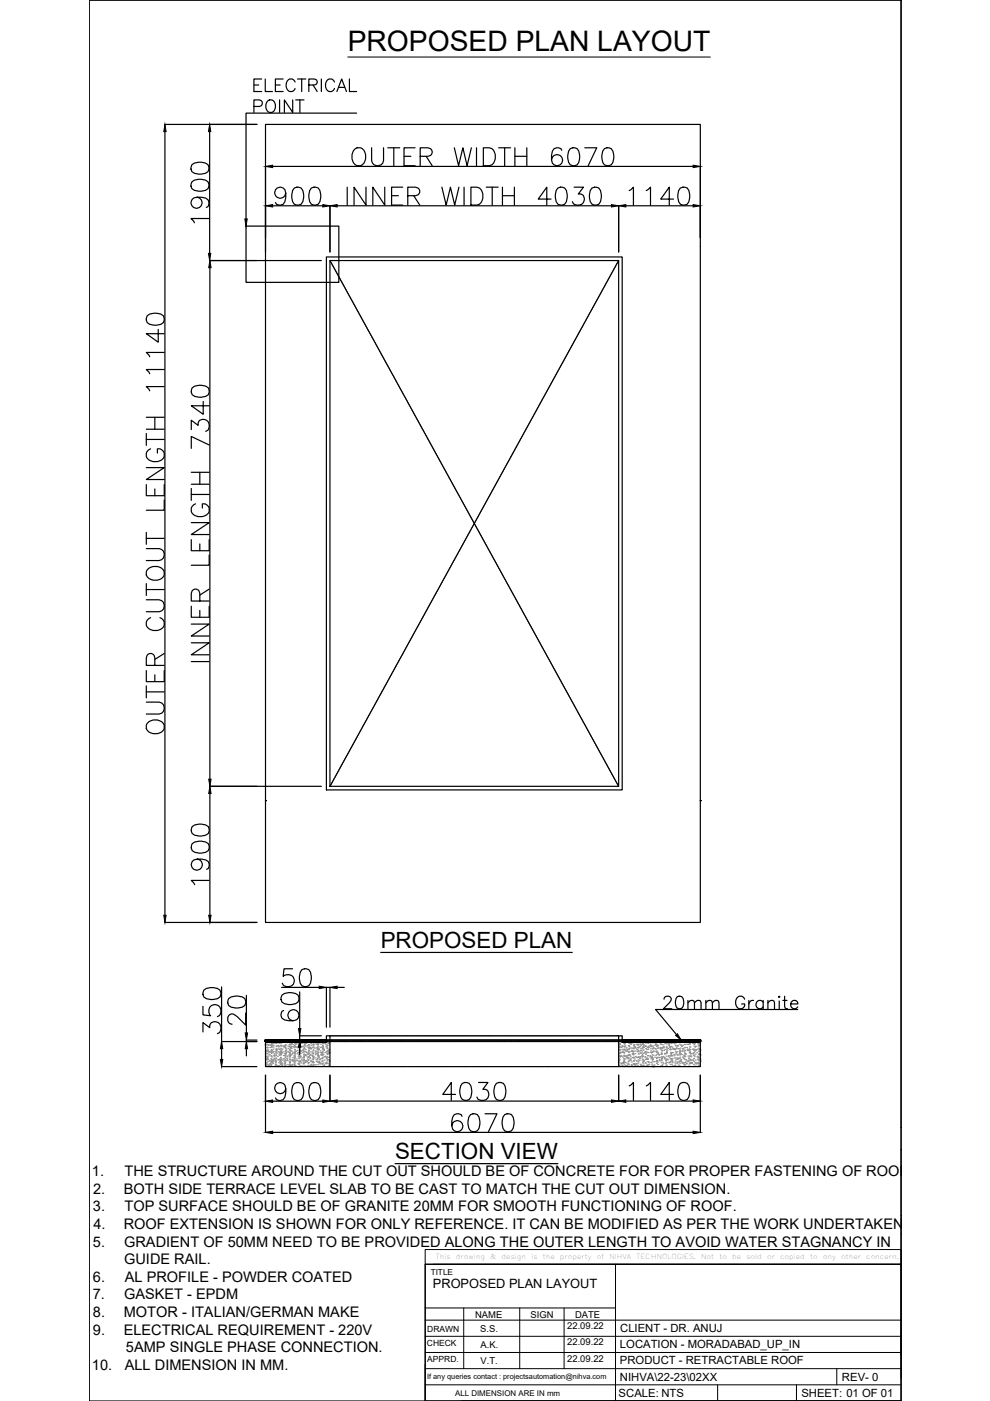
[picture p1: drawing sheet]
<svg xmlns="http://www.w3.org/2000/svg" width="210mm" height="297mm" viewBox="0 0 210 297" stroke-linecap="round" stroke-linejoin="round" font-family="sans-serif">
<defs><g id="words">
<text font-size="6.2" x="139.3" y="215.2">20mm Granite</text>
<text font-size="6" x="73.7" y="10.8">PROPOSED PLAN LAYOUT</text>
<g font-size="4.7">
<text x="80.7" y="200.9">PROPOSED PLAN</text>
<text x="83.8" y="245.7">SECTION VIEW</text>
</g>
<g font-size="3.1">
<text x="19.5" y="249.4">1.</text>
<text x="26.4" y="249.4">THE STRUCTURE AROUND THE CUT OUT SHOULD BE OF CONCRETE FOR FOR PROPER FASTENING OF ROOF.</text>
<text x="19.7" y="256.9">3.</text>
<text x="19.7" y="253.1">2.</text>
<text x="26.2" y="253.1">BOTH SIDE TERRACE LEVEL SLAB TO BE CAST TO MATCH THE CUT OUT DIMENSION.</text>
<text x="26.4" y="256.9">TOP SURFACE SHOULD BE OF GRANITE 20MM FOR SMOOTH FUNCTIONING OF ROOF.</text>
<text x="19.8" y="260.6">4.</text>
<text x="26.2" y="260.6">ROOF EXTENSION IS SHOWN FOR ONLY REFERENCE. IT CAN BE MODIFIED AS PER THE WORK UNDERTAKEN.</text>
<text x="19.7" y="264.3">5.</text>
<text x="26.3" y="264.3">GRADIENT OF 50MM NEED TO BE PROVIDED ALONG THE OUTER LENGTH TO AVOID WATER STAGNANCY IN</text>
<text x="26.3" y="268">GUIDE RAIL.</text>
<text x="19.7" y="275.5">7.</text>
<text x="19.7" y="271.8">6.</text>
<text x="26.3" y="275.5">GASKET - EPDM</text>
<text x="26.5" y="271.8">AL PROFILE - POWDER COATED</text>
<text x="19.7" y="279.2">8.</text>
<text x="26.2" y="279.2">MOTOR - ITALIAN/GERMAN MAKE</text>
<text x="19.7" y="282.9">9.</text>
<text x="26.2" y="282.9">ELECTRICAL REQUIREMENT - 220V</text>
<text x="26.7" y="286.7">5AMP SINGLE PHASE CONNECTION.</text>
<text x="19.5" y="290.4">10.</text>
<text x="26.5" y="290.4">ALL DIMENSION IN MM.</text>
</g>
<text font-size="2.7" x="91.8" y="273.1">PROPOSED PLAN LAYOUT</text>
<g font-size="2.4">
<text x="131.4" y="285.9">LOCATION - MORADABAD_UP_IN</text>
<text x="131.5" y="282.4">CLIENT - DR. ANUJ</text>
<text x="131.4" y="292.7">NIHVA\22-23\02XX</text>
<text x="131.4" y="289.3">PRODUCT - RETRACTABLE ROOF</text>
<text x="178.5" y="292.7">REV- 0</text>
<text x="131.2" y="296.2">SCALE: NTS</text>
<text x="169.9" y="296.2">SHEET: 01 OF 01</text>
</g>
<g font-size="2">
<text x="100.7" y="279.4">NAME</text>
<text x="112.5" y="279.4">SIGN</text>
<text x="120.3" y="281.8">22.09.22</text>
<text x="121.9" y="279.4">DATE</text>
<text x="101.8" y="282.3">S.S.</text>
<text x="101.9" y="285.7">A.K.</text>
<text x="120.3" y="285.3">22.09.22</text>
<text x="101.9" y="289.2">V.T.</text>
<text x="120.3" y="288.7">22.09.22</text>
</g>
<g font-size="1.8">
<text x="90.5" y="285.4">CHECK</text>
<text x="90.6" y="282.3">DRAWN</text>
<text x="90.6" y="288.8">APPRD.</text>
</g>
<g font-size="1.7">
<text x="91.3" y="270.2">TITLE</text>
<text x="96.5" y="295.9">ALL DIMENSION ARE IN mm</text>
</g>
<text font-size="1.6" x="90.6" y="292.4">If any queries contact : projectsautomation@nihva.com</text>
<g font-size="1.4">
<text x="96.6" y="266.9">drawing</text>
<text x="103.9" y="266.9">&amp;</text>
<text x="106.4" y="266.9">design</text>
<text x="115.1" y="266.9">the</text>
<text x="118.7" y="266.9">property</text>
<text x="126.5" y="266.9">of</text>
<text x="129.2" y="266.9">NIHVA</text>
<text x="135" y="266.9">TECHNOLOGIES.</text>
<text x="148.7" y="266.9">Not</text>
<text x="152.5" y="266.9">to</text>
<text x="155.2" y="266.9">be</text>
<text x="158.3" y="266.9">sold</text>
<text x="162.6" y="266.9">or</text>
<text x="165.4" y="266.9">copied</text>
<text x="171.7" y="266.9">to</text>
<text x="174.5" y="266.9">any</text>
<text x="178.4" y="266.9">other</text>
<text x="183.7" y="266.9">concern.</text>
</g>
</g></defs>
<!-- layer: 0 -->
<g fill="none" stroke="#000" stroke-width=".25">
<path d="M18.9 .1h172.2v296.9h-172.2zM53.8 18h1.1M55.5 16.7h-1.7v2.7h1.7M56.2 16.7v2.7h1.6M58.4 18h1M60 16.7h-1.6v2.7h1.6M62.6 17.4a.97 .97 0 0 0-1.1-.7 .97 .97 0 0 0-.8 1.1 1.16 1.16 0 0 0 .2 1.2 1.16 1.16 0 0 0 1.3 .3l.4-.5M63.1 16.7h1.7M64 16.7v2.7M65.5 18l1.5-.1a.62 .62 0 0 0 0-1l-1.5-.2v2.7M66.4 18l.9 1.4M68.1 16.7v2.7"/>
<path d="M70.9 17.4a.97 .97 0 0 0-1.1-.7 .97 .97 0 0 0-.8 1.1 1.16 1.16 0 0 0 .3 1.2 1.16 1.16 0 0 0 1.2 .3l.4-.5M71.4 19.4l1-2.7 1.1 2.7M71.8 18.5h1.3M74.1 16.7v2.7h1.5M191.1 .1h.1M191.1 .1v239M35 26.4h19.5M35 27.9v166.2M40.7 38.6a2.94 2.94 0 0 1 3.4 0 1.24 1.24 0 0 1-.5 1.8 3.1 3.1 0 0 1-2.9-.4l-.2-.5zM40.7 34.9a2.94 2.94 0 0 1 3.4 0 1.24 1.24 0 0 1-.5 1.8 3.1 3.1 0 0 1-2.9-.3l-.2-.6zM44.4 27.9v25.8M53.8 22.6h1.2a.69 .69 0 0 0 .6-.7 .69 .69 0 0 0-.6-.7h-1.2v2.6"/>
<path d="M56.3 35.3v134.5M56.9 21.3a1.01 1.01 0 0 1 1.5 .9 1.16 1.16 0 0 1-.3 1.3 1.16 1.16 0 0 1-1.2 .2 1.61 1.61 0 0 1 0-2.4zM57.8 35.3h89.2M59.3 21.2v2.6M62.1 21.2v2.6l-1.8-2.6v2.6M62.4 39.9a1.24 1.24 0 0 1 1.8 .5 3.2 3.2 0 0 1-.4 2.9 1.23 1.23 0 0 1-1.8-.5 3.1 3.1 0 0 1 .4-2.9zM62.7 21.2h1.8M63.6 21.2v2.6M66 39.9a1.24 1.24 0 0 1 1.8 .5 3.2 3.2 0 0 1-.3 2.9 1.23 1.23 0 0 1-1.8-.5 3.1 3.1 0 0 1 .3-2.9zM73.6 39.7v3.8M75.4 31.5a1.44 1.44 0 0 1 2.1 1.3 1.74 1.74 0 0 1-1.8 2.3 2.22 2.22 0 0 1-.3-3.6zM75.6 24h-23.4v22.4"/>
<path d="M77.6 39.7v3.8l-2.5-3.8v3.8M78.8 31.3v2.7a1.28 1.28 0 0 0 1.3 1.1 1.28 1.28 0 0 0 1.2-1.1v-2.7M81.6 39.7v3.8l-2.6-3.8v3.8M82.2 31.3h2.6M83.5 31.3v3.8M85.4 39.7h-2.4v3.8h2.4M85.7 33.1h1.4M88 31.3h-2.3v3.8h2.3M89.1 33.1h1.6l.6-.1a.87 .87 0 0 0 0-1.5l-.6-.2h-1.6v3.8M90.4 33.1l1.2 2M93.7 39.7l.9 3.8 .9-3.8 .9 3.8 .9-3.8M96.3 31.3l.9 3.8 .9-3.8 .9 3.8 .9-3.8"/>
<path d="M98.4 39.7v3.8M99.8 39.7h1.3a2.06 2.06 0 0 1 .9 3.2l-.4 .4-.5 .2h-1.3zM101 31.3v3.8M102.5 31.3h1.2a2.08 2.08 0 0 1 .9 3.3l-.3 .4-.6 .1h-1.2zM103.1 39.7h2.5M104.4 39.7v3.8M105.7 31.3h2.6M106.5 39.7v3.8M107 31.3v3.8M109.1 39.7v3.8M109.2 33.1h2.5M109.2 31.3v3.8"/>
<path d="M111.7 31.3v3.8M118.3 39.9a1.24 1.24 0 0 1 1.8 .5 3.2 3.2 0 0 1-.4 2.9 1.23 1.23 0 0 1-1.8-.5 3.1 3.1 0 0 1 .4-2.9zM119.1 31.9a1.11 1.11 0 0 0-1.6-.4 3.4 3.4 0 0 0-.4 3.1 1.18 1.18 0 0 0 1.9 .1 1.18 1.18 0 0 0-.4-1.8 1.18 1.18 0 0 0-1.7 1M120.9 31.5a1.24 1.24 0 0 1 1.8 .6 3.2 3.2 0 0 1-.3 2.9 1.24 1.24 0 0 1-1.8-.6 3.2 3.2 0 0 1 .3-2.9zM121.7 39.7h2l-1.1 1.4a1.22 1.22 0 0 1 1.3 1.4 1.22 1.22 0 0 1-1.6 1l-.6-.2-.3-.5M124 31.3h2.5l-1.8 3.8M125.5 39.9a1.23 1.23 0 0 1 1.8 .5 3.2 3.2 0 0 1-.3 2.9 1.23 1.23 0 0 1-1.9-.5 3.1 3.1 0 0 1 .4-2.9zM128.2 31.5a1.23 1.23 0 0 1 1.8 .6 3.1 3.1 0 0 1-.4 2.9 1.24 1.24 0 0 1-1.8-.6 3.1 3.1 0 0 1 .4-2.9zM144.3 39.9a1.24 1.24 0 0 1 1.8 .5 3.2 3.2 0 0 1-.4 2.9 1.23 1.23 0 0 1-1.8-.5 3.1 3.1 0 0 1 .4-2.9zM148.5 35.3v15.1M41.8 41.8a1.18 1.18 0 0 1 1 1.6 1.18 1.18 0 0 1-1.9 .5 1.18 1.18 0 0 1 .1-1.9 3.4 3.4 0 0 1 3.1 .4 1.13 1.13 0 0 1-.3 1.6M44.3 46.3h-3.8l.7 .9"/>
<path d="M44.4 55.2h23.7M44.5 56.8v108.4M52.2 47.9h19.6v12h-19.6zM56.3 52.2v-25.8h92.2v143.4M57.8 43.6h10.6M60.6 41a1.18 1.18 0 0 1-1.6 .9 1.18 1.18 0 0 1-.5-1.8 1.18 1.18 0 0 1 1.9 .1 3.4 3.4 0 0 1-.4 3.1 1.12 1.12 0 0 1-1.6-.4M69.2 54.5h62.7v113h-62.7zM70 55.2h61.2v111.5h-61.2zM70 43.6v9.8M71.5 43.6h58.1M83 41.5h1.5M86.5 41.5h1.6l.5-.2a.87 .87 0 0 0 0-1.4l-.5-.2h-1.6v3.8"/>
<path d="M87.7 41.5l1.3 2M106.5 41.5h2.6M116.8 42.2h-2.7l1.8-2.5v3.8M131.2 43.6v9.8M132.7 43.6h14.3M133.4 40.4l.9-.7v3.8M137 40.4l.9-.7v3.8M142.8 42.2h-2.7l1.8-2.5v3.8M31.2 67a2.91 2.91 0 0 1 3.4 0 1.24 1.24 0 0 1-.5 1.8 3.1 3.1 0 0 1-2.9-.4l-.2-.5zM33.5 69.8v2.8l-2.5-1.9h3.8M34.8 78.3h-3.8l.7 .9M34.8 74.7h-3.8l.7 .9"/>
<path d="M31 99.1h3.8l-3.8 2.6h3.8M31 91.9v2.5M31 93.2h3.8M31 91h3.8M31 88.5h3.8M31.9 95.2a1.39 1.39 0 0 0-.9 1.6 1.39 1.39 0 0 0 1.5 1.1 1.74 1.74 0 0 0 2.3-1.8 1.28 1.28 0 0 0-1.4-.9v.9M32.8 88.5v2.5M34.8 82h-3.8l.7 .9M40.6 91.1v-2l1.4 1.1a1.22 1.22 0 0 1 1.4-1.3 1.22 1.22 0 0 1 1 1.6l-.2 .6-.6 .4M40.7 82.2a2.95 2.95 0 0 1 3.5 0 1.23 1.23 0 0 1-.6 1.8 3.1 3.1 0 0 1-2.9-.3l-.1-.6zM43.1 85.1v2.7l-2.5-1.8h3.8M44.4 94.3l-3.8-1.8v2.6"/>
<path d="M31 116.3h2.7a1.28 1.28 0 0 1 1.1 1.3 1.28 1.28 0 0 1-1.1 1.2h-2.7M31 102.8v2.3h3.8v-2.3M31 112.9v2.5M31 114.1h3.8M32.8 103.7v1.4M34.8 106v2.2h-3.8M40.6 114.4v2.4h3.8v-2.4M40.6 110.8h3.8l-3.8 2.5h3.8M40.6 104.8h3.8M40.6 103.6v2.5M40.6 102.7h3.8M40.6 100.1h3.8"/>
<path d="M41.5 106.8a1.4 1.4 0 0 0-.9 1.6 1.4 1.4 0 0 0 1.4 1.1 1.75 1.75 0 0 0 2.4-1.8 1.29 1.29 0 0 0-1.5-.9v.9M42.4 100.1v2.6M42.4 115.3v1.5M44.4 117.7v2.1h-3.8M31 127.2h2.7a1.28 1.28 0 0 1 1.1 1.2 1.28 1.28 0 0 1-1.1 1.3h-2.7M31 123.7v2.6M31 125h3.8M31.2 120.8a2.21 2.21 0 0 1 3.6 .4 1.74 1.74 0 0 1-2.3 1.8 1.45 1.45 0 0 1-1.3-2.2zM31.9 131a1.4 1.4 0 0 0-.9 1.6 1.4 1.4 0 0 0 1.5 1.1 1.75 1.75 0 0 0 2.3-1.8l-.5-.8-.4-.1M34.8 138.6l-2 1.2M40.6 136.3h3.8l-3.8 2.5h3.8M40.6 132.3h3.8l-3.8 2.5h3.8"/>
<path d="M40.6 128.5v2.4h3.8v-2.4M42.4 127.4v-1.6l-.2-.5a.89 .89 0 0 0-1.5 0l-.1 .5v1.6h3.8M42.4 129.4v1.5M44.4 124.9l-2 1.3M31 148.9h2.7a1.28 1.28 0 0 1 1.1 1.2 1.28 1.28 0 0 1-1.1 1.3h-2.7M31 142.2v2.3h3.8v-2.3M31 146.7h3.8M31 145.4v2.6M31.2 153.4a2.21 2.21 0 0 1 3.6 .3 1.74 1.74 0 0 1-2.3 1.9 1.45 1.45 0 0 1-1.3-2.2zM32.8 141.1v-1.6l-.2-.6a.88 .88 0 0 0-1.4 0l-.2 .6v1.6h3.8M32.8 143.1v1.4M40.6 140.3h3.8"/>
<path d="M40.7 178.9a2.95 2.95 0 0 1 3.5 0 1.23 1.23 0 0 1-.6 1.8 3.1 3.1 0 0 1-2.9-.4l-.1-.5zM40.7 175.3a2.95 2.95 0 0 1 3.5 0 1.23 1.23 0 0 1-.6 1.8 3.1 3.1 0 0 1-2.9-.4l-.1-.5zM44.5 166.7h23.6M44.5 168.2v25.9M56.3 169.8h.1M56.3 169.8v25.8h92.2v-25.8M148.5 169.8h.1M35 195.6h19.5M41.8 182.1a1.18 1.18 0 0 1 1 1.7 1.18 1.18 0 0 1-1.8 .4 1.18 1.18 0 0 1 .1-1.9 3.4 3.4 0 0 1 3.1 .4 1.12 1.12 0 0 1-.4 1.6M44.4 186.7h-3.8l.7 .9M43 218.8v-2l1.5 1.1a1.22 1.22 0 0 1 1.4-1.3 1.22 1.22 0 0 1 .9 1.6l-.2 .6-.5 .4M43 213.4v1.8l1.7 .2a1.34 1.34 0 0 1-.1-2.1 1.34 1.34 0 0 1 2 .3 1.34 1.34 0 0 1-.5 1.9"/>
<path d="M43.2 209.9a2.89 2.89 0 0 1 3.4 0 1.21 1.21 0 0 1-.5 1.8 3.1 3.1 0 0 1-2.9-.3l-.2-.6zM47 209.2v11.6h7.5M48.5 211.7a2.95 2.95 0 0 1 3.4 0 1.24 1.24 0 0 1-.5 1.8 3.2 3.2 0 0 1-2.9-.3l-.2-.6zM52.1 214.8v2.5l-1.8-1.8a1.16 1.16 0 0 0-1.6-.3l-.4 .5v.7a.94 .94 0 0 0 .9 .7M52.2 211v8M59.7 209.3h8M59.8 211a2.94 2.94 0 0 1 3.4 0 1.24 1.24 0 0 1-.5 1.8 3.1 3.1 0 0 1-2.9-.4l-.2-.5zM60.1 214.2a1.11 1.11 0 0 0-.3 1.7 3.4 3.4 0 0 0 3 .3 1.18 1.18 0 0 0 .2-1.9 1.18 1.18 0 0 0-1.9 .5 1.18 1.18 0 0 0 1 1.6M62 205.4h-1.8l-.2 1.6a1.34 1.34 0 0 1 2.1 0 1.34 1.34 0 0 1-.3 2 1.34 1.34 0 0 1-1.9-.5M63.5 219.6h4.6M63.5 210.3v7.8M63.5 219.6v.9"/>
<path d="M64 205.6a1.24 1.24 0 0 1 1.8 .5 3.1 3.1 0 0 1-.3 2.9 1.24 1.24 0 0 1-1.8-.5 3.1 3.1 0 0 1 .3-2.9zM69.2 217.8v-8.5h.8v8.5M71.5 209.3h1.5M80.7 201.9h40.6M131.2 219.6h.7v1.2h16.6v5.3h-17.3zM169.1 214h-30.1l4.4 5.4M47 226.1h7.5M47 222.3v2.3M52.2 220.5h2.3M52.2 220.5v.3M52.2 222.3v1.6M56.3 220.8h12.9v-1.2h.8v6.5h-13.7z"/>
<path d="M56.3 220.5h12.9v.3h-12.9zM56.3 228v12.1M56.3 220.5h.1M56.3 220.8h.1M56.3 220.5v.1M56.3 220.6h.1M56.4 220.5l-.1 .2M56.4 220.8h.1M56.5 220.5l-.2 .2M56.5 220.6v.1M56.6 220.5l-.3 .3M56.6 220.7h-.1"/>
<path d="M56.6 220.5v.1M56.7 220.5l-.4 .3M56.7 220.6h.1M56.7 220.5l-.3 .3M56.8 220.8h.1M56.8 220.5l-.3 .3M56.8 220.6h.1M56.9 220.5l-.4 .3M56.9 220.5l-.3 .3M56.9 220.8h.1M57 220.5l-.3 .3M57.1 220.5l-.1 .1"/>
<path d="M57.1 220.5l-.3 .3M57.2 220.6l-.3 .2M57.2 220.8h.1M57.3 220.5l-.4 .3M57.3 220.8h.1M57.3 220.5l-.3 .3M57.3 220.6h-.1M57.4 220.5l-.2 .3M57.4 220.8h.1M57.5 220.5l-.3 .3M57.5 220.6h-.1M57.5 220.7h-.1"/>
<path d="M57.6 220.5l-.4 .3M57.6 220.5l-.3 .3M57.7 220.6h-.1M57.7 220.5l-.3 .3M57.7 220.6l-.2 .2M57.7 220.8h.1M57.8 220.5l-.4 .3M57.8 233.5h10.6M57.8 220.6h-.1M57.8 220.8l.4-.3-.3 .3M57.9 220.5l-.1 .1M57.9 220.5l-.2 .3"/>
<path d="M58 220.5h.1M58 220.5l-.3 .3M58.1 220.5l-.3 .3M58.1 220.8h.1M58.2 220.6h-.1M58.2 220.6h.1M58.3 220.8h.1M58.3 220.5h-.1M58.3 220.5l-.4 .3M58.3 220.8l.2-.3-.3 .3M58.4 220.5l-.4 .3M58.4 220.6v.1"/>
<path d="M58.4 220.7v.1M58.5 220.5l-.4 .3M58.6 220.6h.1M58.7 220.5l-.4 .3M58.7 220.6l-.3 .2M58.7 220.6h.1M58.7 220.8h.1M58.8 220.5l-.1 .1M58.9 220.5l-.4 .3M58.9 220.8h.1M58.9 220.5l-.3 .3M59 220.5l-.3 .3"/>
<path d="M59.1 220.5l-.3 .3 .3-.3M59.1 220.8l.2-.3-.4 .3M59.1 220.6h.1M59.2 220.8h.1M59.2 220.6h.1M59.2 220.5l-.3 .3M59.3 220.8h.1M59.4 220.7h-.1M59.4 220.8h-.1M59.4 220.5h.1M59.4 220.5l-.3 .3M59.5 220.5l-.3 .3"/>
<path d="M59.5 220.8h.1M59.5 220.5h.1M59.6 220.6l-.4 .2M59.6 220.8l.2-.3-.2 .3M59.6 220.5l-.3 .3M59.7 220.5h.1M59.7 220.8h.1M59.8 220.5l-.4 .3M59.8 220.8h.1M59.9 220.5l-.2 .3M60 220.8h.1M60 220.5h.1"/>
<path d="M60 220.6l-.3 .2M60.1 220.5l-.3 .3M60.1 220.8h.1M60.2 220.5l-.4 .3M60.2 220.6h-.1M60.2 220.5h.1M60.2 220.8h.1M60.3 220.5l-.4 .3M60.3 220.8h.1M60.3 220.7l-.1 .1M60.3 220.5l-.3 .3M60.4 220.5l-.3 .3"/>
<path d="M60.5 220.5l-.3 .3M60.5 220.8h.1M60.5 220.6h.1M60.6 220.5l-.4 .3M60.6 230.8a1.18 1.18 0 0 1-1.6 1 1.18 1.18 0 0 1-.5-1.9 1.18 1.18 0 0 1 1.9 .2 3.4 3.4 0 0 1-.4 3 1.12 1.12 0 0 1-1.6-.3M60.6 220.8h.1M60.6 220.5l-.3 .3M60.6 220.6h.1M60.7 220.5l-.3 .3M60.7 220.8h.1M60.8 220.5l-.4 .3M60.9 220.5l-.4 .3"/>
<path d="M60.9 220.5v.1M60.9 220.5l-.3 .3 .4-.2M61.1 220.5l-.3 .3M61.1 220.8h.1M61.1 220.6h.1M61.2 220.5l-.4 .3M61.2 220.5l-.3 .3M61.2 220.8h.1M61.3 220.5l-.3 .3M61.3 220.5l-.2 .3M61.4 220.5l-.1 .1M61.4 220.5l-.3 .3"/>
<path d="M61.5 220.6h.1M61.5 220.5l-.3 .3M61.6 220.8h.1M61.6 220.5l-.4 .3M61.6 220.6l-.1 .1M61.7 220.5l-.3 .3M61.7 220.8h.1M61.8 220.5l-.4 .3M61.8 220.5l-.3 .3M61.9 220.5l-.1 .1M61.9 220.5l-.3 .3M62 220.8h-.1"/>
<path d="M62 220.6h-.1M62 220.5l-.3 .3M62 220.8h.1M62.1 220.5l-.4 .3M62.1 220.6h-.1M62.1 220.5l-.3 .3M62.2 220.5l-.3 .3M62.3 220.5l-.3 .3M62.4 220.5l-.4 .3M62.4 229.7a1.24 1.24 0 0 1 1.8 .5 3.2 3.2 0 0 1-.4 2.9 1.23 1.23 0 0 1-1.8-.5 3.1 3.1 0 0 1 .4-2.9zM62.4 220.6l-.3 .2M62.5 220.5l-.3 .3"/>
<path d="M62.5 220.7l-.1 .1M62.5 220.6l-.1 .1M62.6 220.8h-.1M62.7 220.5l-.4 .3M62.7 220.5l-.3 .3M62.7 220.5h.1M62.8 220.5l-.3 .3M62.8 220.6h.1M62.9 220.6h.1M62.9 220.5l-.3 .3 .3-.3M63 220.8l.3-.3-.2 .3M63 220.6h.1"/>
<path d="M63 220.8h.1M63.1 220.5l-.4 .3M63.2 220.8h.1M63.2 220.5l-.3 .3M63.4 220.8h.1M63.4 220.6h.1M63.4 220.7h.1M63.5 220.5l-.4 .3M63.5 220.6h-.1M63.5 220.8h.1M63.5 222v1.6M63.6 220.5l-.4 .3"/>
<path d="M63.6 220.5l-.3 .3M63.6 220.8h.1M63.7 220.5h-.1M63.7 220.5l-.3 .3M63.7 220.5v.1M63.8 220.6h-.1M63.8 220.8h.1M63.8 220.5l-.3 .3M63.8 220.6l-.3 .2M63.9 220.8l.2-.3-.3 .3M63.9 220.5l-.3 .3M64 220.8h-.1"/>
<path d="M64 220.6h-.1M64 220.5l-.3 .3M64 220.8h.1M64.1 220.8h.1M64.1 220.5h.1M64.2 220.5l-.3 .3M64.3 220.5l-.3 .3 .4-.2M64.3 220.8h.1M64.3 220.7h.1M64.4 220.6h-.1M64.4 220.7l-.1 .1M64.4 220.8h.1"/>
<path d="M64.5 220.5l-.4 .3M64.5 220.6h-.1M64.5 220.8h.1M64.5 220.5l-.3 .3M64.6 220.5l-.2 .3M64.6 220.8h.1M64.7 220.6h-.1M64.7 220.5l-.3 .3M64.7 220.7h-.1M64.8 220.5l-.3 .3M64.8 220.6l-.3 .2M64.8 220.8h.1"/>
<path d="M64.8 220.8l.3-.3-.4 .3M64.9 220.5l-.3 .3M64.9 220.6h.1M64.9 220.8h.1M65 220.5l-.4 .3M65 220.8h.1M65.2 220.5l-.3 .3M65.2 220.5v.1M65.3 220.6l-.3 .2M65.3 220.7l-.1 .1M65.4 220.5l-.3 .3 .3-.3M65.4 220.6h.1"/>
<path d="M65.5 220.5l-.3 .3M65.5 220.8h.1M65.6 220.6v.1M65.6 220.5l-.3 .3M65.6 220.7h.1M65.7 220.5l-.1 .1M65.7 220.5l-.3 .3M65.8 220.6h.1M65.8 220.5l-.3 .3M65.9 220.5l-.4 .3M65.9 220.6h-.1M65.9 220.5l-.3 .3"/>
<path d="M66 220.8h-.1M66 220.5l-.3 .3M66 220.8h.1M66 229.7a1.24 1.24 0 0 1 1.8 .5 3.2 3.2 0 0 1-.3 2.9 1.23 1.23 0 0 1-1.8-.5 3.1 3.1 0 0 1 .3-2.9zM66 220.5h.1M66.1 220.5l-.4 .3M66.2 220.5l-.1 .1M66.2 220.5l-.4 .3M66.2 220.6l-.2 .2M66.3 220.8h-.1M66.3 220.5l-.3 .3 .4-.3M66.3 220.8h.1"/>
<path d="M66.4 220.6h-.1M66.5 220.5l-.3 .3M66.5 220.8h.1M66.5 220.5l-.2 .3M66.5 220.6h.1M66.6 220.7h-.1M66.6 220.5l-.3 .3M66.7 220.5l-.3 .3M66.7 220.6h.1M66.8 220.5l-.4 .3M66.8 220.6l-.2 .2M66.8 220.8h.1"/>
<path d="M66.8 220.5l-.3 .3M66.9 220.6h-.1M66.9 220.8l.3-.3-.2 .3M66.9 220.5v.1M67 220.5l-.3 .3M67.1 220.5l-.4 .3M67.2 220.5l-.4 .3M67.2 220.8h-.1M67.2 220.8h.1M67.2 220.6h.1M67.3 220.5h.1M67.3 220.6h.1"/>
<path d="M67.3 220.8h.1M67.4 220.5l-.4 .3M67.4 220.8l.2-.3-.3 .3M67.4 220.5l-.3 .3M67.5 220.6l-.1 .1M67.5 220.7l-.1 .1M67.5 220.5l-.3 .3M67.7 220.8l.2-.3-.3 .3M67.7 220.6h.1M67.8 220.5l-.4 .3M67.8 220.6l-.3 .2M67.8 220.5v.1"/>
<path d="M67.8 220.6h-.1M67.8 220.8h.1M67.8 220.6v.1M67.9 220.8h.1M68 220.5h-.1M68.1 220.5l-.3 .3M68.2 220.8l.2-.3-.4 .3M68.2 220.6h-.1M68.2 220.5l-.4 .3 .3-.3h-4.6M68.3 220.8h-.1M68.3 220.6h-.1M68.3 220.8h.1"/>
<path d="M68.3 220.5l-.3 .3M68.4 220.8h.1M68.4 220.7h.1M68.4 220.5h.1M68.5 220.5l-.3 .3M68.5 220.5l-.2 .3M68.5 220.8h.1M68.6 220.5h-.1M68.6 220.6l-.3 .2M68.6 220.8l.3-.3-.2 .3M68.7 220.5l-.3 .3M68.8 220.5h.1"/>
<path d="M68.8 220.8h-.1M68.8 220.5l-.4 .3M68.9 220.8h.1M69 220.5l-.3 .3M69 220.8h.1M69.1 220.5h-.1M69.1 220.6l-.3 .2M69.1 220.8h.1M69.2 220.6l-.3 .2M69.2 220.5l-.3 .3M69.2 220.6l-.2 .2M69.2 220.6l-.1 .2"/>
<path d="M70 228v5.5M71.5 233.5h58.1M96.6 232h-2.7l1.8-2.5v3.8M98 236.7a1.09 1.09 0 0 0-1.1-.6 1.09 1.09 0 0 0-.9 .8 2.76 2.76 0 0 0 .3 2.9 1.18 1.18 0 0 0 1.7-.6 1.18 1.18 0 0 0-.8-1.6 1.18 1.18 0 0 0-1.4 1.1M98 229.7a1.24 1.24 0 0 1 1.8 .5 3.1 3.1 0 0 1-.3 2.9 1.23 1.23 0 0 1-1.8-.5 3.1 3.1 0 0 1 .3-2.9zM99.8 236.3a1.24 1.24 0 0 1 1.8 .6 3.2 3.2 0 0 1-.4 2.9 1.23 1.23 0 0 1-1.8-.6 3.1 3.1 0 0 1 .4-2.9zM101.5 229.5h2l-1.1 1.5a1.22 1.22 0 0 1 1.3 1.4 1.22 1.22 0 0 1-1.7 .9l-.5-.2-.4-.5M102.8 236.1h2.6l-1.8 3.8M105.3 229.7a1.24 1.24 0 0 1 1.8 .5 3.2 3.2 0 0 1-.4 2.9 1.24 1.24 0 0 1-1.8-.5 3.2 3.2 0 0 1 .4-2.9zM107 236.3a1.24 1.24 0 0 1 1.8 .6 3.1 3.1 0 0 1-.4 2.9 1.22 1.22 0 0 1-1.8-.6 3.1 3.1 0 0 1 .4-2.9zM131.2 228v5.5M131.9 220.5h.1"/>
<path d="M131.9 220.5h16.6v.3h-16.6zM131.9 220.7h.1M131.9 220.7l.3-.2-.3 .3M132 220.5l-.1 .1M132 220.5v.1M132.1 220.8h-.1M132.1 220.6h-.1M132.2 220.5v.1M132.2 220.5h.1M132.2 220.8h.1M132.3 220.5l-.3 .3 .4-.3M132.3 220.8h.1"/>
<path d="M132.3 220.5h.1M132.4 220.5l-.3 .3M132.5 220.5l-.3 .3M132.5 220.8h.1M132.6 220.6h-.1M132.6 220.5l-.4 .3M132.6 220.8h.1M132.6 220.6h.1M132.7 220.5l-.4 .3 .4-.3M132.7 220.5h.1M132.7 220.8h.1M132.7 233.5h14.3"/>
<path d="M132.8 220.8h-.1M132.8 220.5l-.3 .3M132.8 220.8h.1M132.8 220.5h.1M132.9 220.5l-.3 .3M132.9 220.8h.1M133 220.5l-.3 .3M133 220.8h.1M133 220.6h.1M133.1 220.5l-.3 .3M133.1 220.8h.1M133.1 220.5h.1"/>
<path d="M133.1 220.7h.1M133.2 220.5l-.4 .3M133.2 220.8h.1M133.3 220.5l-.3 .3M133.3 220.5h.1M133.4 230.2l.9-.7v3.8M133.4 220.5l-.3 .3M133.4 220.8h.1M133.5 220.5l-.3 .3M133.5 220.8h.1M133.5 220.5l-.2 .3M133.6 220.5l-.1 .1"/>
<path d="M133.6 220.8h.1M133.6 220.5l-.3 .3M133.6 220.6h.1M133.6 220.5h.1M133.7 220.5l-.3 .3M133.7 220.8h.1M133.7 220.5h.1M133.8 220.5l-.4 .3M133.9 220.5l-.4 .3M133.9 220.5l-.3 .3M134 220.8h-.1M134 220.6h.1"/>
<path d="M134 220.5l-.3 .3M134.1 220.8h-.1M134.1 220.5l-.4 .3M134.1 220.6l-.1 .1M134.1 220.7l-.1 .1M134.2 220.5l-.4 .3M134.2 220.8h.1M134.2 220.5h.1M134.2 220.5l-.3 .3M134.3 220.5l-.3 .3M134.3 220.6l-.2 .2 .3-.3-.1 .1M134.5 220.6h-.1"/>
<path d="M134.5 220.5l-.3 .3M134.5 220.8h.1M134.6 220.6h-.1M134.6 220.5l-.4 .3M134.7 220.5l-.3 .3M134.7 220.8h.1M134.7 220.8h-.1M134.8 220.5l-.3 .3M134.8 220.5v.1M134.9 220.5l-.3 .3M134.9 220.6h.1M135 220.5l-.3 .3"/>
<path d="M135 220.8h.1M135 220.6v.1M135.1 220.5l-.3 .3M135.1 220.8h.1M135.2 220.5l-.3 .3M135.3 220.5l-.4 .3M135.3 220.5v.1M135.3 220.6h.1M135.4 220.5l-.3 .3M135.4 220.8h.1M135.4 220.6h.1M135.5 220.8h.1"/>
<path d="M135.5 220.5l-.3 .3M135.5 220.6h.1M135.6 220.5l-.4 .3M135.6 220.8h.1M135.6 220.5l-.3 .3M135.7 220.8h.1M135.7 220.5l-.3 .3M135.8 220.5l-.3 .3M135.9 220.5l-.3 .3 .4-.3M135.9 220.6h.1M136 220.7l-.1 .1M136 220.6h-.1"/>
<path d="M136 220.5l-.3 .3M136 220.8h.1M136 220.8l.3-.3-.3 .3M136.1 220.8h-.1M136.1 220.5l-.3 .3M136.2 220.5l-.3 .3M136.2 220.5h.1M136.2 220.8h.1M136.3 220.6h-.1M136.3 220.6l-.1 .1M136.3 220.5h.1M136.4 220.8h-.1"/>
<path d="M136.4 220.6h-.1M136.4 220.5l-.3 .3M136.5 220.5h.1M136.5 220.6h-.1M136.5 220.5l-.4 .3M136.5 220.8h.1M136.6 220.5l-.4 .3M136.6 220.8h.1M136.6 220.5l-.3 .3M136.7 220.5l-.3 .3M136.8 220.5l-.4 .3M136.8 220.5l-.3 .3 .4-.3"/>
<path d="M136.9 220.6h-.1M136.9 220.7h-.1M136.9 220.8h-.1M136.9 220.8h.1M136.9 220.6h.1M137 220.5h.1M137 220.8h-.1M137 220.5l-.3 .3M137 230.2l.9-.7v3.8M137.1 220.5l-.4 .3M137.1 220.8h.1M137.1 220.5h.1"/>
<path d="M137.2 220.5l-.4 .3M137.2 220.6h-.1M137.2 220.7h.1M137.2 220.8h.1M137.2 220.5l-.3 .3M137.3 220.5l-.3 .3M137.3 220.8h.1M137.3 220.6h.1M137.4 220.5l-.4 .3M137.4 220.8h.1M137.4 220.6h.1M137.4 220.5l-.3 .3"/>
<path d="M137.4 220.5h.1M137.5 220.5l-.3 .3M137.5 220.8h.1M137.6 220.5l-.3 .3M137.6 220.5h.1M137.7 220.5l-.4 .3M137.7 220.8h.1M137.8 220.5l-.3 .3M137.8 220.8h-.1M137.8 220.7v.1M137.9 220.5l-.1 .1M137.9 220.8h.1"/>
<path d="M137.9 220.5l-.3 .3 .4-.3M137.9 220.6h.1M137.9 220.5h.1M138 220.8h.1M138 220.6l-.2 .2M138 220.5h.1M138.1 220.5h-.1M138.1 220.6h.1M138.1 220.5l-.3 .3M138.1 220.7h.1M138.2 220.5l-.3 .3M138.3 220.5l-.4 .3"/>
<path d="M138.3 220.8h-.1M138.3 220.6h.1M138.3 220.5l-.3 .3M138.4 220.8h-.1M138.4 220.5h.1M138.4 220.8h.1M138.4 220.6l-.2 .2M138.4 220.5l-.3 .3M138.5 220.6h-.2M138.5 220.5l-.1 .1M138.5 220.8h.1M138.5 220.5h.1"/>
<path d="M138.5 220.5l-.2 .3M138.6 220.5l-.3 .3M138.7 220.5l-.1 .1M138.7 220.5l-.3 .3M138.8 220.6h-.1M138.8 220.5l-.3 .3M138.8 220.8h.1M138.9 220.5l-.4 .3M138.9 220.6h-.1M139 220.8h.1M139 220.5l-.3 .3 .3-.3M139.1 220.6l-.1 .1"/>
<path d="M139.1 220.5l-.3 .3M139.1 220.7h-.1M139.1 220.5v.1M139.2 220.5l-.3 .3M139.2 220.6h.1M139.3 220.5l-.4 .3M139.3 220.8h.1M139.3 220.5l-.3 .3M139.3 220.6h.1M139.4 220.5l-.3 .3M139.4 220.6v.1M139.4 220.8h.1"/>
<path d="M139.6 220.5l-.4 .3M139.7 220.5l-.4 .3 .3-.2M139.7 220.6h.1M139.8 220.5l-.3 .3M139.8 220.8h.1M139.8 220.6h.1M139.9 220.5l-.3 .3M139.9 220.8h.1M140 220.5l-.3 .3M140 220.7h.1M140 220.7v.1M140.1 220.5l-.3 .3"/>
<path d="M140.1 220.5l-.2 .3M140.2 220.8l.3-.3-.4 .3M140.2 220.8h.1M140.2 220.6h.1M140.2 220.5l-.3 .3M140.2 220.6l-.2 .2M140.3 220.8h.1M140.3 220.5l-.4 .3M140.3 220.6h-.1M140.4 220.5l-.1 .1M140.5 220.8h.1M140.6 220.5l-.2 .3"/>
<path d="M140.7 220.8h-.1M140.7 220.6h-.1M140.7 220.5l-.3 .3M140.8 220.5h-.1M140.8 220.6h-.1M140.8 220.5h.1M140.8 220.8h.1M140.8 220.5l-.3 .3M140.9 220.5l-.3 .3M140.9 220.7v.1M141 220.5l-.3 .3M141.1 220.5l-.4 .3"/>
<path d="M141.1 220.5l-.3 .3M141.1 220.8l.2-.3-.3 .3M141.2 220.6h-.1M141.2 220.5l-.3 .3M141.2 220.6h.1M141.3 220.5l-.1 .1M141.3 220.5h.1M141.3 220.8h-.1M141.4 220.5h.1M141.5 220.5l-.3 .3M141.6 220.6h.1M141.6 220.5l-.3 .3"/>
<path d="M141.7 220.8h.1M141.7 220.6h.1M141.7 220.5l-.3 .3M141.7 220.5h.1M141.8 220.5l-.4 .3M141.8 220.8h.1M141.8 220.5l-.2 .3M141.9 220.8h.1M141.9 220.5h.1M142 220.5l-.4 .3M142 220.5l-.3 .3M142 220.8h.1"/>
<path d="M142.1 220.5l-.3 .3M142.1 220.8h.1M142.1 220.6h.1M142.2 220.5l-.4 .3M142.2 220.8h.1M142.2 220.5h.1M142.2 220.7h.1M142.3 220.5l-.4 .3M142.3 220.8h.1M142.3 220.5l-.3 .3M142.4 220.5h-.1M142.4 220.5l-.3 .3"/>
<path d="M142.5 220.5l-.4 .3M142.5 220.8h.1M142.6 220.5l-.4 .3M142.6 220.8h-.1M142.6 220.5l-.3 .3M142.6 220.5l-.1 .1M142.7 220.8h-.1M142.7 220.5l-.3 .3M142.7 220.6h-.1M142.7 220.5h.1M142.7 220.8h.1M142.8 220.5l-.3 .3"/>
<path d="M142.8 220.8h.1M142.8 232h-2.7l1.8-2.5v3.8M142.8 220.5h.1M142.9 220.5l-.3 .3M143 220.5l-.3 .3M143 220.8h.1M143.1 220.6h-.1M143.1 220.5l-.4 .3M143.1 220.8h.1M143.2 220.5l-.4 .3M143.2 220.6l-.1 .1M143.2 220.7l-.1 .1"/>
<path d="M143.2 220.5l-.3 .3M143.2 220.6l-.3 .2M143.2 220.5v.1M143.3 220.8h.1M143.3 220.5h.1M143.4 220.5l-.3 .3M143.4 220.6l-.2 .2 .3-.3-.1 .1M143.5 220.6h.1M143.6 220.5l-.3 .3M143.6 220.8h.1M143.6 220.6h.1M143.7 220.5l-.4 .3"/>
<path d="M143.7 220.5l-.3 .3M143.7 220.8h.1M143.8 220.8h-.1M143.8 220.5l-.3 .3M143.9 220.5l-.3 .3M143.9 220.5v.1M144 220.5l-.4 .3M144 220.6h.1M144 220.5l-.2 .3M144.1 220.8h.1M144.1 220.5l-.3 .3M144.1 220.6l-.1 .1"/>
<path d="M144.1 220.8h-.1M144.2 220.5l-.4 .3M144.2 220.8h.1M144.3 229.7a1.24 1.24 0 0 1 1.8 .5 3.2 3.2 0 0 1-.4 2.9 1.24 1.24 0 0 1-1.8-.5 3.2 3.2 0 0 1 .4-2.9zM144.3 220.5l-.4 .3M144.3 220.5l-.3 .3M144.4 220.5l-.1 .1M144.4 220.6h.1M144.4 220.5l-.2 .3M144.5 220.8h.1M144.5 220.6h.1M144.5 220.5l-.3 .3"/>
<path d="M144.6 220.8h-.1M144.6 220.5l-.4 .3M144.6 220.6h-.1M144.6 220.5l-.3 .3M144.7 220.8h-.1M144.7 220.5l-.3 .3M144.8 220.8h.1M144.8 220.5l-.3 .3M144.9 220.5l-.4 .3M144.9 220.5l-.2 .3M145 220.6h-.1M145 220.5l-.3 .3"/>
<path d="M145 220.7l-.1 .1M145 220.8l.3-.3-.2 .3M145.1 220.5h-.1M145.1 220.6h-.1M145.1 220.5l-.3 .3M145.1 220.8h.1M145.2 220.5l-.3 .3M145.3 220.8h-.1M145.3 220.5l-.3 .3M145.3 220.6h.1M145.4 220.6l-.1 .1M145.4 220.5h.1"/>
<path d="M145.5 220.6h-.1M145.5 220.5l-.4 .3M145.5 220.5h.1M145.5 220.6h.1M145.5 220.5l-.3 .3M145.6 220.5h.1M145.6 220.8h-.1M145.6 220.8h.1M145.6 220.5l-.3 .3M145.7 220.5l-.3 .3M145.8 220.5l-.4 .3M145.8 220.5l-.3 .3"/>
<path d="M145.9 220.5l-.3 .3M145.9 220.6h.1M145.9 220.7h.1M146 220.8h-.1M146 220.5l-.4 .3 .5-.3M146 220.8h.1M146 220.5h.1M146 220.6h.1M146.1 220.5l-.3 .3M146.2 220.5h.1M146.2 220.5l-.3 .3M146.3 220.6h-.1"/>
<path d="M146.3 220.7h-.1M146.3 220.8h.1M146.3 220.5l-.3 .3M146.4 220.6l-.4 .2M146.4 220.8l.2-.3-.3 .3M146.5 220.5l-.4 .3 .4-.3M146.5 220.8h.1M146.5 220.6h-.1M146.5 220.5h.1M146.6 220.8h.1M146.7 220.5h-.1M146.8 220.5l-.4 .3"/>
<path d="M146.8 220.5l-.3 .3M146.8 220.8h.1M146.9 220.8h-.1M146.9 220.6h-.1M146.9 220.8l.2-.3-.4 .3M146.9 220.7l-.1 .1M146.9 220.5l-.3 .3M146.9 220.5v.1M146.9 220.8h.1M147 220.5l-.4 .3M147 220.6h-.1M147 220.5h.1"/>
<path d="M147 220.8h.1M147.1 220.8h.1M147.1 220.5h.1M147.2 220.5l-.3 .3M147.2 220.7h.1M147.2 220.7v.1M147.3 220.5l-.3 .3M147.3 220.6l-.3 .2M147.3 220.8h.1M147.4 220.5l-.3 .3M147.4 220.8h.1M147.4 220.6h.1"/>
<path d="M147.5 220.5h.1M147.5 220.8h-.1M147.5 220.6l-.3 .2M147.5 220.5l-.4 .3M147.5 220.6h.1M147.6 220.8h.1M147.6 220.5l-.2 .3M147.7 220.5l-.3 .3M147.7 220.5v.1M147.8 220.5l-.3 .3M147.8 220.6h.1M147.9 220.8h.1"/>
<path d="M147.9 220.5l-.3 .3M147.9 220.6h.1M148 220.5l-.3 .3M148 220.8h.1M148.1 220.5l-.3 .3M148.1 220.6v.1M148.1 220.8l.4-.3-.3 .3M148.2 220.5l-.4 .3M148.2 220.7h-.1M148.2 220.5v.1M148.3 220.5l-.4 .3M148.3 220.6h.1"/>
<path d="M148.3 220.5l-.3 .3M148.4 220.8h.1M148.4 220.5l-.3 .3M148.4 220.6h.1M148.5 220.8v-.1l-.2 .1M148.5 228v12.1M148.5 220.6l-.1 .1M191.1 239.1h.1M57.8 240.1h89.2M83.8 246.7h34.5M191.1 243.8h.1M191.1 243.8v43.6"/>
<path d="M90.1 268.1h101v28.9h-101zM97.8 297h93.3"/>
</g>
<!-- layer: HIDDEN -->
<g fill="none" stroke="#000" stroke-width=".25">
<path d="M70 55.2v.1M70 55.3l.1 .2M70.1 55.6l.1 .1M70.2 55.7l.1 .1M70.3 55.8v.1M70.4 56l.1 .2M70.5 56.2v.1M70.6 56.3v.1M70.6 56.5l.1 .1M70.7 56.6v.1M70.8 56.7v.1M70.8 56.9l.2 .3"/>
<path d="M71.1 57.2v.1M71.1 57.4h.1M71.2 57.5v.1M71.3 57.6v.1M71.3 57.7l.1 .3M71.5 58v.1M71.5 58.1l.1 .1M71.6 58.2l.1 .1M71.7 58.4v.1M71.8 58.5l.1 .3M72 58.9v.1M72 59l.1 .1"/>
<path d="M72.1 59.1v.1M72.2 59.3l.1 .2M72.3 59.5l.1 .1M72.4 59.6v.1M72.4 59.8l.1 .1M72.5 59.9l.1 .2M128.6 59.9l-.1 .2M128.7 59.8l-.1 .1M128.7 59.6v.1M128.8 59.5v.1M129 59.3l-.2 .2M129.1 59l-.1 .2"/>
<path d="M129.2 58.9l-.1 .1M129.3 58.6l-.1 .2M129.4 58.5l-.1 .1M129.4 58.4v.1M129.5 58.2v.1M129.7 58l-.2 .2M129.7 57.9v.1M129.9 57.5l-.2 .3M130 57.4h.1M130.1 57.2l-.1 .1M130.1 57.1v.1M130.2 57v.1"/>
<path d="M130.3 56.9h-.1M130.4 56.6l-.1 .2M130.6 56.3l-.2 .3M130.6 56.2v.1M130.9 55.7l-.2 .5M131 55.6l-.1 .1M131 55.5h.1M131.1 55.3v.1M131.2 55.2l-.1 .1M72.7 60.2l.1 .2M72.8 60.4v.1M72.9 60.5v.1"/>
<path d="M72.9 60.7h.1M73 60.8v.1M73.1 60.9v.1M73.1 61l.2 .4M73.4 61.4v.1M73.4 61.5l.1 .1M73.5 61.7l.2 .3M73.7 62.1h.1M73.8 62.2v.1M73.8 62.3l.1 .1M73.9 62.4l.1 .1M74 62.6l.1 .2"/>
<path d="M74.1 62.8l.1 .1M74.2 62.9v.1M74.3 63.1l.1 .2M74.4 63.3v.1M74.5 63.4l.1 .3M74.6 63.7l.1 .1M74.7 63.8v.1M74.7 64h.1M74.8 64.1l.2 .3M75 64.5h.1M75.1 64.6v.1M75.2 64.7v.1"/>
<path d="M75.2 64.8l.1 .1M75.3 65l.2 .3M75.5 65.3l.1 .1M75.6 65.5v.1M75.6 65.6l.1 .1M75.7 65.7l.1 .1M75.8 65.9l.1 .2M75.9 66.1l.1 .1M76 66.2v.1M76.1 66.4l.2 .4M76.3 66.9l.1 .1M76.4 67l.1 .2"/>
<path d="M76.5 67.3h.1M76.6 67.4l.1 .2M76.8 67.6v.1M76.8 67.8h.1M76.9 67.9l.1 .1M77 68v.1M77 68.1l.1 .1M77.1 68.3l.1 .2M77.2 68.5l.1 .1M77.3 68.7h.1M77.4 68.8v.1M77.5 68.9l.1 .3"/>
<path d="M77.7 69.3v.1M77.7 69.4l.1 .1M77.8 69.5l.1 .3M77.9 69.8l.2 .2M78.1 70v.1M78.2 70.2h.1M78.2 70.3l.1 .2M78.4 70.5v.1M78.4 70.7l.1 .2M78.6 70.9v.1M78.6 71.1h.1M78.7 71.2l.1 .1"/>
<path d="M78.8 71.3v.1M78.9 71.4l.1 .4M79.1 71.8v.1M79.1 71.9l.1 .1M79.2 72.1v.1M79.3 72.2l.1 .2M79.4 72.4l.1 .1M79.5 72.6v.1M79.5 72.7l.1 .1M79.6 72.8l.1 .2M79.8 73.1l.1 .2M79.9 73.3v.1"/>
<path d="M80 73.5v.1M80 73.6l.1 .1M80.1 73.7v.1M80.2 73.8l.2 .5M80.5 74.4h.1M80.5 74.5l.1 .1M80.6 74.6l.2 .3M80.8 75v.1M80.9 75.1v.1M80.9 75.2l.1 .1M81 75.4l.1 .1M81.1 75.5l.1 .2"/>
<path d="M81.2 75.8h.1M81.3 75.9v.1M81.4 76l.1 .2M81.5 76.3h.1M81.6 76.4l.1 .2M81.7 76.6l.1 .1M81.8 76.8v.1M81.8 76.9l.1 .1M81.9 77l.1 .1M82 77.1v.1M82.1 77.3v.1M82.1 77.4l.1 .1"/>
<path d="M82.2 77.5v.1M82.3 77.6v.1M82.3 77.8l.1 .1M82.4 77.9l.2 .3M82.6 78.3l.1 .1M82.7 78.4v.1M82.8 78.5v.1M82.8 78.7h.1M82.9 78.8l.1 .2M83 79l.1 .1M83.1 79.2v.1M83.2 79.3l.2 .3"/>
<path d="M83.4 79.7v.1M83.4 79.8l.1 .1M83.5 79.9l.1 .2M117.6 79.9v.1M117.7 79.8l-.1 .1M117.8 79.7l-.1 .1M118 79.2l-.2 .4M118.1 79l-.1 .1M118.2 78.9l-.1 .1M118.3 78.7l-.1 .2M118.4 78.5l-.1 .1M118.4 78.4v.1"/>
<path d="M118.5 78.3v.1M118.6 78.2h-.1M118.6 78v.1M118.7 77.9v.1M118.9 77.6l-.2 .3M119 77.4l-.1 .2M119.1 77.3l-.1 .1M119.1 77.1v.1M119.2 77v.1M119.3 76.8l-.1 .2M119.4 76.6v.1M119.5 76.5l-.1 .1"/>
<path d="M119.6 76.4l-.1 .1M119.6 76.3h.1M119.7 76.1v.1M119.8 76l-.1 .1M119.8 75.9v.1M119.9 75.8h.1M120 75.6l-.1 .1M120.2 75.2l-.2 .4M120.3 75.1l-.1 .1M120.3 75v.1M120.4 74.9h-.1M120.5 74.7l-.1 .1"/>
<path d="M120.5 74.6v.1M120.7 74.4l-.1 .2M120.8 74.1l-.1 .2M120.9 74l-.1 .1M121.1 73.6l-.2 .3M121.2 73.5l-.1 .1M121.2 73.3v.1M121.3 73.2v.1M121.4 73.1l-.1 .1M121.5 72.8l-.1 .2M121.6 72.7l-.1 .1M121.6 72.6v.1"/>
<path d="M121.7 72.4v.1M121.9 72.2l-.2 .2M122 71.9l-.1 .3M122.1 71.8l-.1 .1M122.1 71.7v.1M122.2 71.6h.1M122.6 70.9l-.4 .6M122.6 70.8v.1M122.7 70.7l-.1 .1M122.8 70.4l-.1 .2M122.9 70.3v.1M123 70.2h-.1"/>
<path d="M123 70v.1M123.1 69.9v.1M123.2 69.8l-.1 .1M123.3 69.5l-.1 .3M123.4 69.4l-.1 .1M123.5 69.3l-.1 .1M123.5 69.2h.1M123.8 68.7l-.3 .4M123.9 68.5l-.1 .1M123.9 68.4v.1M124 68.3v.1M124.2 68l-.2 .2"/>
<path d="M124.2 67.9v.1M124.4 67.6l-.2 .2M124.4 67.5v.1M124.5 67.4l-.1 .1M124.6 67.3h-.1M124.6 67.1v.1M124.7 67v.1M124.8 66.9l-.1 .1M124.9 66.7l-.1 .1M125.1 66.2l-.2 .5M125.2 66.1l-.1 .1M125.3 66l-.1 .1"/>
<path d="M125.5 65.6l-.2 .3M125.6 65.5l-.1 .1M125.6 65.3v.1M125.7 65.2l-.1 .1M125.8 65.1l-.1 .1M125.8 65v.1M125.9 64.8l-.1 .1M126 64.7l-.1 .1M126.1 64.5l-.1 .2M126.2 64.3l-.1 .1M126.4 63.8l-.2 .5M126.5 63.7v.1"/>
<path d="M126.6 63.6l-.1 .1M126.7 63.4l-.1 .1M126.7 63.3v.1M126.8 63.2v.1M126.9 63.1l-.1 .1M126.9 62.9v.1M127 62.8v.1M127.1 62.7l-.1 .1M127.2 62.4l-.1 .2M127.3 62.3l-.1 .1M127.4 62.2l-.1 .1M127.4 62.1h.1"/>
<path d="M127.5 61.9l-.1 .1M127.6 61.8l-.1 .1M127.6 61.7v.1M127.8 61.4l-.1 .2M127.9 61.2l-.1 .2M128 61l-.1 .1M128.1 60.8l-.1 .2M128.3 60.5l-.2 .2M128.3 60.4v.1M128.4 60.3v.1M128.5 60.2h-.1M83.7 80.2v.1"/>
<path d="M83.7 80.3l.1 .2M83.9 80.6v.1M83.9 80.7l.1 .1M84 80.8l.1 .1M84.1 80.9v.1M84.1 81.1l.1 .1M84.2 81.2l.1 .2M84.3 81.5h.1M84.4 81.6l.1 .1M84.5 81.7v.1M84.6 81.8l.1 .4M84.8 82.2v.1"/>
<path d="M84.8 82.3l.1 .1M84.9 82.5l.1 .2M85 82.7l.2 .4M85.3 83.1v.1M85.3 83.2l.1 .1M85.4 83.4h.1M85.5 83.5v.1M85.5 83.6l.2 .2M85.7 83.9v.1M85.7 84l.1 .1M85.8 84.1l.1 .1M85.9 84.2l.2 .5"/>
<path d="M86.2 84.7v.1M86.2 84.9l.1 .1M86.3 85v.1M86.4 85.1l.1 .2M86.5 85.4l.1 .1M86.6 85.5v.1M86.6 85.6l.1 .1M86.7 85.8l.1 .2M86.9 86l.1 .2M87 86.3v.1M87.1 86.4v.1M87.1 86.5l.1 .1"/>
<path d="M87.2 86.7l.2 .3M87.4 87l.1 .2M87.6 87.3v.1M87.6 87.4l.1 .1M87.7 87.5l.2 .4M87.9 87.9v.1M88 88v.1M88 88.2l.1 .1M88.1 88.3l.1 .1M88.2 88.4l.1 .2M88.3 88.7l.1 .1M88.4 88.8v.1"/>
<path d="M88.5 88.9l.1 .3M88.6 89.2l.2 .3M88.8 89.6l.1 .1M88.9 89.7v.1M88.9 89.8l.1 .1M89 90l.1 .2M89.2 90.2v.1M89.2 90.3l.1 .1M89.3 90.5h.1M89.4 90.6l.1 .2M89.5 90.8l.2 .4M89.7 91.2l.1 .1"/>
<path d="M89.8 91.3v.1M89.9 91.5v.1M89.9 91.6l.2 .3M90.1 92l.1 .1M90.2 92.1v.1M90.3 92.2l.2 .4M90.5 92.6v.1M90.6 92.7v.1M90.6 92.9l.1 .2M90.8 93.1v.1M90.8 93.2l.1 .3M91 93.5v.1"/>
<path d="M91 93.6l.1 .1M91.1 93.8h.1M91.2 93.9v.1M91.2 94l.1 .1M91.3 94.1l.1 .2M91.5 94.4v.1M91.5 94.5l.1 .1M91.6 94.6v.1M91.7 94.8l.1 .2M91.8 95l.1 .1M91.9 95.2h.1M91.9 95.3l.1 .1"/>
<path d="M92 95.4l.1 .2M92.1 95.7l.2 .3M92.4 96v.1M92.4 96.2l.1 .1M92.5 96.3v.1M92.6 96.4v.1M92.6 96.5l.2 .3M92.8 96.8v.1M92.8 96.9l.1 .1M92.9 97.1l.2 .3M93.1 97.4l.1 .1M93.2 97.6h.1"/>
<path d="M93.3 97.7v.1M93.3 97.8l.1 .1M93.4 97.9l.1 .1M93.5 98.1l.1 .2M93.6 98.3l.1 .1M93.7 98.4v.1M93.7 98.6l.1 .1M93.8 98.7l.1 .2M94 99l.1 .2M94.1 99.2v.1M94.2 99.3v.1M94.2 99.5h.1"/>
<path d="M94.3 99.6l.2 .3M94.5 100l.1 .2M106.6 100l-.1 .2M106.7 99.8l-.1 .1M107 99.3l-.3 .5M107 99.2v.1M107.1 99.1v.1M107.2 99h-.1M107.2 98.8v.1M107.3 98.7v.1M107.4 98.6l-.1 .1M107.4 98.4v.1"/>
<path d="M107.5 98.3v.1M107.7 98.1l-.2 .2M107.7 97.9v.1M107.9 97.7l-.2 .2M107.9 97.6h.1M108 97.4l-.1 .1M108.3 96.9l-.3 .5M108.4 96.8l-.1 .1M108.4 96.7v.1M108.6 96.4l-.2 .2M108.6 96.3v.1M108.7 96.2l-.1 .1"/>
<path d="M108.8 96l-.1 .1M108.8 95.9v.1M108.9 95.8v.1M109 95.7h-.1M109.1 95.4l-.1 .2M109.2 95.3l-.1 .1M109.3 95.2h-.1M109.3 95v.1M109.5 94.8l-.2 .2M109.6 94.5l-.1 .2M109.7 94.4l-.1 .1M109.7 94.3h.1"/>
<path d="M109.8 94.1v.1M110 93.9l-.2 .2M110 93.8h.1M110.2 93.5l-.2 .2M110.2 93.4v.1M110.3 93.2l-.1 .1M110.4 93l-.1 .2M110.5 92.9h.1M110.6 92.7l-.1 .1M110.6 92.6v.1M110.7 92.5v.1M110.9 92.1l-.2 .3"/>
<path d="M111 92l-.1 .1M111.1 91.8l-.1 .1M111.3 91.5l-.2 .3M111.3 91.3v.1M111.4 91.2v.1M111.5 91.1l-.1 .1M111.5 91h.1M111.6 90.8v.1M111.8 90.6l-.2 .2M111.8 90.5h.1M111.9 90.3v.1M112 90.2l-.1 .1"/>
<path d="M112.1 90l-.1 .2M112.2 89.7l-.1 .2M112.3 89.6v.1M112.4 89.4l-.1 .1M112.5 89.3l-.1 .1M112.7 88.8l-.2 .5M112.8 88.7v.1M112.9 88.6h-.1M113.1 88.2l-.2 .3M113.2 88l-.1 .1M113.2 87.9v.1M113.3 87.8l-.1 .1"/>
<path d="M113.4 87.7l-.1 .1M113.4 87.5v.1M113.5 87.4v.1M113.6 87.3l-.1 .1M113.7 87l-.1 .2M113.8 86.9l-.1 .1M114.1 86.4l-.3 .5M114.1 86.3v.1M114.2 86.1v.1M114.3 86l-.1 .1M114.4 85.8l-.1 .2M114.5 85.6l-.1 .1"/>
<path d="M114.5 85.5v.1M114.6 85.4v.1M114.8 85.1l-.2 .2M114.8 85v.1M114.9 84.9v.1M115 84.7l-.1 .1M115 84.6v.1M115.1 84.5v.1M115.3 84.1l-.2 .4M115.4 84l-.1 .1M115.5 83.9l-.1 .1M115.5 83.7v.1"/>
<path d="M115.7 83.4l-.2 .3M115.8 83.2l-.1 .1M115.9 83.1l-.1 .1M115.9 83v.1M116 82.9h.1M116.1 82.7l-.1 .1M116.1 82.6v.1M116.2 82.5v.1M116.3 82.3l-.1 .1M116.4 82.2l-.1 .1M116.4 82.1v.1M116.7 81.6l-.3 .4"/>
<path d="M116.8 81.5h-.1M116.8 81.3v.1M116.9 81.2v.1M117.1 80.9l-.2 .3M117.1 80.8v.1M117.3 80.6l-.2 .2M117.3 80.4v.1M117.4 80.3l-.1 .1M117.5 80.1l-.1 .2M94.7 100.2v.1M94.7 100.3l.1 .1M94.8 100.5l.2 .3"/>
<path d="M95 100.9h.1M95.1 101v.1M95.1 101.1l.1 .1M95.2 101.2l.1 .1M95.3 101.4l.1 .2M95.4 101.6l.1 .1M95.5 101.7v.1M95.6 101.9v.1M95.6 102l.3 .5M95.9 102.5l.1 .1M96 119.4l-.4 .6M96 102.6v.1"/>
<path d="M96 119.2v.1M96 102.8h.1M96.1 119.1l-.1 .1M96.1 102.9l.1 .2M96.2 119l-.1 .1M96.3 103.1v.1M96.3 118.7l-.1 .2M96.3 103.3l.1 .1M96.4 118.6l-.1 .1M96.4 103.4v.1M96.5 103.5l.1 .2M96.5 118.4l-.1 .2"/>
<path d="M96.6 118.2l-.1 .1M96.6 103.8l.1 .2M96.7 118l-.1 .2M96.7 104l.1 .1M96.8 117.9h-.1M96.8 104.2h.1M96.9 117.7l-.1 .1M96.9 104.3v.1M96.9 117.6v.1M97 104.4l.1 .4M97.2 104.8v.1M97.2 117.1l-.2 .5"/>
<path d="M97.2 104.9l.1 .1M97.3 117h-.1M97.3 105v.1M97.3 116.8v.1M97.4 105.2l.2 .3M97.4 116.7v.1M97.5 116.6l-.1 .1M97.6 116.5h-.1M97.6 105.5v.1M97.6 116.3v.1M97.7 105.7v.1M97.7 116.2v.1"/>
<path d="M97.7 105.8l.1 .1M97.8 116.1l-.1 .1M97.8 105.9v.1M97.9 106.1h.1M97.9 115.8l-.1 .2M97.9 106.2l.1 .2M98 115.6l-.1 .2M98.1 106.4l.1 .2M98.1 115.4v.1M98.2 115.3l-.1 .1M98.2 106.7l.1 .1M98.3 115.2l-.1 .1"/>
<path d="M98.3 106.8v.1M98.4 106.9l.1 .4M98.6 107.3v.1M98.6 114.6l-.3 .5M98.6 107.4l.1 .1M98.7 114.4l-.1 .1M98.7 107.6v.1M98.8 107.7l.1 .2M98.9 114l-.2 .4M98.9 108h.1M99 113.9l-.1 .1M99 108.1l.1 .2"/>
<path d="M99 113.8v.1M99.1 113.7h-.1M99.1 108.3l.1 .1M99.2 113.5l-.1 .1M99.2 108.5h.1M99.2 113.4v.1M99.3 108.6l.1 .3M99.4 113.2l-.1 .2M99.5 109v.1M99.5 112.9l-.1 .2M99.5 109.1l.1 .1M99.6 112.8l-.1 .1"/>
<path d="M99.6 109.2v.1M99.6 112.6v.1M99.7 109.4h.1M99.7 112.5v.1M99.7 109.5l.2 .2M99.9 112.3l-.2 .2M99.9 109.7v.1M99.9 112.1v.1M99.9 109.9h.1M100 112l-.1 .1M100 110l.2 .3M100.1 111.9l-.1 .1"/>
<path d="M100.2 111.6l-.1 .2M100.2 110.4l.1 .1M100.3 111.5l-.1 .1M100.3 110.5v.1M100.4 110.6v.1M100.4 111.3l-.1 .2M100.4 110.8h.1M100.5 111.1l-.1 .1M100.5 111.1l.1-.1 .1 .2M100.7 111.3l.1 .2M100.8 110.6l-.3 .3M100.8 110.5v.1"/>
<path d="M100.8 111.5l.1 .1M100.9 110.4l-.1 .1M100.9 111.6l.1 .2M101 110.2l-.1 .1M101 110.1v.1M101.1 111.9l.1 .2M101.2 109.9l-.1 .2M101.2 112.1l.1 .1M101.3 109.7l-.1 .1M101.3 112.3h.1M101.3 109.6v.1M101.3 112.4l.1 .1"/>
<path d="M101.4 112.5l.1 .2M101.5 109.2l-.2 .4M101.5 112.8l.1 .1M101.6 109.1l-.1 .1M101.6 112.9l.1 .2M101.7 109l-.1 .1M101.7 108.8v.1M101.8 113.2h.1M101.8 108.7v.1M101.8 113.3l.1 .1M101.9 108.6l-.1 .1M101.9 113.4l.2 .3"/>
<path d="M102 108.3l-.1 .2M102.1 113.8l.1 .1M102.2 108.1l-.2 .2M102.2 113.9v.1M102.2 108h.1M102.2 114l.1 .1M102.3 114.2l.1 .1M102.4 107.7l-.2 .2M102.4 114.3l.1 .2M102.4 107.6v.1M102.5 107.4v.1M102.5 114.6h.1"/>
<path d="M102.6 107.3l-.1 .1M102.6 114.7v.1M102.6 107.2v.1M102.7 114.8v.1M102.7 107.1v.1M102.7 114.9l.3 .5M103 115.4l.1 .1M103.1 106.4l-.4 .6M103.1 115.6v.1M103.1 106.3v.1M103.1 115.7l.1 .1M103.2 106.2l-.1 .1"/>
<path d="M103.2 115.8l.1 .2M103.4 116.1v.1M103.4 105.8l-.2 .3M103.4 116.2l.1 .1M103.5 105.7l-.1 .1M103.5 116.3v.1M103.5 105.5v.1M103.6 116.5l.1 .2M103.6 105.4v.1M103.7 105.3l-.1 .1M103.7 116.7l.1 .2M103.7 105.2h.1"/>
<path d="M103.8 105v.1M103.8 117h.1M103.9 104.9l-.1 .1M103.9 117.1l.1 .1M104 104.8l-.1 .1M104 117.2v.1M104 104.7v.1M104.1 117.3l.1 .4M104.3 117.7l.1 .2M104.3 104.2l-.2 .4M104.4 104l-.1 .1M104.4 118v.1"/>
<path d="M104.4 103.9v.1M104.5 118.1v.1M104.5 103.8v.1M104.5 118.2l.2 .2M104.7 103.5l-.2 .2M104.7 118.5v.1M104.7 103.4v.1M104.8 118.6v.1M104.8 103.3v.1M104.8 118.7l.1 .1M104.9 103.1l-.1 .1M104.9 118.9h.1"/>
<path d="M105 119v.1M105 102.9l-.1 .2M105 119.1l.1 .2M105.1 102.6l-.1 .2M105.2 119.4l.1 .2M105.2 102.5v.1M105.3 102.4l-.1 .1M105.3 119.6l.1 .1M105.4 102.3h-.1M105.4 119.7v.1M105.5 119.9l.1 .3M105.6 101.7l-.2 .5"/>
<path d="M105.7 101.6v.1M105.8 101.5l-.1 .1M106 101.1l-.2 .3M106.1 101l-.1 .1M106.1 100.9h.1M106.2 100.7l-.1 .1M106.3 100.6l-.1 .1M106.3 100.5v.1M106.5 100.2l-.1 .2M84.8 139.7l-.2 .4M85 139.4l-.2 .2M85 139.3v.1"/>
<path d="M85.1 139.2h-.1M85.2 139l-.1 .1M85.2 138.9v.1M85.3 138.8v.1M85.4 138.6l-.1 .1M85.5 138.4l-.1 .2M85.7 138.1l-.2 .3M85.7 138v.1M85.8 137.9l-.1 .1M85.9 137.8h-.1M86.2 137.1l-.3 .6M86.3 137l-.1 .1"/>
<path d="M86.3 136.9v.1M86.6 136.5l-.2 .3M86.6 136.4h.1M86.7 136.2l-.1 .1M86.8 136.1l-.1 .1M86.8 136v.1M87 135.7l-.1 .2M87 135.6v.1M87.1 135.5v.1M87.5 134.8l-.4 .6M87.5 134.7v.1M87.6 134.6v.1"/>
<path d="M87.7 134.5h-.1M87.8 134.2l-.1 .2M87.9 133.9l-.1 .3M88 133.8v.1M88.1 133.7l-.1 .1M88.2 133.6l-.1 .1M88.3 133.3l-.1 .2M88.4 133.2l-.1 .1M88.4 133.1h.1M88.5 132.9v.1M88.6 132.8l-.1 .1M88.8 132.4l-.2 .4"/>
<path d="M88.9 132.3l-.1 .1M88.9 132.2v.1M89.1 131.8l-.2 .3M89.2 131.7v.1M89.3 131.5l-.1 .1M89.4 131.3l-.1 .2M89.5 131.2l-.1 .1M89.6 130.9l-.1 .2M89.7 130.8l-.1 .1M89.8 130.7h-.1M89.8 130.5v.1M89.9 130.4v.1"/>
<path d="M90.1 130l-.2 .4M90.2 129.9l-.1 .1M90.2 129.8v.1M90.3 129.6v.1M90.5 129.4l-.2 .2M90.5 129.3h.1M90.6 129.1v.1M90.7 129l-.1 .1M90.8 128.8l-.1 .2M90.9 128.5l-.1 .2M91 128.4v.1M91.1 128.2l-.1 .1"/>
<path d="M91.2 128.1l-.1 .1M91.2 128v.1M91.3 127.9h-.1M91.4 127.7l-.1 .1M91.5 127.5l-.1 .2M91.6 127.4h-.1M91.6 127.2v.1M91.8 127l-.1 .2M91.9 126.8l-.1 .1M91.9 126.7v.1M92 126.6l-.1 .1M92.1 126.5l-.1 .1"/>
<path d="M92.1 126.3v.1M92.3 126.1l-.2 .2M92.4 125.8l-.1 .2M92.5 125.7l-.1 .1M92.6 125.5l-.1 .2M92.7 125.3l-.1 .1M92.8 125.2l-.1 .1M92.8 125.1v.1M92.9 125h-.1M93 124.8l-.1 .1M93.1 124.6l-.1 .2M93.2 124.4l-.1 .1"/>
<path d="M93.3 124.2l-.1 .2M93.4 124.1h-.1M93.5 123.9l-.1 .1M93.7 123.6l-.2 .3M93.7 123.4v.1M93.8 123.3l-.1 .1M93.9 123.2l-.1 .1M93.9 123v.1M94.1 122.8l-.1 .2M94.1 122.7v.1M94.2 122.5v.1M94.6 121.9l-.4 .6"/>
<path d="M94.6 121.8v.1M94.7 121.7h.1M94.8 121.5l-.1 .1M94.8 121.4v.1M94.9 121.3v.1M95 121l-.1 .2M95.1 120.9v.1M95.2 120.8h-.1M95.3 120.6l-.1 .1M95.4 120.4l-.1 .2M95.5 120.3h-.1M95.5 120.1v.1"/>
<path d="M95.6 120v.1M105.7 120.3h.1M105.7 120.4l.1 .1M105.8 120.5v.1M105.9 120.6l.1 .2M106 120.9l.1 .1M106.1 121l.1 .2M106.2 121.3l.1 .1M106.3 121.4v.1M106.4 121.5l.1 .4M106.6 121.9v.1M106.6 122l.1 .1"/>
<path d="M106.7 122.2h.1M106.8 122.3l.2 .3M107 122.7v.1M107.1 122.8v.1M107.1 122.9l.2 .4M107.3 123.3l.1 .1M107.4 123.4v.1M107.5 123.6h.1M107.5 123.7l.1 .1M107.6 123.8l.1 .1M107.7 123.9l.1 .2M107.8 124.2l.1 .2"/>
<path d="M107.9 124.4l.1 .1M108 124.6l.1 .1M108.1 124.7l.2 .3M108.3 125.1l.1 .1M108.4 125.2v.1M108.4 125.3l.1 .1M108.5 125.5h.1M108.6 125.6v.1M108.6 125.7l.1 .1M108.7 125.8l.1 .2M108.9 126.1v.1M108.9 126.2l.1 .1"/>
<path d="M109 126.3l.2 .4M109.2 126.7l.1 .1M109.3 126.8v.1M109.3 127l.1 .1M109.4 127.1l.1 .1M109.5 127.2l.1 .2M109.6 127.5l.1 .1M109.7 127.6v.1M109.8 127.7v.1M109.8 127.9l.2 .2M110 128.1l.1 .2M110.1 128.4l.1 .1"/>
<path d="M110.2 128.5v.1M110.2 128.6l.1 .1M110.3 128.8l.1 .2M110.5 129v.1M110.5 129.1l.1 .1M110.6 129.3h.1M110.7 129.4l.1 .2M110.8 129.6l.1 .3M110.9 129.9l.1 .1M111 130l.1 .1M111.1 130.2h.1M111.2 130.3l.1 .2"/>
<path d="M111.3 130.5v.1M111.4 130.7l.1 .2M111.5 130.9v.1M111.6 131v.1M111.6 131.2l.2 .2M111.8 131.4v.1M111.9 131.5v.1M111.9 131.7l.1 .1M112 131.8v.1M112.1 131.9l.1 .4M112.3 132.3v.1M112.3 132.4l.1 .1"/>
<path d="M112.4 132.6h.1M112.5 132.7l.2 .3M112.7 133.1h.1M112.8 133.2v.1M112.8 133.3l.1 .1M112.9 133.4v.1M113 133.6l.1 .2M113.1 133.8l.1 .1M113.2 133.9l.1 .3M113.3 134.2l.1 .1M113.4 134.3v.1M113.5 134.5l.1 .3"/>
<path d="M113.7 134.8v.1M113.7 135l.1 .1M113.8 135.1l.2 .3M114 135.5l.1 .1M114.1 135.6v.1M114.2 135.7v.1M114.2 135.9l.2 .3M114.4 136.2l.1 .1M114.5 136.4h.1M114.6 136.5v.1M114.6 136.6l.1 .1M114.7 136.7l.1 .1"/>
<path d="M114.8 136.9l.1 .2M114.9 137.1l.1 .2M115.1 137.4v.1M115.1 137.5l.2 .3M115.3 137.9l.1 .1M115.4 138l.1 .1M115.5 138.1v.1M115.5 138.3l.1 .1M115.6 138.4l.1 .2M115.7 138.6l.1 .1M115.8 138.8l.1 .1M115.9 138.9v.1"/>
<path d="M116 139l.1 .2M116.1 139.3v.1M116.2 139.4l.1 .2M116.3 139.7h.1M116.4 139.8l.1 .2M73.7 160h-.1M73.7 159.8v.1M73.8 159.7v.1M74 159.4l-.2 .3M74 159.3v.1M74.1 159.2v.1M74.2 159.1h-.1"/>
<path d="M74.2 158.9v.1M74.3 158.8v.1M74.4 158.7l-.1 .1M74.4 158.6h.1M74.6 158.3l-.1 .2M74.7 158.2l-.1 .1M74.7 158v.1M75.1 157.4l-.4 .6M75.2 157.2l-.1 .2M75.3 157l-.1 .1M75.4 156.8l-.1 .2M75.5 156.7h-.1"/>
<path d="M75.6 156.5l-.1 .1M75.6 156.4v.1M75.7 156.3l-.1 .1M75.8 156.1l-.1 .1M75.9 155.9l-.1 .2M76 155.8h-.1M76 155.6v.1M76.1 155.5v.1M76.2 155.4l-.1 .1M76.4 155l-.2 .3M76.5 154.9l-.1 .1M76.6 154.6l-.1 .2"/>
<path d="M76.7 154.4l-.1 .2M76.8 154.2v.1M76.9 154.1l-.1 .1M77 154l-.1 .1M77 153.9h.1M77.1 153.7l-.1 .1M77.3 153.3l-.2 .4M77.4 153.2l-.1 .1M77.5 153l-.1 .2M77.7 152.6l-.2 .3M77.9 152.3l-.2 .3M77.9 152.2v.1"/>
<path d="M78.1 152l-.2 .2M78.1 151.8v.1M78.2 151.7v.1M78.3 151.6l-.1 .1M78.4 151.3l-.1 .2M78.5 151.1l-.1 .2M78.6 150.9v.1M78.8 150.7l-.2 .2M78.8 150.6v.1M79.1 150.1l-.2 .4M79.2 149.9l-.1 .1M79.2 149.8v.1"/>
<path d="M79.5 149.4l-.2 .4M79.5 149.3v.1M79.6 149.2l-.1 .1M79.7 149l-.1 .1M79.7 148.9v.1M79.9 148.7l-.1 .2M79.9 148.5v.1M80 148.4v.1M80.3 147.9l-.3 .5M80.4 147.8l-.1 .1M80.4 147.6v.1M80.5 147.5v.1"/>
<path d="M80.6 147.4l-.1 .1M80.7 147.1l-.1 .2M80.8 146.9l-.1 .2M80.9 146.8h.1M81 146.6l-.1 .1M81.1 146.5l-.1 .1M81.2 146.3l-.1 .2M81.3 146.1l-.1 .1M81.3 146v.1M81.4 145.9v.1M81.5 145.8h-.1M81.5 145.6v.1"/>
<path d="M81.6 145.5v.1M81.7 145.4l-.1 .1M81.8 145.2l-.1 .1M81.8 145.1v.1M82 144.7l-.2 .4M82.1 144.6v.1M82.2 144.5l-.1 .1M82.3 144.2l-.1 .2M82.4 144.1l-.1 .1M82.5 143.8l-.1 .3M82.6 143.7l-.1 .1M82.7 143.6l-.1 .1"/>
<path d="M82.7 143.5h.1M82.8 143.3v.1M82.9 143.2l-.1 .1M83 143l-.1 .2M83.1 142.8l-.1 .1M83.1 142.7v.1M83.2 142.6v.1M83.4 142.3l-.2 .2M83.4 142.2v.1M83.5 142.1l-.1 .1M83.6 141.9l-.1 .1M83.7 141.7l-.1 .2"/>
<path d="M83.8 141.6h-.1M83.8 141.4v.1M83.9 141.3v.1M84 141.2l-.1 .1M84.1 141.1h-.1M84.1 140.9v.1M84.2 140.8l-.1 .1M84.4 140.4l-.2 .4M84.5 140.3l-.1 .1M84.5 140.2h.1M116.5 140l.2 .4M116.7 140.4l.1 .2"/>
<path d="M116.9 140.7v.1M116.9 140.8l.2 .2M117.1 141.1l.1 .2M117.2 141.3l.1 .1M117.3 141.4v.1M117.3 141.6h.1M117.4 141.7l.1 .2M117.6 141.9v.1M117.6 142.1l.1 .1M117.7 142.2l.1 .1M117.8 142.3l.2 .5M118 142.8l.1 .1"/>
<path d="M118.1 143h.1M118.2 143.1v.1M118.3 143.2l.1 .2M118.4 143.5h.1M118.5 143.6l.1 .2M118.6 143.8v.1M118.7 144v.1M118.7 144.1l.2 .2M118.9 144.4h.1M119 144.5v.1M119 144.6l.1 .1M119.1 144.7v.1"/>
<path d="M119.2 144.9l.1 .3M119.4 145.2v.1M119.4 145.4l.1 .1M119.5 145.5l.2 .3M119.7 145.9l.1 .2M119.9 146.1v.1M119.9 146.3h.1M120 146.4v.1M120.1 146.5l.1 .2M120.2 146.8h.1M120.3 146.9l.1 .2M120.4 147.1l.1 .1"/>
<path d="M120.5 147.3h.1M120.6 147.4l.1 .3M120.8 147.8v.1M120.8 147.9l.1 .1M120.9 148l.2 .4M121.1 148.4l.1 .1M121.2 148.5v.1M121.3 148.7h.1M121.3 148.8l.2 .3M121.5 149.2l.1 .1M121.6 149.3v.1M121.7 149.4v.1"/>
<path d="M121.7 149.5l.1 .1M121.8 149.7l.1 .1M121.9 149.8l.1 .2M122 150.1l.1 .2M122.2 150.3v.1M122.2 150.4l.2 .4M122.4 150.8l.1 .1M122.5 150.9l.1 .1M122.6 151.1v.1M122.6 151.2l.1 .1M122.7 151.3l.1 .2M122.9 151.6v.1"/>
<path d="M122.9 151.7l.1 .1M123 151.8v.1M123.1 152h.1M123.1 152.1l.1 .1M123.2 152.2l.1 .2M123.3 152.5l.1 .1M123.4 152.6l.1 .1M123.5 152.7v.1M123.5 152.9l.2 .3M123.8 153.2v.1M123.8 153.3l.1 .3M124 153.6v.1"/>
<path d="M124 153.7l.2 .2M124.2 154l.1 .2M124.3 154.2l.1 .1M124.4 154.4h.1M124.4 154.5l.1 .1M124.5 154.6l.1 .2M124.7 154.9v.1M124.7 155l.1 .1M124.8 155.1l.1 .1M124.9 155.3l.2 .4M125.1 155.8h.1M125.2 155.9l.1 .1"/>
<path d="M125.3 156v.1M125.4 156.1l.1 .3M125.5 156.4l.1 .1M125.6 156.5l.1 .2M125.7 156.8l.1 .1M125.8 156.9v.1M125.8 157l.2 .2M126 157.3v.1M126.1 157.4v.1M126.1 157.5l.1 .1M126.2 157.7v.1M126.3 157.8l.1 .3"/>
<path d="M126.5 158.2v.1M126.5 158.3l.1 .1M126.6 158.4l.1 .1M126.7 158.6l.1 .2M126.8 158.8l.1 .2M127 159.1h.1M127 159.2l.1 .1M127.1 159.3v.1M127.2 159.4l.1 .3M127.3 159.7l.1 .1M127.4 159.8v.1M127.4 160h.1"/>
<path d="M70 166.7h.1M70.1 166.4l-.1 .2M70.2 166.3l-.1 .1M70.3 166.2l-.1 .1M70.5 165.7l-.2 .4M70.6 165.5v.1M70.7 165.3l-.1 .2M70.8 165.1v.1M71 164.9l-.2 .2M71 164.8v.1M71.1 164.6v.1M71.2 164.5l-.1 .1"/>
<path d="M71.3 164.3l-.1 .2M71.4 164l-.1 .2M71.5 163.9v.1M71.7 163.6l-.2 .2M71.9 163.1l-.2 .5M72 163v.1M72.1 162.9h-.1M72.1 162.7v.1M72.4 162.4l-.2 .3M72.4 162.2v.1M72.5 162.1l-.1 .1M72.6 162l-.1 .1"/>
<path d="M72.6 161.8v.1M72.7 161.7v.1M72.8 161.6l-.1 .1M72.8 161.5v.1M72.9 161.3v.1M73 161.1l-.1 .2M73.1 161h.1M73.3 160.7l-.2 .2M73.3 160.6v.1M73.4 160.5h.1M73.5 160.3l-.1 .1M73.5 160.2v.1"/>
<path d="M73.6 160.1v.1M127.5 160.1l.1 .2M127.7 160.3l.1 .4M127.9 160.7v.1M127.9 160.8l.1 .1M128 161l.1 .2M128.1 161.2l.1 .1M128.2 161.3l.1 .1M128.3 161.5v.1M128.4 161.6v.1M128.4 161.7l.2 .4M128.6 162.1l.1 .1"/>
<path d="M128.7 162.2v.1M128.8 162.4h.1M128.8 162.5l.1 .1M128.9 162.6l.1 .1M129 162.7l.1 .2M129.1 163l.1 .2M129.3 163.2v.1M129.3 163.4l.1 .2M129.5 163.6v.1M129.5 163.8h.1M129.6 163.9l.1 .1M129.7 164v.1"/>
<path d="M129.7 164.1l.1 .1M129.8 164.3l.1 .2M130 164.5v.1M130 164.6l.1 .1M130.1 164.8v.1M130.2 164.9v.1M130.2 165l.1 .1M130.3 165.1l.1 .3M130.4 165.4l.1 .1M130.5 165.5l.1 .1M130.6 165.7h.1M130.7 165.8l.1 .3"/>
<path d="M130.9 166.2v.1M130.9 166.3l.1 .1M131 166.4v.1M131.1 166.5l.1 .2M70 219.6h61.2M69.2 220.5h62.7M69.2 220.8h62.7M70 226.1h61.2"/>
</g>
<!-- layer: 0 -->
<g fill="#000" stroke="#000" stroke-width=".21">
<path d="M35 26.4l.2 1.5h-.5zM44.4 26.4l.3 1.5h-.5zM56.3 35.3l1.5-.3v.5zM147 35l1.5 .3-1.5 .2zM44.2 53.7h.5l-.3 1.5zM44.5 55.2l.3 1.6h-.6zM51.9 46.4h.5l-.2 1.5zM56.3 43.6l1.5-.2v.5zM68.4 43.4l1.6 .2-1.6 .3zM70 43.6l1.5-.2v.5zM129.6 43.4l1.6 .2-1.6 .3zM131.2 43.6l1.5-.2v.5z"/>
<path d="M147 43.4l1.5 .2-1.5 .3zM44.2 165.2h.6l-.3 1.5zM44.5 166.7l.3 1.5h-.6zM34.7 194.1h.5l-.2 1.5zM44.2 194.1h.6l-.3 1.5zM52 219h.5l-.3 1.5zM63.3 218.1h.5l-.3 1.5zM67.7 209.1l1.5 .2-1.5 .3zM70 209.3l1.5-.2v.5zM143.2 219.5l.4-.3 .8 1.3zM46.7 224.6h.5l-.2 1.5zM47 220.8l.2 1.5h-.5z"/>
<path d="M52.2 220.8l.3 1.5h-.5zM56.3 233.5l1.5-.3v.5zM56.3 240.1l1.5-.3v.5zM63.5 220.5l.3 1.5h-.5zM68.4 233.2l1.6 .3-1.6 .2zM70 233.5l1.5-.3v.5zM129.6 233.2l1.6 .3-1.6 .2zM131.2 233.5l1.5-.3v.5zM147 233.2l1.5 .3-1.5 .2zM147 239.8l1.5 .3-1.5 .2z"/>
<circle cx="56.3" cy="220.6" r=".12"/>
<circle cx="56.3" cy="220.7" r=".12"/>
<circle cx="56.3" cy="220.8" r=".12"/>
<circle cx="56.3" cy="220.5" r=".12"/>
<circle cx="56.4" cy="220.5" r=".12"/>
<circle cx="56.4" cy="220.8" r=".12"/>
<circle cx="56.4" cy="220.6" r=".12"/>
<circle cx="56.4" cy="220.7" r=".12"/>
<circle cx="56.5" cy="220.8" r=".12"/>
<circle cx="56.5" cy="220.5" r=".12"/>
<circle cx="56.5" cy="220.7" r=".12"/>
<circle cx="56.5" cy="220.6" r=".12"/>
<circle cx="56.6" cy="220.7" r=".12"/>
<circle cx="56.6" cy="220.6" r=".12"/>
<circle cx="56.6" cy="220.8" r=".12"/>
<circle cx="56.7" cy="220.7" r=".12"/>
<circle cx="56.7" cy="220.6" r=".12"/>
<circle cx="56.7" cy="220.8" r=".12"/>
<circle cx="56.7" cy="220.5" r=".12"/>
<circle cx="56.8" cy="220.6" r=".12"/>
<circle cx="56.8" cy="220.8" r=".12"/>
<circle cx="56.8" cy="220.5" r=".12"/>
<circle cx="56.8" cy="220.7" r=".12"/>
<circle cx="56.9" cy="220.6" r=".12"/>
<circle cx="56.9" cy="220.7" r=".12"/>
<circle cx="56.9" cy="220.5" r=".12"/>
<circle cx="56.9" cy="220.8" r=".12"/>
<circle cx="57" cy="220.5" r=".12"/>
<circle cx="57" cy="220.7" r=".12"/>
<circle cx="57" cy="220.6" r=".12"/>
<circle cx="57" cy="220.8" r=".12"/>
<circle cx="57.1" cy="220.8" r=".12"/>
<circle cx="57.1" cy="220.6" r=".12"/>
<circle cx="57.1" cy="220.7" r=".12"/>
<circle cx="57.2" cy="220.7" r=".12"/>
<circle cx="57.2" cy="220.6" r=".12"/>
<circle cx="57.2" cy="220.5" r=".12"/>
<circle cx="57.2" cy="220.8" r=".12"/>
<circle cx="57.3" cy="220.7" r=".12"/>
<circle cx="57.3" cy="220.8" r=".12"/>
<circle cx="57.3" cy="220.6" r=".12"/>
<circle cx="57.3" cy="220.5" r=".12"/>
<circle cx="57.4" cy="220.6" r=".12"/>
<circle cx="57.4" cy="220.8" r=".12"/>
<circle cx="57.4" cy="220.7" r=".12"/>
<circle cx="57.4" cy="220.5" r=".12"/>
<circle cx="57.5" cy="220.6" r=".12"/>
<circle cx="57.5" cy="220.8" r=".12"/>
<circle cx="57.5" cy="220.7" r=".12"/>
<circle cx="57.5" cy="220.5" r=".12"/>
<circle cx="57.6" cy="220.7" r=".12"/>
<circle cx="57.6" cy="220.6" r=".12"/>
<circle cx="57.6" cy="220.8" r=".12"/>
<circle cx="57.6" cy="220.5" r=".12"/>
<circle cx="57.7" cy="220.7" r=".12"/>
<circle cx="57.7" cy="220.5" r=".12"/>
<circle cx="57.7" cy="220.8" r=".12"/>
<circle cx="57.7" cy="220.6" r=".12"/>
<circle cx="57.8" cy="220.8" r=".12"/>
<circle cx="57.8" cy="220.6" r=".12"/>
<circle cx="57.8" cy="220.7" r=".12"/>
<circle cx="57.8" cy="220.5" r=".12"/>
<circle cx="57.9" cy="220.7" r=".12"/>
<circle cx="57.9" cy="220.6" r=".12"/>
<circle cx="57.9" cy="220.8" r=".12"/>
<circle cx="57.9" cy="220.5" r=".12"/>
<circle cx="58" cy="220.7" r=".12"/>
<circle cx="58" cy="220.5" r=".12"/>
<circle cx="58" cy="220.8" r=".12"/>
<circle cx="58" cy="220.6" r=".12"/>
<circle cx="58.1" cy="220.8" r=".12"/>
<circle cx="58.1" cy="220.6" r=".12"/>
<circle cx="58.1" cy="220.7" r=".12"/>
<circle cx="58.1" cy="220.5" r=".12"/>
<circle cx="58.2" cy="220.6" r=".12"/>
<circle cx="58.2" cy="220.8" r=".12"/>
<circle cx="58.2" cy="220.7" r=".12"/>
<circle cx="58.2" cy="220.5" r=".12"/>
<circle cx="58.3" cy="220.5" r=".12"/>
<circle cx="58.3" cy="220.7" r=".12"/>
<circle cx="58.3" cy="220.6" r=".12"/>
<circle cx="58.3" cy="220.8" r=".12"/>
<circle cx="58.4" cy="220.8" r=".12"/>
<circle cx="58.4" cy="220.6" r=".12"/>
<circle cx="58.4" cy="220.5" r=".12"/>
<circle cx="58.4" cy="220.7" r=".12"/>
<circle cx="58.5" cy="220.6" r=".12"/>
<circle cx="58.5" cy="220.7" r=".12"/>
<circle cx="58.5" cy="220.8" r=".12"/>
<circle cx="58.6" cy="220.7" r=".12"/>
<circle cx="58.6" cy="220.6" r=".12"/>
<circle cx="58.6" cy="220.5" r=".12"/>
<circle cx="58.6" cy="220.8" r=".12"/>
<circle cx="58.7" cy="220.7" r=".12"/>
<circle cx="58.7" cy="220.8" r=".12"/>
<circle cx="58.7" cy="220.6" r=".12"/>
<circle cx="58.7" cy="220.5" r=".12"/>
<circle cx="58.8" cy="220.8" r=".12"/>
<circle cx="58.8" cy="220.6" r=".12"/>
<circle cx="58.8" cy="220.7" r=".12"/>
<circle cx="58.8" cy="220.5" r=".12"/>
<circle cx="58.9" cy="220.8" r=".12"/>
<circle cx="58.9" cy="220.6" r=".12"/>
<circle cx="58.9" cy="220.5" r=".12"/>
<circle cx="58.9" cy="220.7" r=".12"/>
<circle cx="59" cy="220.7" r=".12"/>
<circle cx="59" cy="220.6" r=".12"/>
<circle cx="59" cy="220.8" r=".12"/>
<circle cx="59" cy="220.5" r=".12"/>
<circle cx="59.1" cy="220.7" r=".12"/>
<circle cx="59.1" cy="220.6" r=".12"/>
<circle cx="59.1" cy="220.8" r=".12"/>
<circle cx="59.1" cy="220.5" r=".12"/>
<circle cx="59.2" cy="220.6" r=".12"/>
<circle cx="59.2" cy="220.5" r=".12"/>
<circle cx="59.2" cy="220.7" r=".12"/>
<circle cx="59.2" cy="220.8" r=".12"/>
<circle cx="59.3" cy="220.8" r=".12"/>
<circle cx="59.3" cy="220.5" r=".12"/>
<circle cx="59.3" cy="220.6" r=".12"/>
<circle cx="59.3" cy="220.7" r=".12"/>
<circle cx="59.4" cy="220.8" r=".12"/>
<circle cx="59.4" cy="220.6" r=".12"/>
<circle cx="59.4" cy="220.5" r=".12"/>
<circle cx="59.4" cy="220.7" r=".12"/>
<circle cx="59.5" cy="220.6" r=".12"/>
<circle cx="59.5" cy="220.8" r=".12"/>
<circle cx="59.5" cy="220.7" r=".12"/>
<circle cx="59.5" cy="220.5" r=".12"/>
<circle cx="59.6" cy="220.6" r=".12"/>
<circle cx="59.6" cy="220.7" r=".12"/>
<circle cx="59.6" cy="220.5" r=".12"/>
<circle cx="59.6" cy="220.8" r=".12"/>
<circle cx="59.7" cy="220.7" r=".12"/>
<circle cx="59.7" cy="220.6" r=".12"/>
<circle cx="59.7" cy="220.8" r=".12"/>
<circle cx="59.7" cy="220.5" r=".12"/>
<circle cx="59.8" cy="220.6" r=".12"/>
<circle cx="59.8" cy="220.8" r=".12"/>
<circle cx="59.8" cy="220.7" r=".12"/>
<circle cx="59.8" cy="220.5" r=".12"/>
<circle cx="59.9" cy="220.6" r=".12"/>
<circle cx="59.9" cy="220.5" r=".12"/>
<circle cx="59.9" cy="220.7" r=".12"/>
<circle cx="59.9" cy="220.8" r=".12"/>
<circle cx="60" cy="220.7" r=".12"/>
<circle cx="60" cy="220.6" r=".12"/>
<circle cx="60" cy="220.8" r=".12"/>
<circle cx="60" cy="220.5" r=".12"/>
<circle cx="60.1" cy="220.8" r=".12"/>
<circle cx="60.1" cy="220.6" r=".12"/>
<circle cx="60.1" cy="220.7" r=".12"/>
<circle cx="60.1" cy="220.5" r=".12"/>
<circle cx="60.2" cy="220.8" r=".12"/>
<circle cx="60.2" cy="220.7" r=".12"/>
<circle cx="60.2" cy="220.5" r=".12"/>
<circle cx="60.2" cy="220.6" r=".12"/>
<circle cx="60.3" cy="220.7" r=".12"/>
<circle cx="60.3" cy="220.8" r=".12"/>
<circle cx="60.3" cy="220.6" r=".12"/>
<circle cx="60.3" cy="220.5" r=".12"/>
<circle cx="60.4" cy="220.7" r=".12"/>
<circle cx="60.4" cy="220.5" r=".12"/>
<circle cx="60.4" cy="220.8" r=".12"/>
<circle cx="60.4" cy="220.6" r=".12"/>
<circle cx="60.5" cy="220.6" r=".12"/>
<circle cx="60.5" cy="220.8" r=".12"/>
<circle cx="60.5" cy="220.5" r=".12"/>
<circle cx="60.5" cy="220.7" r=".12"/>
<circle cx="60.6" cy="220.6" r=".12"/>
<circle cx="60.6" cy="220.7" r=".12"/>
<circle cx="60.6" cy="220.8" r=".12"/>
<circle cx="60.6" cy="220.5" r=".12"/>
<circle cx="60.7" cy="220.5" r=".12"/>
<circle cx="60.7" cy="220.8" r=".12"/>
<circle cx="60.7" cy="220.6" r=".12"/>
<circle cx="60.7" cy="220.7" r=".12"/>
<circle cx="60.8" cy="220.8" r=".12"/>
<circle cx="60.8" cy="220.5" r=".12"/>
<circle cx="60.8" cy="220.7" r=".12"/>
<circle cx="60.8" cy="220.6" r=".12"/>
<circle cx="60.9" cy="220.7" r=".12"/>
<circle cx="60.9" cy="220.6" r=".12"/>
<circle cx="60.9" cy="220.8" r=".12"/>
<circle cx="61" cy="220.7" r=".12"/>
<circle cx="61" cy="220.6" r=".12"/>
<circle cx="61" cy="220.8" r=".12"/>
<circle cx="61" cy="220.5" r=".12"/>
<circle cx="61.1" cy="220.6" r=".12"/>
<circle cx="61.1" cy="220.8" r=".12"/>
<circle cx="61.1" cy="220.7" r=".12"/>
<circle cx="61.1" cy="220.5" r=".12"/>
<circle cx="61.2" cy="220.7" r=".12"/>
<circle cx="61.2" cy="220.6" r=".12"/>
<circle cx="61.2" cy="220.5" r=".12"/>
<circle cx="61.2" cy="220.8" r=".12"/>
<circle cx="61.3" cy="220.5" r=".12"/>
<circle cx="61.3" cy="220.7" r=".12"/>
<circle cx="61.3" cy="220.6" r=".12"/>
<circle cx="61.3" cy="220.8" r=".12"/>
<circle cx="61.4" cy="220.6" r=".12"/>
<circle cx="61.4" cy="220.8" r=".12"/>
<circle cx="61.4" cy="220.7" r=".12"/>
<circle cx="61.5" cy="220.7" r=".12"/>
<circle cx="61.5" cy="220.6" r=".12"/>
<circle cx="61.5" cy="220.5" r=".12"/>
<circle cx="61.5" cy="220.8" r=".12"/>
<circle cx="61.6" cy="220.7" r=".12"/>
<circle cx="61.6" cy="220.8" r=".12"/>
<circle cx="61.6" cy="220.6" r=".12"/>
<circle cx="61.6" cy="220.5" r=".12"/>
<circle cx="61.7" cy="220.6" r=".12"/>
<circle cx="61.7" cy="220.8" r=".12"/>
<circle cx="61.7" cy="220.7" r=".12"/>
<circle cx="61.7" cy="220.5" r=".12"/>
<circle cx="61.8" cy="220.6" r=".12"/>
<circle cx="61.8" cy="220.8" r=".12"/>
<circle cx="61.8" cy="220.7" r=".12"/>
<circle cx="61.8" cy="220.5" r=".12"/>
<circle cx="61.9" cy="220.6" r=".12"/>
<circle cx="61.9" cy="220.7" r=".12"/>
<circle cx="61.9" cy="220.8" r=".12"/>
<circle cx="61.9" cy="220.5" r=".12"/>
<circle cx="62" cy="220.7" r=".12"/>
<circle cx="62" cy="220.5" r=".12"/>
<circle cx="62" cy="220.6" r=".12"/>
<circle cx="62" cy="220.8" r=".12"/>
<circle cx="62.1" cy="220.6" r=".12"/>
<circle cx="62.1" cy="220.8" r=".12"/>
<circle cx="62.1" cy="220.7" r=".12"/>
<circle cx="62.1" cy="220.5" r=".12"/>
<circle cx="62.2" cy="220.7" r=".12"/>
<circle cx="62.2" cy="220.6" r=".12"/>
<circle cx="62.2" cy="220.8" r=".12"/>
<circle cx="62.2" cy="220.5" r=".12"/>
<circle cx="62.3" cy="220.5" r=".12"/>
<circle cx="62.3" cy="220.7" r=".12"/>
<circle cx="62.3" cy="220.8" r=".12"/>
<circle cx="62.3" cy="220.6" r=".12"/>
<circle cx="62.4" cy="220.6" r=".12"/>
<circle cx="62.4" cy="220.8" r=".12"/>
<circle cx="62.4" cy="220.7" r=".12"/>
<circle cx="62.4" cy="220.5" r=".12"/>
<circle cx="62.5" cy="220.7" r=".12"/>
<circle cx="62.5" cy="220.6" r=".12"/>
<circle cx="62.5" cy="220.8" r=".12"/>
<circle cx="62.5" cy="220.5" r=".12"/>
<circle cx="62.6" cy="220.7" r=".12"/>
<circle cx="62.6" cy="220.5" r=".12"/>
<circle cx="62.6" cy="220.6" r=".12"/>
<circle cx="62.6" cy="220.8" r=".12"/>
<circle cx="62.7" cy="220.8" r=".12"/>
<circle cx="62.7" cy="220.6" r=".12"/>
<circle cx="62.7" cy="220.5" r=".12"/>
<circle cx="62.7" cy="220.7" r=".12"/>
<circle cx="62.8" cy="220.6" r=".12"/>
<circle cx="62.8" cy="220.7" r=".12"/>
<circle cx="62.8" cy="220.8" r=".12"/>
<circle cx="62.9" cy="220.7" r=".12"/>
<circle cx="62.9" cy="220.6" r=".12"/>
<circle cx="62.9" cy="220.5" r=".12"/>
<circle cx="62.9" cy="220.8" r=".12"/>
<circle cx="63" cy="220.6" r=".12"/>
<circle cx="63" cy="220.8" r=".12"/>
<circle cx="63" cy="220.7" r=".12"/>
<circle cx="63" cy="220.5" r=".12"/>
<circle cx="63.1" cy="220.6" r=".12"/>
<circle cx="63.1" cy="220.8" r=".12"/>
<circle cx="63.1" cy="220.7" r=".12"/>
<circle cx="63.1" cy="220.5" r=".12"/>
<circle cx="63.2" cy="220.5" r=".12"/>
<circle cx="63.2" cy="220.7" r=".12"/>
<circle cx="63.2" cy="220.6" r=".12"/>
<circle cx="63.2" cy="220.8" r=".12"/>
<circle cx="63.3" cy="220.7" r=".12"/>
<circle cx="63.3" cy="220.6" r=".12"/>
<circle cx="63.3" cy="220.8" r=".12"/>
<circle cx="63.3" cy="220.5" r=".12"/>
<circle cx="63.4" cy="220.6" r=".12"/>
<circle cx="63.4" cy="220.7" r=".12"/>
<circle cx="63.4" cy="220.5" r=".12"/>
<circle cx="63.4" cy="220.8" r=".12"/>
<circle cx="63.5" cy="220.6" r=".12"/>
<circle cx="63.5" cy="220.5" r=".12"/>
<circle cx="63.5" cy="220.7" r=".12"/>
<circle cx="63.5" cy="220.8" r=".12"/>
<circle cx="63.6" cy="220.5" r=".12"/>
<circle cx="63.6" cy="220.8" r=".12"/>
<circle cx="63.6" cy="220.6" r=".12"/>
<circle cx="63.6" cy="220.7" r=".12"/>
<circle cx="63.7" cy="220.8" r=".12"/>
<circle cx="63.7" cy="220.6" r=".12"/>
<circle cx="63.7" cy="220.7" r=".12"/>
<circle cx="63.7" cy="220.5" r=".12"/>
<circle cx="63.8" cy="220.6" r=".12"/>
<circle cx="63.8" cy="220.8" r=".12"/>
<circle cx="63.8" cy="220.7" r=".12"/>
<circle cx="63.8" cy="220.5" r=".12"/>
<circle cx="63.9" cy="220.5" r=".12"/>
<circle cx="63.9" cy="220.7" r=".12"/>
<circle cx="63.9" cy="220.6" r=".12"/>
<circle cx="63.9" cy="220.8" r=".12"/>
<circle cx="64" cy="220.7" r=".12"/>
<circle cx="64" cy="220.6" r=".12"/>
<circle cx="64" cy="220.8" r=".12"/>
<circle cx="64" cy="220.5" r=".12"/>
<circle cx="64.1" cy="220.8" r=".12"/>
<circle cx="64.1" cy="220.6" r=".12"/>
<circle cx="64.1" cy="220.7" r=".12"/>
<circle cx="64.1" cy="220.5" r=".12"/>
<circle cx="64.2" cy="220.6" r=".12"/>
<circle cx="64.2" cy="220.5" r=".12"/>
<circle cx="64.2" cy="220.7" r=".12"/>
<circle cx="64.2" cy="220.8" r=".12"/>
<circle cx="64.3" cy="220.8" r=".12"/>
<circle cx="64.3" cy="220.6" r=".12"/>
<circle cx="64.3" cy="220.5" r=".12"/>
<circle cx="64.3" cy="220.7" r=".12"/>
<circle cx="64.4" cy="220.8" r=".12"/>
<circle cx="64.4" cy="220.7" r=".12"/>
<circle cx="64.4" cy="220.6" r=".12"/>
<circle cx="64.4" cy="220.5" r=".12"/>
<circle cx="64.5" cy="220.8" r=".12"/>
<circle cx="64.5" cy="220.7" r=".12"/>
<circle cx="64.5" cy="220.5" r=".12"/>
<circle cx="64.5" cy="220.6" r=".12"/>
<circle cx="64.6" cy="220.7" r=".12"/>
<circle cx="64.6" cy="220.6" r=".12"/>
<circle cx="64.6" cy="220.8" r=".12"/>
<circle cx="64.6" cy="220.5" r=".12"/>
<circle cx="64.7" cy="220.7" r=".12"/>
<circle cx="64.7" cy="220.5" r=".12"/>
<circle cx="64.7" cy="220.6" r=".12"/>
<circle cx="64.7" cy="220.8" r=".12"/>
<circle cx="64.8" cy="220.6" r=".12"/>
<circle cx="64.8" cy="220.8" r=".12"/>
<circle cx="64.8" cy="220.5" r=".12"/>
<circle cx="64.8" cy="220.7" r=".12"/>
<circle cx="64.9" cy="220.6" r=".12"/>
<circle cx="64.9" cy="220.7" r=".12"/>
<circle cx="64.9" cy="220.8" r=".12"/>
<circle cx="64.9" cy="220.5" r=".12"/>
<circle cx="65" cy="220.8" r=".12"/>
<circle cx="65" cy="220.6" r=".12"/>
<circle cx="65" cy="220.7" r=".12"/>
<circle cx="65" cy="220.5" r=".12"/>
<circle cx="65.1" cy="220.8" r=".12"/>
<circle cx="65.1" cy="220.5" r=".12"/>
<circle cx="65.1" cy="220.7" r=".12"/>
<circle cx="65.1" cy="220.6" r=".12"/>
<circle cx="65.2" cy="220.7" r=".12"/>
<circle cx="65.2" cy="220.6" r=".12"/>
<circle cx="65.2" cy="220.8" r=".12"/>
<circle cx="65.2" cy="220.5" r=".12"/>
<circle cx="65.3" cy="220.7" r=".12"/>
<circle cx="65.3" cy="220.6" r=".12"/>
<circle cx="65.3" cy="220.8" r=".12"/>
<circle cx="65.3" cy="220.5" r=".12"/>
<circle cx="65.4" cy="220.6" r=".12"/>
<circle cx="65.4" cy="220.8" r=".12"/>
<circle cx="65.4" cy="220.5" r=".12"/>
<circle cx="65.4" cy="220.7" r=".12"/>
<circle cx="65.5" cy="220.6" r=".12"/>
<circle cx="65.5" cy="220.7" r=".12"/>
<circle cx="65.5" cy="220.5" r=".12"/>
<circle cx="65.5" cy="220.8" r=".12"/>
<circle cx="65.6" cy="220.5" r=".12"/>
<circle cx="65.6" cy="220.7" r=".12"/>
<circle cx="65.6" cy="220.8" r=".12"/>
<circle cx="65.6" cy="220.6" r=".12"/>
<circle cx="65.7" cy="220.8" r=".12"/>
<circle cx="65.7" cy="220.6" r=".12"/>
<circle cx="65.7" cy="220.7" r=".12"/>
<circle cx="65.8" cy="220.7" r=".12"/>
<circle cx="65.8" cy="220.6" r=".12"/>
<circle cx="65.8" cy="220.5" r=".12"/>
<circle cx="65.8" cy="220.8" r=".12"/>
<circle cx="65.9" cy="220.7" r=".12"/>
<circle cx="65.9" cy="220.6" r=".12"/>
<circle cx="65.9" cy="220.8" r=".12"/>
<circle cx="65.9" cy="220.5" r=".12"/>
<circle cx="66" cy="220.8" r=".12"/>
<circle cx="66" cy="220.6" r=".12"/>
<circle cx="66" cy="220.7" r=".12"/>
<circle cx="66" cy="220.5" r=".12"/>
<circle cx="66.1" cy="220.6" r=".12"/>
<circle cx="66.1" cy="220.8" r=".12"/>
<circle cx="66.1" cy="220.5" r=".12"/>
<circle cx="66.1" cy="220.7" r=".12"/>
<circle cx="66.2" cy="220.6" r=".12"/>
<circle cx="66.2" cy="220.7" r=".12"/>
<circle cx="66.2" cy="220.8" r=".12"/>
<circle cx="66.2" cy="220.5" r=".12"/>
<circle cx="66.3" cy="220.7" r=".12"/>
<circle cx="66.3" cy="220.6" r=".12"/>
<circle cx="66.3" cy="220.8" r=".12"/>
<circle cx="66.4" cy="220.6" r=".12"/>
<circle cx="66.4" cy="220.8" r=".12"/>
<circle cx="66.4" cy="220.7" r=".12"/>
<circle cx="66.4" cy="220.5" r=".12"/>
<circle cx="66.5" cy="220.7" r=".12"/>
<circle cx="66.5" cy="220.6" r=".12"/>
<circle cx="66.5" cy="220.8" r=".12"/>
<circle cx="66.5" cy="220.5" r=".12"/>
<circle cx="66.6" cy="220.5" r=".12"/>
<circle cx="66.6" cy="220.7" r=".12"/>
<circle cx="66.6" cy="220.8" r=".12"/>
<circle cx="66.6" cy="220.6" r=".12"/>
<circle cx="66.7" cy="220.6" r=".12"/>
<circle cx="66.7" cy="220.8" r=".12"/>
<circle cx="66.7" cy="220.7" r=".12"/>
<circle cx="66.7" cy="220.5" r=".12"/>
<circle cx="66.8" cy="220.7" r=".12"/>
<circle cx="66.8" cy="220.6" r=".12"/>
<circle cx="66.8" cy="220.8" r=".12"/>
<circle cx="66.9" cy="220.7" r=".12"/>
<circle cx="66.9" cy="220.5" r=".12"/>
<circle cx="66.9" cy="220.8" r=".12"/>
<circle cx="66.9" cy="220.6" r=".12"/>
<circle cx="67" cy="220.6" r=".12"/>
<circle cx="67" cy="220.8" r=".12"/>
<circle cx="67" cy="220.7" r=".12"/>
<circle cx="67" cy="220.5" r=".12"/>
<circle cx="67.1" cy="220.6" r=".12"/>
<circle cx="67.1" cy="220.7" r=".12"/>
<circle cx="67.1" cy="220.8" r=".12"/>
<circle cx="67.2" cy="220.5" r=".12"/>
<circle cx="67.2" cy="220.7" r=".12"/>
<circle cx="67.2" cy="220.8" r=".12"/>
<circle cx="67.2" cy="220.6" r=".12"/>
<circle cx="67.3" cy="220.6" r=".12"/>
<circle cx="67.3" cy="220.8" r=".12"/>
<circle cx="67.3" cy="220.7" r=".12"/>
<circle cx="67.3" cy="220.5" r=".12"/>
<circle cx="67.4" cy="220.6" r=".12"/>
<circle cx="67.4" cy="220.8" r=".12"/>
<circle cx="67.4" cy="220.7" r=".12"/>
<circle cx="67.4" cy="220.5" r=".12"/>
<circle cx="67.5" cy="220.7" r=".12"/>
<circle cx="67.5" cy="220.5" r=".12"/>
<circle cx="67.5" cy="220.6" r=".12"/>
<circle cx="67.5" cy="220.8" r=".12"/>
<circle cx="67.6" cy="220.7" r=".12"/>
<circle cx="67.6" cy="220.6" r=".12"/>
<circle cx="67.6" cy="220.8" r=".12"/>
<circle cx="67.6" cy="220.5" r=".12"/>
<circle cx="67.7" cy="220.6" r=".12"/>
<circle cx="67.7" cy="220.5" r=".12"/>
<circle cx="67.7" cy="220.7" r=".12"/>
<circle cx="67.7" cy="220.8" r=".12"/>
<circle cx="67.8" cy="220.6" r=".12"/>
<circle cx="67.8" cy="220.7" r=".12"/>
<circle cx="67.8" cy="220.5" r=".12"/>
<circle cx="67.8" cy="220.8" r=".12"/>
<circle cx="67.9" cy="220.5" r=".12"/>
<circle cx="67.9" cy="220.8" r=".12"/>
<circle cx="67.9" cy="220.6" r=".12"/>
<circle cx="67.9" cy="220.7" r=".12"/>
<circle cx="68" cy="220.6" r=".12"/>
<circle cx="68" cy="220.8" r=".12"/>
<circle cx="68" cy="220.7" r=".12"/>
<circle cx="68" cy="220.5" r=".12"/>
<circle cx="68.1" cy="220.6" r=".12"/>
<circle cx="68.1" cy="220.7" r=".12"/>
<circle cx="68.1" cy="220.8" r=".12"/>
<circle cx="68.1" cy="220.5" r=".12"/>
<circle cx="68.2" cy="220.5" r=".12"/>
<circle cx="68.2" cy="220.7" r=".12"/>
<circle cx="68.2" cy="220.8" r=".12"/>
<circle cx="68.2" cy="220.6" r=".12"/>
<circle cx="68.3" cy="220.6" r=".12"/>
<circle cx="68.3" cy="220.8" r=".12"/>
<circle cx="68.3" cy="220.7" r=".12"/>
<circle cx="68.3" cy="220.5" r=".12"/>
<circle cx="68.4" cy="220.6" r=".12"/>
<circle cx="68.4" cy="220.7" r=".12"/>
<circle cx="68.4" cy="220.8" r=".12"/>
<circle cx="68.4" cy="220.5" r=".12"/>
<circle cx="68.5" cy="220.6" r=".12"/>
<circle cx="68.5" cy="220.5" r=".12"/>
<circle cx="68.5" cy="220.7" r=".12"/>
<circle cx="68.5" cy="220.8" r=".12"/>
<circle cx="68.6" cy="220.8" r=".12"/>
<circle cx="68.6" cy="220.6" r=".12"/>
<circle cx="68.6" cy="220.5" r=".12"/>
<circle cx="68.6" cy="220.7" r=".12"/>
<circle cx="68.7" cy="220.6" r=".12"/>
<circle cx="68.7" cy="220.8" r=".12"/>
<circle cx="68.7" cy="220.7" r=".12"/>
<circle cx="68.7" cy="220.5" r=".12"/>
<circle cx="68.8" cy="220.7" r=".12"/>
<circle cx="68.8" cy="220.5" r=".12"/>
<circle cx="68.8" cy="220.8" r=".12"/>
<circle cx="68.8" cy="220.6" r=".12"/>
<circle cx="68.9" cy="220.7" r=".12"/>
<circle cx="68.9" cy="220.8" r=".12"/>
<circle cx="68.9" cy="220.6" r=".12"/>
<circle cx="68.9" cy="220.5" r=".12"/>
<circle cx="69" cy="220.6" r=".12"/>
<circle cx="69" cy="220.8" r=".12"/>
<circle cx="69" cy="220.7" r=".12"/>
<circle cx="69.1" cy="220.6" r=".12"/>
<circle cx="69.1" cy="220.8" r=".12"/>
<circle cx="69.1" cy="220.5" r=".12"/>
<circle cx="69.1" cy="220.7" r=".12"/>
<circle cx="69.2" cy="220.7" r=".12"/>
<circle cx="69.2" cy="220.8" r=".12"/>
<circle cx="69.2" cy="220.6" r=".12"/>
<circle cx="69.2" cy="220.5" r=".12"/>
<circle cx="131.9" cy="220.7" r=".12"/>
<circle cx="131.9" cy="220.6" r=".12"/>
<circle cx="131.9" cy="220.8" r=".12"/>
<circle cx="132" cy="220.6" r=".12"/>
<circle cx="132" cy="220.8" r=".12"/>
<circle cx="132" cy="220.7" r=".12"/>
<circle cx="132" cy="220.5" r=".12"/>
<circle cx="132.1" cy="220.7" r=".12"/>
<circle cx="132.1" cy="220.5" r=".12"/>
<circle cx="132.1" cy="220.8" r=".12"/>
<circle cx="132.1" cy="220.6" r=".12"/>
<circle cx="132.2" cy="220.7" r=".12"/>
<circle cx="132.2" cy="220.6" r=".12"/>
<circle cx="132.2" cy="220.8" r=".12"/>
<circle cx="132.2" cy="220.5" r=".12"/>
<circle cx="132.3" cy="220.6" r=".12"/>
<circle cx="132.3" cy="220.7" r=".12"/>
<circle cx="132.3" cy="220.8" r=".12"/>
<circle cx="132.3" cy="220.5" r=".12"/>
<circle cx="132.4" cy="220.6" r=".12"/>
<circle cx="132.4" cy="220.7" r=".12"/>
<circle cx="132.4" cy="220.5" r=".12"/>
<circle cx="132.4" cy="220.8" r=".12"/>
<circle cx="132.5" cy="220.8" r=".12"/>
<circle cx="132.5" cy="220.6" r=".12"/>
<circle cx="132.5" cy="220.5" r=".12"/>
<circle cx="132.5" cy="220.7" r=".12"/>
<circle cx="132.6" cy="220.8" r=".12"/>
<circle cx="132.6" cy="220.6" r=".12"/>
<circle cx="132.6" cy="220.7" r=".12"/>
<circle cx="132.6" cy="220.5" r=".12"/>
<circle cx="132.7" cy="220.7" r=".12"/>
<circle cx="132.7" cy="220.5" r=".12"/>
<circle cx="132.7" cy="220.8" r=".12"/>
<circle cx="132.7" cy="220.6" r=".12"/>
<circle cx="132.8" cy="220.7" r=".12"/>
<circle cx="132.8" cy="220.6" r=".12"/>
<circle cx="132.8" cy="220.8" r=".12"/>
<circle cx="132.8" cy="220.5" r=".12"/>
<circle cx="132.9" cy="220.5" r=".12"/>
<circle cx="132.9" cy="220.7" r=".12"/>
<circle cx="132.9" cy="220.8" r=".12"/>
<circle cx="132.9" cy="220.6" r=".12"/>
<circle cx="133" cy="220.6" r=".12"/>
<circle cx="133" cy="220.7" r=".12"/>
<circle cx="133" cy="220.5" r=".12"/>
<circle cx="133" cy="220.8" r=".12"/>
<circle cx="133.1" cy="220.7" r=".12"/>
<circle cx="133.1" cy="220.6" r=".12"/>
<circle cx="133.1" cy="220.8" r=".12"/>
<circle cx="133.1" cy="220.5" r=".12"/>
<circle cx="133.2" cy="220.8" r=".12"/>
<circle cx="133.2" cy="220.7" r=".12"/>
<circle cx="133.2" cy="220.6" r=".12"/>
<circle cx="133.2" cy="220.5" r=".12"/>
<circle cx="133.3" cy="220.6" r=".12"/>
<circle cx="133.3" cy="220.8" r=".12"/>
<circle cx="133.3" cy="220.7" r=".12"/>
<circle cx="133.3" cy="220.5" r=".12"/>
<circle cx="133.4" cy="220.7" r=".12"/>
<circle cx="133.4" cy="220.8" r=".12"/>
<circle cx="133.4" cy="220.6" r=".12"/>
<circle cx="133.4" cy="220.5" r=".12"/>
<circle cx="133.5" cy="220.7" r=".12"/>
<circle cx="133.5" cy="220.6" r=".12"/>
<circle cx="133.5" cy="220.8" r=".12"/>
<circle cx="133.5" cy="220.5" r=".12"/>
<circle cx="133.6" cy="220.6" r=".12"/>
<circle cx="133.6" cy="220.5" r=".12"/>
<circle cx="133.6" cy="220.7" r=".12"/>
<circle cx="133.6" cy="220.8" r=".12"/>
<circle cx="133.7" cy="220.6" r=".12"/>
<circle cx="133.7" cy="220.5" r=".12"/>
<circle cx="133.7" cy="220.7" r=".12"/>
<circle cx="133.7" cy="220.8" r=".12"/>
<circle cx="133.8" cy="220.7" r=".12"/>
<circle cx="133.8" cy="220.8" r=".12"/>
<circle cx="133.8" cy="220.6" r=".12"/>
<circle cx="133.8" cy="220.5" r=".12"/>
<circle cx="133.9" cy="220.8" r=".12"/>
<circle cx="133.9" cy="220.6" r=".12"/>
<circle cx="133.9" cy="220.7" r=".12"/>
<circle cx="133.9" cy="220.5" r=".12"/>
<circle cx="134" cy="220.7" r=".12"/>
<circle cx="134" cy="220.6" r=".12"/>
<circle cx="134" cy="220.5" r=".12"/>
<circle cx="134" cy="220.8" r=".12"/>
<circle cx="134.1" cy="220.7" r=".12"/>
<circle cx="134.1" cy="220.6" r=".12"/>
<circle cx="134.1" cy="220.8" r=".12"/>
<circle cx="134.1" cy="220.5" r=".12"/>
<circle cx="134.2" cy="220.6" r=".12"/>
<circle cx="134.2" cy="220.8" r=".12"/>
<circle cx="134.2" cy="220.7" r=".12"/>
<circle cx="134.2" cy="220.5" r=".12"/>
<circle cx="134.3" cy="220.8" r=".12"/>
<circle cx="134.3" cy="220.6" r=".12"/>
<circle cx="134.3" cy="220.7" r=".12"/>
<circle cx="134.3" cy="220.5" r=".12"/>
<circle cx="134.4" cy="220.6" r=".12"/>
<circle cx="134.4" cy="220.7" r=".12"/>
<circle cx="134.4" cy="220.8" r=".12"/>
<circle cx="134.4" cy="220.5" r=".12"/>
<circle cx="134.5" cy="220.7" r=".12"/>
<circle cx="134.5" cy="220.6" r=".12"/>
<circle cx="134.5" cy="220.8" r=".12"/>
<circle cx="134.5" cy="220.5" r=".12"/>
<circle cx="134.6" cy="220.8" r=".12"/>
<circle cx="134.6" cy="220.7" r=".12"/>
<circle cx="134.6" cy="220.6" r=".12"/>
<circle cx="134.6" cy="220.5" r=".12"/>
<circle cx="134.7" cy="220.7" r=".12"/>
<circle cx="134.7" cy="220.8" r=".12"/>
<circle cx="134.7" cy="220.6" r=".12"/>
<circle cx="134.7" cy="220.5" r=".12"/>
<circle cx="134.8" cy="220.5" r=".12"/>
<circle cx="134.8" cy="220.7" r=".12"/>
<circle cx="134.8" cy="220.8" r=".12"/>
<circle cx="134.8" cy="220.6" r=".12"/>
<circle cx="134.9" cy="220.6" r=".12"/>
<circle cx="134.9" cy="220.8" r=".12"/>
<circle cx="134.9" cy="220.7" r=".12"/>
<circle cx="134.9" cy="220.5" r=".12"/>
<circle cx="135" cy="220.6" r=".12"/>
<circle cx="135" cy="220.7" r=".12"/>
<circle cx="135" cy="220.8" r=".12"/>
<circle cx="135.1" cy="220.7" r=".12"/>
<circle cx="135.1" cy="220.5" r=".12"/>
<circle cx="135.1" cy="220.6" r=".12"/>
<circle cx="135.1" cy="220.8" r=".12"/>
<circle cx="135.2" cy="220.6" r=".12"/>
<circle cx="135.2" cy="220.8" r=".12"/>
<circle cx="135.2" cy="220.7" r=".12"/>
<circle cx="135.2" cy="220.5" r=".12"/>
<circle cx="135.3" cy="220.7" r=".12"/>
<circle cx="135.3" cy="220.6" r=".12"/>
<circle cx="135.3" cy="220.8" r=".12"/>
<circle cx="135.4" cy="220.5" r=".12"/>
<circle cx="135.4" cy="220.7" r=".12"/>
<circle cx="135.4" cy="220.8" r=".12"/>
<circle cx="135.4" cy="220.6" r=".12"/>
<circle cx="135.5" cy="220.8" r=".12"/>
<circle cx="135.5" cy="220.6" r=".12"/>
<circle cx="135.5" cy="220.7" r=".12"/>
<circle cx="135.5" cy="220.5" r=".12"/>
<circle cx="135.6" cy="220.6" r=".12"/>
<circle cx="135.6" cy="220.7" r=".12"/>
<circle cx="135.6" cy="220.5" r=".12"/>
<circle cx="135.6" cy="220.8" r=".12"/>
<circle cx="135.7" cy="220.5" r=".12"/>
<circle cx="135.7" cy="220.7" r=".12"/>
<circle cx="135.7" cy="220.8" r=".12"/>
<circle cx="135.7" cy="220.6" r=".12"/>
<circle cx="135.8" cy="220.7" r=".12"/>
<circle cx="135.8" cy="220.8" r=".12"/>
<circle cx="135.8" cy="220.6" r=".12"/>
<circle cx="135.8" cy="220.5" r=".12"/>
<circle cx="135.9" cy="220.7" r=".12"/>
<circle cx="135.9" cy="220.6" r=".12"/>
<circle cx="135.9" cy="220.5" r=".12"/>
<circle cx="135.9" cy="220.8" r=".12"/>
<circle cx="136" cy="220.6" r=".12"/>
<circle cx="136" cy="220.7" r=".12"/>
<circle cx="136" cy="220.5" r=".12"/>
<circle cx="136" cy="220.8" r=".12"/>
<circle cx="136.1" cy="220.6" r=".12"/>
<circle cx="136.1" cy="220.8" r=".12"/>
<circle cx="136.1" cy="220.5" r=".12"/>
<circle cx="136.1" cy="220.7" r=".12"/>
<circle cx="136.2" cy="220.6" r=".12"/>
<circle cx="136.2" cy="220.8" r=".12"/>
<circle cx="136.2" cy="220.7" r=".12"/>
<circle cx="136.2" cy="220.5" r=".12"/>
<circle cx="136.3" cy="220.6" r=".12"/>
<circle cx="136.3" cy="220.7" r=".12"/>
<circle cx="136.3" cy="220.8" r=".12"/>
<circle cx="136.3" cy="220.5" r=".12"/>
<circle cx="136.4" cy="220.7" r=".12"/>
<circle cx="136.4" cy="220.5" r=".12"/>
<circle cx="136.4" cy="220.6" r=".12"/>
<circle cx="136.4" cy="220.8" r=".12"/>
<circle cx="136.5" cy="220.6" r=".12"/>
<circle cx="136.5" cy="220.8" r=".12"/>
<circle cx="136.5" cy="220.5" r=".12"/>
<circle cx="136.5" cy="220.7" r=".12"/>
<circle cx="136.6" cy="220.6" r=".12"/>
<circle cx="136.6" cy="220.7" r=".12"/>
<circle cx="136.6" cy="220.8" r=".12"/>
<circle cx="136.6" cy="220.5" r=".12"/>
<circle cx="136.7" cy="220.5" r=".12"/>
<circle cx="136.7" cy="220.8" r=".12"/>
<circle cx="136.7" cy="220.7" r=".12"/>
<circle cx="136.7" cy="220.6" r=".12"/>
<circle cx="136.8" cy="220.8" r=".12"/>
<circle cx="136.8" cy="220.7" r=".12"/>
<circle cx="136.8" cy="220.6" r=".12"/>
<circle cx="136.8" cy="220.5" r=".12"/>
<circle cx="136.9" cy="220.6" r=".12"/>
<circle cx="136.9" cy="220.8" r=".12"/>
<circle cx="136.9" cy="220.7" r=".12"/>
<circle cx="136.9" cy="220.5" r=".12"/>
<circle cx="137" cy="220.5" r=".12"/>
<circle cx="137" cy="220.7" r=".12"/>
<circle cx="137" cy="220.6" r=".12"/>
<circle cx="137" cy="220.8" r=".12"/>
<circle cx="137.1" cy="220.7" r=".12"/>
<circle cx="137.1" cy="220.6" r=".12"/>
<circle cx="137.1" cy="220.8" r=".12"/>
<circle cx="137.1" cy="220.5" r=".12"/>
<circle cx="137.2" cy="220.6" r=".12"/>
<circle cx="137.2" cy="220.7" r=".12"/>
<circle cx="137.2" cy="220.8" r=".12"/>
<circle cx="137.3" cy="220.6" r=".12"/>
<circle cx="137.3" cy="220.5" r=".12"/>
<circle cx="137.3" cy="220.7" r=".12"/>
<circle cx="137.3" cy="220.8" r=".12"/>
<circle cx="137.4" cy="220.8" r=".12"/>
<circle cx="137.4" cy="220.6" r=".12"/>
<circle cx="137.4" cy="220.7" r=".12"/>
<circle cx="137.4" cy="220.5" r=".12"/>
<circle cx="137.5" cy="220.6" r=".12"/>
<circle cx="137.5" cy="220.8" r=".12"/>
<circle cx="137.5" cy="220.7" r=".12"/>
<circle cx="137.5" cy="220.5" r=".12"/>
<circle cx="137.6" cy="220.7" r=".12"/>
<circle cx="137.6" cy="220.5" r=".12"/>
<circle cx="137.6" cy="220.8" r=".12"/>
<circle cx="137.6" cy="220.6" r=".12"/>
<circle cx="137.7" cy="220.7" r=".12"/>
<circle cx="137.7" cy="220.6" r=".12"/>
<circle cx="137.7" cy="220.8" r=".12"/>
<circle cx="137.7" cy="220.5" r=".12"/>
<circle cx="137.8" cy="220.7" r=".12"/>
<circle cx="137.8" cy="220.6" r=".12"/>
<circle cx="137.8" cy="220.8" r=".12"/>
<circle cx="137.8" cy="220.5" r=".12"/>
<circle cx="137.9" cy="220.6" r=".12"/>
<circle cx="137.9" cy="220.7" r=".12"/>
<circle cx="137.9" cy="220.5" r=".12"/>
<circle cx="137.9" cy="220.8" r=".12"/>
<circle cx="138" cy="220.6" r=".12"/>
<circle cx="138" cy="220.7" r=".12"/>
<circle cx="138" cy="220.5" r=".12"/>
<circle cx="138" cy="220.8" r=".12"/>
<circle cx="138.1" cy="220.8" r=".12"/>
<circle cx="138.1" cy="220.6" r=".12"/>
<circle cx="138.1" cy="220.5" r=".12"/>
<circle cx="138.1" cy="220.7" r=".12"/>
<circle cx="138.2" cy="220.8" r=".12"/>
<circle cx="138.2" cy="220.7" r=".12"/>
<circle cx="138.2" cy="220.6" r=".12"/>
<circle cx="138.2" cy="220.5" r=".12"/>
<circle cx="138.3" cy="220.7" r=".12"/>
<circle cx="138.3" cy="220.5" r=".12"/>
<circle cx="138.3" cy="220.8" r=".12"/>
<circle cx="138.3" cy="220.6" r=".12"/>
<circle cx="138.4" cy="220.7" r=".12"/>
<circle cx="138.4" cy="220.6" r=".12"/>
<circle cx="138.4" cy="220.8" r=".12"/>
<circle cx="138.4" cy="220.5" r=".12"/>
<circle cx="138.5" cy="220.8" r=".12"/>
<circle cx="138.5" cy="220.6" r=".12"/>
<circle cx="138.5" cy="220.7" r=".12"/>
<circle cx="138.5" cy="220.5" r=".12"/>
<circle cx="138.6" cy="220.6" r=".12"/>
<circle cx="138.6" cy="220.8" r=".12"/>
<circle cx="138.6" cy="220.7" r=".12"/>
<circle cx="138.6" cy="220.5" r=".12"/>
<circle cx="138.7" cy="220.7" r=".12"/>
<circle cx="138.7" cy="220.8" r=".12"/>
<circle cx="138.7" cy="220.6" r=".12"/>
<circle cx="138.7" cy="220.5" r=".12"/>
<circle cx="138.8" cy="220.7" r=".12"/>
<circle cx="138.8" cy="220.6" r=".12"/>
<circle cx="138.8" cy="220.8" r=".12"/>
<circle cx="138.8" cy="220.5" r=".12"/>
<circle cx="138.9" cy="220.8" r=".12"/>
<circle cx="138.9" cy="220.6" r=".12"/>
<circle cx="138.9" cy="220.7" r=".12"/>
<circle cx="138.9" cy="220.5" r=".12"/>
<circle cx="139" cy="220.7" r=".12"/>
<circle cx="139" cy="220.8" r=".12"/>
<circle cx="139" cy="220.6" r=".12"/>
<circle cx="139" cy="220.5" r=".12"/>
<circle cx="139.1" cy="220.7" r=".12"/>
<circle cx="139.1" cy="220.5" r=".12"/>
<circle cx="139.1" cy="220.8" r=".12"/>
<circle cx="139.1" cy="220.6" r=".12"/>
<circle cx="139.2" cy="220.8" r=".12"/>
<circle cx="139.2" cy="220.6" r=".12"/>
<circle cx="139.2" cy="220.7" r=".12"/>
<circle cx="139.2" cy="220.5" r=".12"/>
<circle cx="139.3" cy="220.7" r=".12"/>
<circle cx="139.3" cy="220.6" r=".12"/>
<circle cx="139.3" cy="220.8" r=".12"/>
<circle cx="139.3" cy="220.5" r=".12"/>
<circle cx="139.4" cy="220.8" r=".12"/>
<circle cx="139.4" cy="220.5" r=".12"/>
<circle cx="139.4" cy="220.6" r=".12"/>
<circle cx="139.4" cy="220.7" r=".12"/>
<circle cx="139.5" cy="220.6" r=".12"/>
<circle cx="139.5" cy="220.8" r=".12"/>
<circle cx="139.5" cy="220.5" r=".12"/>
<circle cx="139.5" cy="220.7" r=".12"/>
<circle cx="139.6" cy="220.7" r=".12"/>
<circle cx="139.6" cy="220.6" r=".12"/>
<circle cx="139.6" cy="220.8" r=".12"/>
<circle cx="139.7" cy="220.7" r=".12"/>
<circle cx="139.7" cy="220.6" r=".12"/>
<circle cx="139.7" cy="220.8" r=".12"/>
<circle cx="139.7" cy="220.5" r=".12"/>
<circle cx="139.8" cy="220.8" r=".12"/>
<circle cx="139.8" cy="220.6" r=".12"/>
<circle cx="139.8" cy="220.7" r=".12"/>
<circle cx="139.8" cy="220.5" r=".12"/>
<circle cx="139.9" cy="220.7" r=".12"/>
<circle cx="139.9" cy="220.6" r=".12"/>
<circle cx="139.9" cy="220.5" r=".12"/>
<circle cx="139.9" cy="220.8" r=".12"/>
<circle cx="140" cy="220.5" r=".12"/>
<circle cx="140" cy="220.7" r=".12"/>
<circle cx="140" cy="220.6" r=".12"/>
<circle cx="140" cy="220.8" r=".12"/>
<circle cx="140.1" cy="220.6" r=".12"/>
<circle cx="140.1" cy="220.8" r=".12"/>
<circle cx="140.1" cy="220.7" r=".12"/>
<circle cx="140.1" cy="220.5" r=".12"/>
<circle cx="140.2" cy="220.7" r=".12"/>
<circle cx="140.2" cy="220.6" r=".12"/>
<circle cx="140.2" cy="220.5" r=".12"/>
<circle cx="140.2" cy="220.8" r=".12"/>
<circle cx="140.3" cy="220.8" r=".12"/>
<circle cx="140.3" cy="220.6" r=".12"/>
<circle cx="140.3" cy="220.7" r=".12"/>
<circle cx="140.3" cy="220.5" r=".12"/>
<circle cx="140.4" cy="220.5" r=".12"/>
<circle cx="140.4" cy="220.8" r=".12"/>
<circle cx="140.4" cy="220.6" r=".12"/>
<circle cx="140.4" cy="220.7" r=".12"/>
<circle cx="140.5" cy="220.8" r=".12"/>
<circle cx="140.5" cy="220.6" r=".12"/>
<circle cx="140.5" cy="220.7" r=".12"/>
<circle cx="140.5" cy="220.5" r=".12"/>
<circle cx="140.6" cy="220.7" r=".12"/>
<circle cx="140.6" cy="220.6" r=".12"/>
<circle cx="140.6" cy="220.8" r=".12"/>
<circle cx="140.6" cy="220.5" r=".12"/>
<circle cx="140.7" cy="220.7" r=".12"/>
<circle cx="140.7" cy="220.5" r=".12"/>
<circle cx="140.7" cy="220.8" r=".12"/>
<circle cx="140.7" cy="220.6" r=".12"/>
<circle cx="140.8" cy="220.6" r=".12"/>
<circle cx="140.8" cy="220.8" r=".12"/>
<circle cx="140.8" cy="220.7" r=".12"/>
<circle cx="140.8" cy="220.5" r=".12"/>
<circle cx="140.9" cy="220.6" r=".12"/>
<circle cx="140.9" cy="220.7" r=".12"/>
<circle cx="140.9" cy="220.8" r=".12"/>
<circle cx="140.9" cy="220.5" r=".12"/>
<circle cx="141" cy="220.5" r=".12"/>
<circle cx="141" cy="220.7" r=".12"/>
<circle cx="141" cy="220.8" r=".12"/>
<circle cx="141" cy="220.6" r=".12"/>
<circle cx="141.1" cy="220.8" r=".12"/>
<circle cx="141.1" cy="220.7" r=".12"/>
<circle cx="141.1" cy="220.6" r=".12"/>
<circle cx="141.1" cy="220.5" r=".12"/>
<circle cx="141.2" cy="220.7" r=".12"/>
<circle cx="141.2" cy="220.8" r=".12"/>
<circle cx="141.2" cy="220.6" r=".12"/>
<circle cx="141.2" cy="220.5" r=".12"/>
<circle cx="141.3" cy="220.7" r=".12"/>
<circle cx="141.3" cy="220.5" r=".12"/>
<circle cx="141.3" cy="220.6" r=".12"/>
<circle cx="141.3" cy="220.8" r=".12"/>
<circle cx="141.4" cy="220.6" r=".12"/>
<circle cx="141.4" cy="220.8" r=".12"/>
<circle cx="141.4" cy="220.5" r=".12"/>
<circle cx="141.4" cy="220.7" r=".12"/>
<circle cx="141.5" cy="220.6" r=".12"/>
<circle cx="141.5" cy="220.7" r=".12"/>
<circle cx="141.5" cy="220.8" r=".12"/>
<circle cx="141.6" cy="220.5" r=".12"/>
<circle cx="141.6" cy="220.7" r=".12"/>
<circle cx="141.6" cy="220.6" r=".12"/>
<circle cx="141.6" cy="220.8" r=".12"/>
<circle cx="141.7" cy="220.8" r=".12"/>
<circle cx="141.7" cy="220.6" r=".12"/>
<circle cx="141.7" cy="220.7" r=".12"/>
<circle cx="141.7" cy="220.5" r=".12"/>
<circle cx="141.8" cy="220.6" r=".12"/>
<circle cx="141.8" cy="220.8" r=".12"/>
<circle cx="141.8" cy="220.7" r=".12"/>
<circle cx="141.8" cy="220.5" r=".12"/>
<circle cx="141.9" cy="220.5" r=".12"/>
<circle cx="141.9" cy="220.7" r=".12"/>
<circle cx="141.9" cy="220.8" r=".12"/>
<circle cx="141.9" cy="220.6" r=".12"/>
<circle cx="142" cy="220.7" r=".12"/>
<circle cx="142" cy="220.6" r=".12"/>
<circle cx="142" cy="220.8" r=".12"/>
<circle cx="142" cy="220.5" r=".12"/>
<circle cx="142.1" cy="220.6" r=".12"/>
<circle cx="142.1" cy="220.8" r=".12"/>
<circle cx="142.1" cy="220.7" r=".12"/>
<circle cx="142.1" cy="220.5" r=".12"/>
<circle cx="142.2" cy="220.6" r=".12"/>
<circle cx="142.2" cy="220.5" r=".12"/>
<circle cx="142.2" cy="220.7" r=".12"/>
<circle cx="142.2" cy="220.8" r=".12"/>
<circle cx="142.3" cy="220.7" r=".12"/>
<circle cx="142.3" cy="220.5" r=".12"/>
<circle cx="142.3" cy="220.8" r=".12"/>
<circle cx="142.3" cy="220.6" r=".12"/>
<circle cx="142.4" cy="220.8" r=".12"/>
<circle cx="142.4" cy="220.6" r=".12"/>
<circle cx="142.4" cy="220.5" r=".12"/>
<circle cx="142.4" cy="220.7" r=".12"/>
<circle cx="142.5" cy="220.7" r=".12"/>
<circle cx="142.5" cy="220.6" r=".12"/>
<circle cx="142.5" cy="220.8" r=".12"/>
<circle cx="142.5" cy="220.5" r=".12"/>
<circle cx="142.6" cy="220.7" r=".12"/>
<circle cx="142.6" cy="220.5" r=".12"/>
<circle cx="142.6" cy="220.8" r=".12"/>
<circle cx="142.6" cy="220.6" r=".12"/>
<circle cx="142.7" cy="220.7" r=".12"/>
<circle cx="142.7" cy="220.6" r=".12"/>
<circle cx="142.7" cy="220.8" r=".12"/>
<circle cx="142.7" cy="220.5" r=".12"/>
<circle cx="142.8" cy="220.6" r=".12"/>
<circle cx="142.8" cy="220.8" r=".12"/>
<circle cx="142.8" cy="220.7" r=".12"/>
<circle cx="142.8" cy="220.5" r=".12"/>
<circle cx="142.9" cy="220.6" r=".12"/>
<circle cx="142.9" cy="220.8" r=".12"/>
<circle cx="142.9" cy="220.5" r=".12"/>
<circle cx="142.9" cy="220.7" r=".12"/>
<circle cx="143" cy="220.7" r=".12"/>
<circle cx="143" cy="220.8" r=".12"/>
<circle cx="143" cy="220.6" r=".12"/>
<circle cx="143" cy="220.5" r=".12"/>
<circle cx="143.1" cy="220.8" r=".12"/>
<circle cx="143.1" cy="220.6" r=".12"/>
<circle cx="143.1" cy="220.7" r=".12"/>
<circle cx="143.1" cy="220.5" r=".12"/>
<circle cx="143.2" cy="220.6" r=".12"/>
<circle cx="143.2" cy="220.7" r=".12"/>
<circle cx="143.2" cy="220.5" r=".12"/>
<circle cx="143.2" cy="220.8" r=".12"/>
<circle cx="143.3" cy="220.7" r=".12"/>
<circle cx="143.3" cy="220.6" r=".12"/>
<circle cx="143.3" cy="220.8" r=".12"/>
<circle cx="143.3" cy="220.5" r=".12"/>
<circle cx="143.4" cy="220.6" r=".12"/>
<circle cx="143.4" cy="220.8" r=".12"/>
<circle cx="143.4" cy="220.7" r=".12"/>
<circle cx="143.5" cy="220.8" r=".12"/>
<circle cx="143.5" cy="220.6" r=".12"/>
<circle cx="143.5" cy="220.7" r=".12"/>
<circle cx="143.5" cy="220.5" r=".12"/>
<circle cx="143.6" cy="220.7" r=".12"/>
<circle cx="143.6" cy="220.6" r=".12"/>
<circle cx="143.6" cy="220.8" r=".12"/>
<circle cx="143.6" cy="220.5" r=".12"/>
<circle cx="143.7" cy="220.5" r=".12"/>
<circle cx="143.7" cy="220.8" r=".12"/>
<circle cx="143.7" cy="220.6" r=".12"/>
<circle cx="143.7" cy="220.7" r=".12"/>
<circle cx="143.8" cy="220.6" r=".12"/>
<circle cx="143.8" cy="220.8" r=".12"/>
<circle cx="143.8" cy="220.5" r=".12"/>
<circle cx="143.8" cy="220.7" r=".12"/>
<circle cx="143.9" cy="220.6" r=".12"/>
<circle cx="143.9" cy="220.7" r=".12"/>
<circle cx="143.9" cy="220.8" r=".12"/>
<circle cx="144" cy="220.7" r=".12"/>
<circle cx="144" cy="220.6" r=".12"/>
<circle cx="144" cy="220.8" r=".12"/>
<circle cx="144" cy="220.5" r=".12"/>
<circle cx="144.1" cy="220.6" r=".12"/>
<circle cx="144.1" cy="220.8" r=".12"/>
<circle cx="144.1" cy="220.7" r=".12"/>
<circle cx="144.1" cy="220.5" r=".12"/>
<circle cx="144.2" cy="220.7" r=".12"/>
<circle cx="144.2" cy="220.6" r=".12"/>
<circle cx="144.2" cy="220.5" r=".12"/>
<circle cx="144.2" cy="220.8" r=".12"/>
<circle cx="144.3" cy="220.7" r=".12"/>
<circle cx="144.3" cy="220.6" r=".12"/>
<circle cx="144.3" cy="220.8" r=".12"/>
<circle cx="144.3" cy="220.5" r=".12"/>
<circle cx="144.4" cy="220.8" r=".12"/>
<circle cx="144.4" cy="220.6" r=".12"/>
<circle cx="144.4" cy="220.7" r=".12"/>
<circle cx="144.4" cy="220.5" r=".12"/>
<circle cx="144.5" cy="220.6" r=".12"/>
<circle cx="144.5" cy="220.7" r=".12"/>
<circle cx="144.5" cy="220.5" r=".12"/>
<circle cx="144.5" cy="220.8" r=".12"/>
<circle cx="144.6" cy="220.8" r=".12"/>
<circle cx="144.6" cy="220.6" r=".12"/>
<circle cx="144.6" cy="220.5" r=".12"/>
<circle cx="144.6" cy="220.7" r=".12"/>
<circle cx="144.7" cy="220.8" r=".12"/>
<circle cx="144.7" cy="220.6" r=".12"/>
<circle cx="144.7" cy="220.7" r=".12"/>
<circle cx="144.7" cy="220.5" r=".12"/>
<circle cx="144.8" cy="220.6" r=".12"/>
<circle cx="144.8" cy="220.8" r=".12"/>
<circle cx="144.8" cy="220.7" r=".12"/>
<circle cx="144.8" cy="220.5" r=".12"/>
<circle cx="144.9" cy="220.7" r=".12"/>
<circle cx="144.9" cy="220.6" r=".12"/>
<circle cx="144.9" cy="220.8" r=".12"/>
<circle cx="144.9" cy="220.5" r=".12"/>
<circle cx="145" cy="220.7" r=".12"/>
<circle cx="145" cy="220.6" r=".12"/>
<circle cx="145" cy="220.8" r=".12"/>
<circle cx="145" cy="220.5" r=".12"/>
<circle cx="145.1" cy="220.6" r=".12"/>
<circle cx="145.1" cy="220.8" r=".12"/>
<circle cx="145.1" cy="220.7" r=".12"/>
<circle cx="145.1" cy="220.5" r=".12"/>
<circle cx="145.2" cy="220.6" r=".12"/>
<circle cx="145.2" cy="220.8" r=".12"/>
<circle cx="145.2" cy="220.5" r=".12"/>
<circle cx="145.2" cy="220.7" r=".12"/>
<circle cx="145.3" cy="220.7" r=".12"/>
<circle cx="145.3" cy="220.5" r=".12"/>
<circle cx="145.3" cy="220.8" r=".12"/>
<circle cx="145.3" cy="220.6" r=".12"/>
<circle cx="145.4" cy="220.8" r=".12"/>
<circle cx="145.4" cy="220.7" r=".12"/>
<circle cx="145.4" cy="220.6" r=".12"/>
<circle cx="145.4" cy="220.5" r=".12"/>
<circle cx="145.5" cy="220.7" r=".12"/>
<circle cx="145.5" cy="220.8" r=".12"/>
<circle cx="145.5" cy="220.6" r=".12"/>
<circle cx="145.5" cy="220.5" r=".12"/>
<circle cx="145.6" cy="220.7" r=".12"/>
<circle cx="145.6" cy="220.5" r=".12"/>
<circle cx="145.6" cy="220.8" r=".12"/>
<circle cx="145.6" cy="220.6" r=".12"/>
<circle cx="145.7" cy="220.6" r=".12"/>
<circle cx="145.7" cy="220.8" r=".12"/>
<circle cx="145.7" cy="220.5" r=".12"/>
<circle cx="145.7" cy="220.7" r=".12"/>
<circle cx="145.8" cy="220.6" r=".12"/>
<circle cx="145.8" cy="220.7" r=".12"/>
<circle cx="145.8" cy="220.8" r=".12"/>
<circle cx="145.9" cy="220.5" r=".12"/>
<circle cx="145.9" cy="220.7" r=".12"/>
<circle cx="145.9" cy="220.8" r=".12"/>
<circle cx="145.9" cy="220.6" r=".12"/>
<circle cx="146" cy="220.8" r=".12"/>
<circle cx="146" cy="220.6" r=".12"/>
<circle cx="146" cy="220.5" r=".12"/>
<circle cx="146" cy="220.7" r=".12"/>
<circle cx="146.1" cy="220.7" r=".12"/>
<circle cx="146.1" cy="220.5" r=".12"/>
<circle cx="146.1" cy="220.8" r=".12"/>
<circle cx="146.1" cy="220.6" r=".12"/>
<circle cx="146.2" cy="220.5" r=".12"/>
<circle cx="146.2" cy="220.7" r=".12"/>
<circle cx="146.2" cy="220.6" r=".12"/>
<circle cx="146.2" cy="220.8" r=".12"/>
<circle cx="146.3" cy="220.6" r=".12"/>
<circle cx="146.3" cy="220.8" r=".12"/>
<circle cx="146.3" cy="220.7" r=".12"/>
<circle cx="146.3" cy="220.5" r=".12"/>
<circle cx="146.4" cy="220.6" r=".12"/>
<circle cx="146.4" cy="220.8" r=".12"/>
<circle cx="146.4" cy="220.7" r=".12"/>
<circle cx="146.4" cy="220.5" r=".12"/>
<circle cx="146.5" cy="220.5" r=".12"/>
<circle cx="146.5" cy="220.7" r=".12"/>
<circle cx="146.5" cy="220.6" r=".12"/>
<circle cx="146.5" cy="220.8" r=".12"/>
<circle cx="146.6" cy="220.8" r=".12"/>
<circle cx="146.6" cy="220.5" r=".12"/>
<circle cx="146.6" cy="220.6" r=".12"/>
<circle cx="146.6" cy="220.7" r=".12"/>
<circle cx="146.7" cy="220.8" r=".12"/>
<circle cx="146.7" cy="220.6" r=".12"/>
<circle cx="146.7" cy="220.5" r=".12"/>
<circle cx="146.7" cy="220.7" r=".12"/>
<circle cx="146.8" cy="220.7" r=".12"/>
<circle cx="146.8" cy="220.6" r=".12"/>
<circle cx="146.8" cy="220.8" r=".12"/>
<circle cx="146.8" cy="220.5" r=".12"/>
<circle cx="146.9" cy="220.7" r=".12"/>
<circle cx="146.9" cy="220.5" r=".12"/>
<circle cx="146.9" cy="220.8" r=".12"/>
<circle cx="146.9" cy="220.6" r=".12"/>
<circle cx="147" cy="220.6" r=".12"/>
<circle cx="147" cy="220.8" r=".12"/>
<circle cx="147" cy="220.7" r=".12"/>
<circle cx="147" cy="220.5" r=".12"/>
<circle cx="147.1" cy="220.6" r=".12"/>
<circle cx="147.1" cy="220.8" r=".12"/>
<circle cx="147.1" cy="220.7" r=".12"/>
<circle cx="147.1" cy="220.5" r=".12"/>
<circle cx="147.2" cy="220.5" r=".12"/>
<circle cx="147.2" cy="220.7" r=".12"/>
<circle cx="147.2" cy="220.6" r=".12"/>
<circle cx="147.2" cy="220.8" r=".12"/>
<circle cx="147.3" cy="220.7" r=".12"/>
<circle cx="147.3" cy="220.8" r=".12"/>
<circle cx="147.3" cy="220.6" r=".12"/>
<circle cx="147.3" cy="220.5" r=".12"/>
<circle cx="147.4" cy="220.6" r=".12"/>
<circle cx="147.4" cy="220.7" r=".12"/>
<circle cx="147.4" cy="220.8" r=".12"/>
<circle cx="147.4" cy="220.5" r=".12"/>
<circle cx="147.5" cy="220.7" r=".12"/>
<circle cx="147.5" cy="220.5" r=".12"/>
<circle cx="147.5" cy="220.8" r=".12"/>
<circle cx="147.5" cy="220.6" r=".12"/>
<circle cx="147.6" cy="220.7" r=".12"/>
<circle cx="147.6" cy="220.8" r=".12"/>
<circle cx="147.6" cy="220.6" r=".12"/>
<circle cx="147.6" cy="220.5" r=".12"/>
<circle cx="147.7" cy="220.8" r=".12"/>
<circle cx="147.7" cy="220.6" r=".12"/>
<circle cx="147.7" cy="220.7" r=".12"/>
<circle cx="147.8" cy="220.6" r=".12"/>
<circle cx="147.8" cy="220.8" r=".12"/>
<circle cx="147.8" cy="220.5" r=".12"/>
<circle cx="147.8" cy="220.7" r=".12"/>
<circle cx="147.9" cy="220.8" r=".12"/>
<circle cx="147.9" cy="220.7" r=".12"/>
<circle cx="147.9" cy="220.6" r=".12"/>
<circle cx="147.9" cy="220.5" r=".12"/>
<circle cx="148" cy="220.8" r=".12"/>
<circle cx="148" cy="220.5" r=".12"/>
<circle cx="148" cy="220.6" r=".12"/>
<circle cx="148" cy="220.7" r=".12"/>
<circle cx="148.1" cy="220.5" r=".12"/>
<circle cx="148.1" cy="220.7" r=".12"/>
<circle cx="148.1" cy="220.8" r=".12"/>
<circle cx="148.1" cy="220.6" r=".12"/>
<circle cx="148.2" cy="220.7" r=".12"/>
<circle cx="148.2" cy="220.6" r=".12"/>
<circle cx="148.2" cy="220.8" r=".12"/>
<circle cx="148.3" cy="220.6" r=".12"/>
<circle cx="148.3" cy="220.8" r=".12"/>
<circle cx="148.3" cy="220.7" r=".12"/>
<circle cx="148.3" cy="220.5" r=".12"/>
<circle cx="148.4" cy="220.6" r=".12"/>
<circle cx="148.4" cy="220.8" r=".12"/>
<circle cx="148.4" cy="220.5" r=".12"/>
<circle cx="148.4" cy="220.7" r=".12"/>
<circle cx="148.5" cy="220.7" r=".12"/>
<circle cx="148.5" cy="220.6" r=".12"/>
<circle cx="148.5" cy="220.5" r=".12"/>
<circle cx="148.5" cy="220.8" r=".12"/>
</g>
<g fill="none" stroke="#939598" stroke-width=".25">
<path d="M56.4 220.8h.1M56.4 225.6h.1M56.4 224.3h.1M56.5 224.4h.1zM56.5 222.6h.1M56.5 222.8v.2zM56.6 225.6h.1M56.6 220.9h.1M56.7 222.8h.1M56.7 222.2h.1M56.8 224.6h.1M56.8 225.1h.1"/>
<path d="M56.8 222.6h.1M56.8 224.3l-.1 .1zM56.9 223.9h.1M56.9 221.5h.1M56.9 221.6h.1M56.9 222.9h.1M56.9 223.5h.1M56.9 223.1l.2-.1zM57.1 225.7l-.1 .2zM57.1 225.6h.1M57.1 224.9h.1M57.1 223.7h.1"/>
<path d="M57.2 224.9h.1M57.2 222.1h.1M57.2 221.4h.1M57.2 220.8h.2M57.2 225.5h.1M57.3 223h.1M57.4 225.7h.1M57.4 222.8h.1M57.5 223.1l.1-.2v.2zM57.5 222.7h.1M57.6 221.6l-.2 .1M57.6 221.6h-.2"/>
<path d="M57.6 224.8h.1M57.6 224.1h.1M57.6 225.2h.2zM57.7 221.5l-.1 .1zM57.7 220.9h.1M57.7 221.3h.1M57.8 224.7h.1M57.8 225.5h.1M57.9 225.1v.2h-.2zM57.9 221.7h.1M57.9 224.9h.1M57.9 222.4h.1"/>
<path d="M57.9 222h.1M57.9 223l-.1 .1zM57.9 222.9h.1M58 223.7h.1M58 221.3h.1M58.1 224.1h.1M58.1 223.8h.1zM58.1 223.4h.1M58.2 223.7h.1M58.2 224.4l-.1 .1zM58.2 224.9h.1M58.3 224.7h.1"/>
<path d="M58.4 225.3h.1M58.4 222.8h.1M58.4 221.2h.1M58.4 225.7h.1M58.5 225.9l-.1 .1zM58.5 226.1h.1M58.6 222.7h.1M58.6 222.4h.1zM58.6 223.3h.1M58.6 222.6h.1M58.7 221h.1M58.8 226h.1z"/>
<path d="M58.8 224.7h.1M58.8 224h.1M58.9 221.7h.1M59 223h.1M59 226h.1M59 225.3h.1M59 224.7h.1M59 222.2h.1M59 221.6l-.1 .1zM59 221h.2zM59.1 222.5h.1M59.1 226h.1"/>
<path d="M59.1 223.5h.1M59.1 221.1h.1M59.1 221.8h.1M59.2 223.7h.1M59.2 225h.1M59.3 224.6l.1-.1zM59.3 223.1l-.1 .1zM59.3 223.2h.1M59.4 221v.2h-.1zM59.5 225.7h.1M59.5 225.1h.1M59.5 222.6h.1"/>
<path d="M59.5 225.3h.1M59.5 224.6h.1M59.6 224.5l-.1 .1zM59.6 222.8h.1M59.6 221.8h.1M59.6 221.1h.1M59.7 223.2v.2h-.2zM59.7 221h.1M59.7 223.2l.2-.1zM59.7 225.9h.1M59.8 222.4h.1M59.8 226v.1z"/>
<path d="M59.9 224.8h.1M59.9 225.4v.2h-.1zM60 221.8h.1M60 223h.1M60 224.5h.1M60 223.8h.1M60.1 221h.1M60.2 224.5h.1M60.2 222h.1M60.2 221.8l.1-.1zM60.2 223.8h.1M60.2 225.8h.1"/>
<path d="M60.2 225.2h.1M60.2 223.3h.1M60.2 220.9h.1M60.3 225h.1M60.3 221.7h.1M60.4 225.4l.1-.1zM60.4 221.8l-.1 .1zM60.5 225.8h.1M60.5 223.7h.1M60.6 223h.1M60.6 222.8h.1M60.6 224.9h.1"/>
<path d="M60.6 222.5h.1M60.7 223.2l-.1 .1zM60.7 221.1h.1M60.7 224.4h.1M60.9 220.9h.1M60.9 224l.1-.1zM60.9 224.8h.1M61 225.8h.1M61 224.7l-.1 .1zM61 221.8h.1M61 223.1h.1M61 223h.1"/>
<path d="M61.1 222.3h.1M61.2 226.1h.1M61.3 223.6h.1M61.3 223.8h.1M61.3 224.3h.1M61.3 221.8h.1M61.3 225.1h.1M61.3 222.6l.2-.1zM61.4 225.6h.1M61.4 223.1h.1M61.4 220.8h.1M61.4 225.7h.1"/>
<path d="M61.5 221.3v.2h-.2l.2-.2M61.5 225h.1M61.5 225.8h.1M61.5 222.2h.1M61.6 223.7h.1v-.2l-.1 .2M61.6 221.5h.1M61.6 222.8h.1M61.7 226.1h-.1M61.7 226.1h.1M61.7 224.7h.1M61.8 222.3h.1M61.8 222.9h.1"/>
<path d="M61.8 221.1h.1M61.8 221.9l-.1 .1zM61.8 221.2l.2-.1zM61.8 225.9l.2-.2v.2zM61.9 224.9h.1M62 224.2h.1M62 221.9h.1M62 224.8l.2-.1zM62.1 223.1h.1M62.1 221.5h.1M62.1 223.3l-.1 .1zM62.2 225.6h.1"/>
<path d="M62.3 222.1h.1M62.3 223.9h.1M62.3 225.1h.1M62.4 224.9l-.1-.1v.1h.1M62.4 220.9h.1M62.4 224.1h.1M62.4 221.7h.1M62.5 224.2h.1M62.5 223.5h.1M62.5 225.4h.1M62.5 222.9h.1M62.5 223.4l.1-.1z"/>
<path d="M62.6 225.9h.1M62.7 222.9h.1M62.7 224.8h.1M62.8 221.4h.1M62.8 221.1h.1M62.9 224.5h.1M62.9 222.1h.1M62.9 224.9h.1M63 223.4h.1M63 222l.1-.1zM63 222.7h.1M63.1 221.9h.1"/>
<path d="M63.1 223.1h.1M63.2 224.1h.1M63.2 225.5h.1zM63.2 222.1h-.1l.1-.1v.1M63.3 223.9h.1M63.4 225.2h.1M63.4 226.1h.1M63.4 225.4h.1M63.4 220.9h.1M63.5 223.5l-.1 .1zM63.5 222.6h.1M63.5 222h.1"/>
<path d="M63.5 221.7v.1h-.1zM63.5 223.9h.1M63.5 221.5h.1M63.6 225.9h.1M63.6 225.2h.1M63.6 222.8h.1M63.6 224.1h.2zM63.7 223.3h.1M63.7 222.9h.1M63.7 224.9l-.1 .1zM63.8 223.9v.1h-.2zM63.8 221.2h.1"/>
<path d="M63.9 225.4h.1M63.9 224.7h.1M64 226.1h.1M64 224.9h.1M64 221.9h.1M64 221.2h.1M64 224.3h.1M64.1 222h.1M64.1 226h.1M64.1 223.2h.1M64.1 222.7h.2zM64.2 222.6h.1"/>
<path d="M64.3 224h.1M64.4 225.2h.1M64.4 224.6h.1M64.4 223.9h.1M64.5 221h.1M64.5 221.1h.1M64.6 222.1l-.1 .1 .1-.1M64.6 221.3h.1zM64.6 225.3h.1M64.6 226h.1M64.7 223.7h.1M64.7 221.3h.1"/>
<path d="M64.7 221.8h.1M64.7 225h.1M64.7 223h.1M64.7 222.6h.1M64.8 224.9h.1zM64.8 223.6l-.1 .1zM64.9 221.2h.1M64.9 223.9h.1M64.9 223.2h.1M65 225h.1M65.1 222h.1M65.1 224.5h.1"/>
<path d="M65.1 225l-.1 .1zM65.1 224.1h.1M65.1 221.7h.1M65.1 223.2h.1M65.2 221h.1M65.3 223.5h.1zM65.3 225.9h.1M65.4 224h.1M65.4 223.1h.1M65.4 225.3h.1M65.4 222.4h.1M65.4 222.1l.2-.1v.2z"/>
<path d="M65.5 221h.1M65.6 220.9h.1zM65.6 223.8h.1M65.6 226h.1M65.7 222.1h.2zM65.8 223h.1M65.8 226h.1M65.8 223.5h.1M65.8 221.1h.1M65.8 225.8h.1M65.8 225.1h.1M65.8 224.2l.1 .2-.2-.1z"/>
<path d="M65.9 224.8h.1M65.9 222.4h.1M65.9 221.3h.1M65.9 222.3h.1M65.9 221.6h.1M66 222.2l-.1 .2zM66 225.7l.1-.1zM66 225h.1M66.1 223h.1M66.1 222h.1M66.2 223.3h.1M66.2 223.9h.1"/>
<path d="M66.3 221.5h.1M66.3 223.8h-.2l.1-.1v.1M66.3 225.1h.1M66.3 224.4h.1M66.4 224h.1M66.4 221.6h.1M66.4 224.3l.2-.1zM66.4 220.9h.1M66.4 225.3h.1M66.5 225.1l-.1 .2zM66.5 221.1h.1M66.5 225.7h.1"/>
<path d="M66.6 222.2h.1M66.7 226.1h.1M66.8 223.1h.1M66.8 224.3h.1M66.8 223.6h.1M66.9 222.9l.1-.1zM66.9 225.8h.1M66.9 220.9h.1M66.9 223.3h.1M66.9 221.3h.1M67 224.6h.1M67 222.2h.1"/>
<path d="M67 225h.1M67.1 225.1h.1M67.1 220.9l-.1 .1zM67.1 221.5h.1M67.2 222.1h.1M67.2 223.3h.1M67.3 223.5h.1M67.3 222.8h.1M67.3 222.4l-.1 .1zM67.4 225.7h.1M67.4 221.5l.1-.1-.1 .1M67.4 221.3h.1"/>
<path d="M67.4 223.7h.1M67.4 224.1h.1M67.5 225.3h.1M67.5 222.5l.1-.2 .1 .2zM67.5 224.2h.1M67.6 221.1h.1M67.6 225.1l.1-.1zM67.6 223.8l-.1 .1 .1-.1M67.7 226.1h.1M67.7 225.6h.1M67.8 223.1h.1M67.8 222.8h.1"/>
<path d="M67.8 222.1h.1M67.9 225.3l-.1 .1zM67.9 224.5v.2h-.2zM68 221.4h.1M68 225.6h.1M68 223.1h.1M68 223.7l.2-.1zM68.1 223.4h.1M68.1 225.1h.1M68.1 224.4h.1M68.1 222h.1M68.2 222.1h.1"/>
<path d="M68.2 223.4h.1M68.2 225.5h.1M68.3 224.8h.1M68.3 222h.1M68.3 225.6h.1M68.4 221.3h.1M68.4 225h.1M68.5 221l-.1 .1zM68.5 224.1h.1M68.5 226h.1M68.5 221.1h.1M68.5 223.5h.1"/>
<path d="M68.5 225.4h.1M68.5 222.3l.1-.1zM68.6 222.7h.1M68.6 221.1h.1M68.7 222.5l-.1 .1 .1-.1M68.7 224.7h.1M68.7 225.8h.2h-.2M68.8 224h.1M68.8 221.3h.1M68.9 223.2h.1M69 225.4h.1M69 223.9l-.1 .1 .1-.1"/>
<path d="M69 221.4h.1M69.1 221.9h.1M69.1 220.8l-.1 .1 .1-.1M69.1 225.2h.1M69.2 222.9h.1M69.2 225.4h.1M69.2 224.4h.1zM69.2 222.2h.1M69.2 224.2h.1M69.2 221.8h.1M69.2 224h.1M69.3 223.4h.1"/>
<path d="M69.3 225.4l-.1 .1zM69.3 223.3h.1M69.3 226.1h.1M69.3 225.5h.1M69.3 224.8h.1M69.4 224.2h.1M69.4 223.6h.1M69.5 224.6h.1M69.5 224.2h.1M69.5 225.4h.1M69.5 222.8l.2-.2v.2zM69.6 221.2h.1"/>
<path d="M69.6 223.4h.1M69.6 225.8h.1M69.6 220.9h.1M69.7 223h.1zM69.7 226h.1M69.7 223.2h.1M69.8 222.5h.1M69.8 221.2l-.1 .1 .1-.1M69.9 223.2h.1M70 224.9l-.2 .1h.2M131.2 224.8h.1M131.2 224.7h.1"/>
<path d="M131.2 224h.1M131.2 221.5h.1M131.2 226.1h.1M131.3 221.8h.1M131.3 222.5l-.1 .1zM131.3 221.2h.1M131.4 223.2l.1-.1zM131.4 226h.1M131.5 223.3h.1M131.5 222.6h.1M131.6 223.9l-.1 .1zM131.6 223.8h.1"/>
<path d="M131.6 225.5h.1M131.6 223.1h.1M131.7 220.8h.1M131.7 222.1h.1M131.7 223.9h.1M131.8 225.9h.1M131.8 225.5v-.1l-.1 .1h.2M131.8 221.8l.2-.1zM131.9 220.8v.2l-.2-.1zM131.9 226h.1M131.9 225.3h.1M131.9 222.9h.1"/>
<path d="M132 224.1h.1M132 222.5h.1M132 223.1l.2-.1v.2zM132 221.8h.1M132.1 225.4l.1-.1zM132.2 223.2h.1M132.2 224.9h.1M132.2 226.1h.1M132.2 225.3l.2-.1v.2zM132.3 224.9h.1M132.3 222.5h.1M132.3 225.8h.1"/>
<path d="M132.3 221.9h.1M132.3 223.8h.1M132.3 221.3h.1M132.4 225.2h.1M132.4 224.5h.1M132.4 221.3v-.1l-.1 .1h.1M132.5 221.7h.1M132.5 221h.1M132.5 224l.2-.1zM132.6 223.9h.1M132.6 225.9h.1M132.7 222.7v-.1l-.1 .1h.1"/>
<path d="M132.7 220.9h.1M132.7 225.3h.1M132.7 222.4h.1M132.7 222.9h.1M132.7 222.1h.1M132.9 225.9h.1M132.9 224.5h.1M132.9 223.8h.1M132.9 224.1v.1zM133 222.9h.1M133 224.2h.1M133 222.6l.1-.1z"/>
<path d="M133 221h.1M133.1 225.1h.1M133.2 225.5l-.1 .1zM133.2 221.6h.1M133.2 224.9h.1M133.3 225.6h.1M133.3 225h.1M133.3 226.1h-.1M133.3 226.1h.1M133.4 221.9h.1M133.4 224.7h.1M133.4 222.3h.1"/>
<path d="M133.4 223.7h.1M133.4 223h.1M133.5 226h.1M133.5 223.6h.1M133.5 221.1h.1M133.5 221.2l.1-.1zM133.6 223.9h.1M133.6 224.4h.1M133.7 224.7h.1zM133.7 220.9h.1M133.8 222.2h.1M133.8 221.3l-.1 .1z"/>
<path d="M133.8 225.7h.1M133.8 225.2h.1M133.8 222.7h.1M133.9 225.9h.1M133.9 222.9h.1M133.9 222.2h.1M134 221.1v.2h-.2zM134 222.9h.1M134 224.2h.1M134.1 222.7l-.1 .1zM134.1 223.5l.1-.2v.2zM134.1 223.6h.1"/>
<path d="M134.2 223.3h.1zM134.2 226.1h.1M134.3 225.5h.1M134.3 225h.1M134.3 224.8h.1M134.3 224.2h.1M134.3 225.7h.1M134.3 224.2l-.1 .1zM134.4 222h.1M134.4 222.2h.1M134.5 221.5h.1M134.5 225.5v.2h-.2z"/>
<path d="M134.5 224.5h.1M134.5 222.1h.1M134.6 225.8h.1M134.6 223.4h.1M134.6 220.9h.1M134.6 225.6l-.1 .1zM134.6 222l.2-.1zM134.7 222.8h.1M134.7 224h.1M134.8 221h.1M134.8 222.2h.1M134.8 224.9h.1"/>
<path d="M134.8 225.5h.2zM134.9 224.2h.1M134.9 221.4h.1M134.9 226h.1M135 225h.1M135 222.5h.1M135 223h.1M135.1 225.6h.1M135.1 224.2h.1M135.2 222.1h.1M135.2 221.4l-.1 .1zM135.2 226h.1"/>
<path d="M135.3 225.4h.1M135.3 224.7h.1M135.3 224.1h.1M135.3 225h.1M135.3 224.1h.1zM135.3 223.4h.1M135.4 223.4h.1M135.4 222h.1M135.4 222.8v.2zM135.6 224.8h.1M135.6 224.3h.1M135.6 221.9h.1"/>
<path d="M135.7 221.3h.1M135.7 224h.1M135.7 225.6h.1M135.7 223.2h.1M135.7 224.3l-.1 .1zM135.8 222.7h.1zM135.8 221h.1M135.8 222.3h.1M135.8 223.4h.1M135.9 222.7h.1M136 226h.1M136 225.7l-.1 .2z"/>
<path d="M136 221.4v.2h-.1zM136.1 224h.1M136.1 223h.1M136.1 224.8h.1M136.1 224.3h.1M136.1 222.3h.1M136.1 223.8l.2-.2v.2zM136.2 225.9h.1M136.2 225.2h.1M136.2 226.1h.1M136.2 221.3h.2zM136.2 224.6h.1"/>
<path d="M136.3 225.4h.1M136.3 224h.1M136.3 223.3h.1M136.3 222.7h.1M136.3 225.1h.1M136.3 222.6h.1M136.4 226l.1-.2v.2zM136.4 221.9h.1M136.4 222.1h.1M136.5 224.9l.1-.1zM136.6 223.3h.1M136.6 221.5l-.1 .1z"/>
<path d="M136.7 224.1h.1M136.7 225.3h.1M136.8 224.2h.1M136.8 221.7h.1M136.8 224.6h.1M136.8 221.1h.1M136.8 225.4h.1M136.8 223h.1M136.8 223l-.1 .1zM136.9 221.9h.1M136.9 222.3h.1M136.9 221.2h.1"/>
<path d="M136.9 223.5h.2zM137 226h.1M137 226.1h.1M137.1 222.5h.1M137.1 223.1h.1M137.1 224.4l-.1 .1zM137.1 224.3h.1M137.2 225.7h.1M137.2 225.1h.1M137.2 222.1h.1M137.3 224.6h.1M137.3 224.4h.1"/>
<path d="M137.3 223.8h.1M137.3 223.9h.1M137.3 223.2h.1M137.3 222.5h.1M137.3 221.9h.1M137.4 221.1h.1M137.4 225.1h.1M137.4 225.9l-.1 .1zM137.4 221.2h.1M137.4 222.1h.1zM137.5 225.2h.1M137.5 222.1h.1"/>
<path d="M137.6 221.8h.1M137.6 225.7l.1-.1zM137.7 224.1h.1M137.8 223.8h.1M137.8 223.1h.1M137.8 221.1h.1M137.9 221.7v-.1v.2M137.9 224h.1M137.9 222.4h.1M137.9 221.5h.1M138 225.3h.1M138 222.8h.1"/>
<path d="M138 224.5h.1M138 226.1h.1M138.1 221.7v.2h-.2zM138.1 224.3l.1-.1zM138.1 221h.1M138.1 223.1h.1M138.2 224.4h.1M138.2 225.8h.1M138.2 225.6h.1M138.2 223.1l-.1 .1 .1-.1M138.2 224.9h.1M138.2 224.3h.1"/>
<path d="M138.3 223.7h.1M138.3 223.1h.1M138.3 222.4h.1M138.3 223h.1M138.3 223.9v.2h-.1zM138.3 221.7h.1M138.3 224.4h.1M138.3 221.9h.1M138.4 221.1h.1M138.4 225.1h.1M138.5 224.5l-.1 .2 .1-.2M138.5 223.7h.1"/>
<path d="M138.5 222.1h.1M138.5 222.9l.2-.1zM138.7 225.8h.1M138.7 225.1h.1M138.7 226v.1zM138.8 222.3h.1M138.8 224.2h.1M138.8 221.6h.1M138.9 221.2h.1M138.9 222.4h.1M139 223h.1M139 223.8h.1"/>
<path d="M139 221.3h.1M139 221.5l.1-.1zM139.1 225.1h.1M139.1 222.6h.1M139.1 226.1h.1M139.1 223.2h.1M139.2 225.5h.1M139.2 225h.1M139.2 224.4h.1M139.2 224.8h.1M139.2 224.3h.1M139.2 224.2h.1"/>
<path d="M139.2 225.1l.2-.1zM139.2 223.5h.1M139.3 222.9h.1M139.3 221.5h.1M139.3 222.3h.1M139.3 220.8h.1M139.3 221.6h.1M139.3 221h.1M139.3 221.8l-.1 .1 .1-.1M139.4 225.7h.1M139.4 225.2h.1M139.5 224.2h.1"/>
<path d="M139.5 221.7h.1M139.5 222.2h.1M139.6 223.2l-.1 .1zM139.7 224.3h.1M139.7 223.7l.1-.1zM139.7 223.6h.1M139.8 224.2h.1M139.9 224.7l-.1 .1zM139.9 224.9h.1M139.9 221.2h.1M139.9 222.4h.1M140 221.4h.1"/>
<path d="M140.1 226h.1M140.1 226.1h.1M140.1 222.1v.1h-.1zM140.1 223.6h.1M140.1 221.1h.1M140.2 225.3h.1M140.2 222.3l.1-.1zM140.2 223.2h.1M140.2 223.5h.1M140.2 224.7h.1M140.2 224.9h.1M140.2 222.4h.1"/>
<path d="M140.2 224.5h.1M140.2 222.8h.1M140.2 224h.1M140.2 223.4h.1M140.3 222.8h.1M140.3 222.1h.1M140.3 221.5h.1M140.3 220.8h.1M140.4 224.3v.1h-.2l.2-.1M140.4 225.8h.1zM140.4 224.2h.1M140.5 225.2h.1"/>
<path d="M140.6 222.2h.1M140.6 224h.1M140.6 221.5h.1M140.6 225.5h.1M140.7 222.7h.1M140.7 221.9l-.1 .1zM140.7 222h.1M140.7 220.8h.1M140.8 224.2h.1M140.9 224.4h.1zM140.9 223.4h.1M140.9 221.2h.1"/>
<path d="M141 222.5h.1M141 223.3l-.1 .1zM141.1 225.5h.1M141.1 224.8h.1M141.1 225.8h.1M141.2 225.2h.1M141.2 224.5h.1M141.2 223.9h.1M141.2 222h.1M141.2 223.3h.1M141.2 221.3h.1M141.2 225.8h.1"/>
<path d="M141.2 224.8v.1zM141.3 222.6h.1M141.3 223.4h.1M141.3 220.9h.1M141.3 222h.1M141.3 221.3h.1M141.3 223h.2zM141.3 224.7h.1M141.3 222.2h.1M141.3 226.1h.1M141.4 222.6h.1M141.5 225.3h.1"/>
<path d="M141.6 222.3h.1M141.6 224.7h.1M141.6 224h.1M141.7 221.2h.1M141.7 223.8h.1M141.7 221.4h.1M141.8 221.6h.1zM141.8 225.4h.1M141.9 224.3h.1M141.9 221.9h.1M142 221.3h.1M142 222.5h.1"/>
<path d="M142 225.2h.1zM142 222.5l.2-.1v.2zM142.1 222l-.1 .1zM142.1 225.7h.1M142.1 223.9h.1M142.1 225.1h.1M142.1 223.2h.1M142.2 224.4h.1M142.2 223.8h.1M142.2 223.1h.1M142.2 222.5h.1M142.2 223.3h.1"/>
<path d="M142.3 221.9h.1M142.3 221.2h.1M142.3 224.5h.1M142.3 224.6h.1M142.4 223.5l-.1 .1zM142.4 225.6h.1M142.4 223.2h.1M142.4 224.6l.1 .2-.2-.1zM142.5 221.1h.1M142.5 224.5h.1M142.5 222h.1M142.5 223.8h.1z"/>
<path d="M142.5 225.3h.1M142.5 226h.1M142.6 222.3h.1M142.6 223.2h.1M142.6 224.9l-.1 .1zM142.7 222.5h.1M142.8 226.1h.1M142.8 223.6h.1M142.8 221.2h.1M142.9 223.8h.1M142.9 224.3h.1M142.9 222.4h.2z"/>
<path d="M143 221.3h.1M143 222.6h.1M143 225.9h.1M143.1 225.2h.1M143.1 225.6h.1M143.1 222.4h.1M143.1 224.9h.1M143.2 221.7h.1M143.2 224.3h.1M143.2 223.6h.1M143.2 223h.1M143.2 222.4h.1"/>
<path d="M143.3 221.7h.1M143.3 223.3h.1M143.3 221.1h.1M143.3 225.9l-.1 .1 .1-.1M143.3 224.6h.1M143.4 223.1h.1M143.4 221h.1zM143.5 222.1l-.1 .1zM143.5 225.4h.1M143.5 223h.1M143.5 225.3h.1M143.5 225.1h.1"/>
<path d="M143.6 224.4h.1M143.6 224.3h.1M143.6 221.8h.1M143.6 224.6l.2-.1zM143.6 221.7h.1M143.6 222.4h.1M143.7 221h.1M143.8 223.6l-.1 .1zM143.8 225.8h.1M143.9 222.3h.1M143.9 224.4h.1M144 225.9h.1"/>
<path d="M144 223.4h.1M144 221h.1M144 225l-.1 .1zM144 221.4h.1M144 224.4h.1M144.1 222.6h.1M144.1 223.7h.1M144.1 226.1h.1M144.1 223.2l.1-.1zM144.1 225.4h.1M144.1 224.8h.1M144.2 220.9h.1"/>
<path d="M144.2 224.1h.1M144.2 223.5h.1M144.2 222.9h.1M144.2 222.2h.1M144.2 221.6h.1M144.2 222.7l.1 .2h-.2zM144.3 220.9h.1M144.3 225h.1M144.3 223.4h.1M144.3 224.6h.1M144.3 225.1l.2-.2v.2zM144.4 221.6h.1"/>
<path d="M144.5 223.6h.1M144.6 221.8l.1-.1zM144.6 225.4h.1M144.6 222.9h.1M144.6 220.8l-.1 .1zM144.6 225.2h.1M144.6 222.8h.1M144.7 222.4h.1M144.7 224.1h.1M144.7 221.7h.1M144.8 225.4l.1-.1zM144.8 224.3h.1"/>
<path d="M144.9 222.2l-.1 .2zM144.9 224.4h.1M145 225.6h.1M145.1 222.9h.1M145.1 225.9h.1M145.1 221.4h.1M145.1 225.3h.1M145.1 222.2h.1M145.1 225.7h.1M145.1 222.7h.1M145.1 224.7h.1M145.1 223.2h.1"/>
<path d="M145.1 224h.1M145.1 223.7l-.1 .1zM145.2 223.4h.1M145.2 222.7h.1M145.2 222.1h.1M145.2 221.5h.1M145.2 224l.2-.1zM145.3 223.5h.1M145.3 223.4h.1M145.4 224.7h.1M145.4 225.3v-.2l-.1 .2h.1M145.5 225.6h.1"/>
<path d="M145.5 224.9h.1M145.6 222.1h.1M145.6 221.4h.1M145.6 225.4h.1M145.7 222.4h.1M145.7 222.6l.1-.1zM145.8 225.1h.1M145.8 222.6h.1M145.8 222.8h.1M145.8 223.9h.1M145.8 221.5h.1M145.9 221h.2"/>
<path d="M145.9 221l.1-.2 .1 .2M145.9 226.1h.1M146 224.8h.1M146 220.9l-.1 .1zM146 224.5h.1M146 224.1h.1M146.1 225.8h.1M146.1 221.3h.1M146.1 225.2h.1M146.1 221.5h.1M146.1 224.5h.1M146.1 222.7h.1"/>
<path d="M146.1 223.9h.1M146.1 223.2h.1M146.2 222.6h.1M146.2 221.2l.1-.1zM146.2 222h.1M146.2 225.5h.1M146.2 221.3h.1M146.2 223h.1M146.3 222.5v-.1l-.1 .1h.1M146.3 222h.1M146.3 223v.2h-.1zM146.4 223.5h.1"/>
<path d="M146.4 224.7h.1M146.4 224.7h.1zM146.4 225.4l.2-.2v.2zM146.5 224.1h.1M146.5 223.4h.1M146.5 223.9v-.1l-.1 .1h.1M146.6 225.5h.1M146.7 224.7h.1M146.7 222.5h.1M146.8 225.3l-.1 .1zM146.8 221.2h.1M146.9 223.3h.1z"/>
<path d="M146.9 224.9h.1M146.9 222.4h.1M146.9 226.1h.1M146.9 223.7h.1M147 221.3h.1M147 223.3h.1M147 222.6h.1M147 224.5h.1M147 225.7h.1M147.1 225h.1M147.1 224.4h.1M147.1 223.7h.1"/>
<path d="M147.1 221.5h.1M147.1 223.1h.1M147.2 222.8h.1M147.2 222.5h.1M147.2 221.8h.1M147.2 224h.1M147.2 221.2h.1M147.3 221.9h.2zM147.3 225.3h.1M147.3 222.8h.1M147.4 223.5h.1M147.4 226h.1"/>
<path d="M147.4 221.2l-.1-.1 .1-.1v.2M147.4 224.8h.1M147.4 225.3h.1M147.5 222.5h.1M147.5 221.8h.1M147.5 225.5h.2zM147.6 222.5l-.1 .1zM147.7 225.5h.1M147.7 223.2h.1M147.8 222.5h.1M147.9 225.3h.1M147.9 223.9l-.1 .2z"/>
<path d="M147.9 224.6h.1M148 221.8h.1M148 224.7h.1M148 222.2h.1M148 224.1h.1zM148 221.1h.1M148 225.5h.1M148 224.9h.1M148 224.5h.1M148.1 224.3h.1M148.1 226h.1M148.1 223.5h.1"/>
<path d="M148.1 221.1h.1M148.1 223.6h.1M148.1 221.1v.2h-.1zM148.1 223h.1M148.1 225.9h.1M148.1 222.3h.1M148.1 221.5h.1M148.2 221.7h.1M148.2 222.8h.1M148.2 225.5v-.1l-.1 .1h.1M148.2 221.1h.1M148.2 222.4h.1"/>
<path d="M148.4 223.3v.2h-.2zM148.4 224.5h.1M148.4 223.8h.1M148.4 223.6h.1M148.5 224.8h.1M148.5 225.1h.1M148.5 222.6h.1M148.5 225.7h.1"/>
</g>
<g fill="#939598" stroke="#939598" stroke-width=".21">
<circle cx="138.6" cy="226.1" r=".12"/>
<circle cx="131.5" cy="221.4" r=".12"/>
<circle cx="131.4" cy="222" r=".12"/>
<circle cx="132.4" cy="221.3" r=".12"/>
<circle cx="131.4" cy="222.7" r=".12"/>
<circle cx="132.4" cy="221.9" r=".12"/>
<circle cx="133.4" cy="221.1" r=".12"/>
<circle cx="131.4" cy="223.3" r=".12"/>
<circle cx="132.4" cy="222.5" r=".12"/>
<circle cx="133.4" cy="221.8" r=".12"/>
<circle cx="134.4" cy="221" r=".12"/>
<circle cx="131.4" cy="224" r=".12"/>
<circle cx="132.4" cy="223.2" r=".12"/>
<circle cx="133.4" cy="222.4" r=".12"/>
<circle cx="134.4" cy="221.6" r=".12"/>
<circle cx="135.4" cy="220.9" r=".12"/>
<circle cx="131.3" cy="224.6" r=".12"/>
<circle cx="132.4" cy="223.8" r=".12"/>
<circle cx="133.3" cy="223.1" r=".12"/>
<circle cx="134.4" cy="222.3" r=".12"/>
<circle cx="135.4" cy="221.5" r=".12"/>
<circle cx="131.3" cy="225.3" r=".12"/>
<circle cx="132.3" cy="224.5" r=".12"/>
<circle cx="133.3" cy="223.7" r=".12"/>
<circle cx="134.4" cy="222.9" r=".12"/>
<circle cx="135.4" cy="222.1" r=".12"/>
<circle cx="136.4" cy="221.4" r=".12"/>
<circle cx="131.3" cy="225.9" r=".12"/>
<circle cx="132.3" cy="225.1" r=".12"/>
<circle cx="133.3" cy="224.4" r=".12"/>
<circle cx="134.3" cy="223.6" r=".12"/>
<circle cx="135.3" cy="222.8" r=".12"/>
<circle cx="136.3" cy="222" r=".12"/>
<circle cx="56.3" cy="221.5" r=".12"/>
<circle cx="56.7" cy="221.5" r=".12"/>
<circle cx="56.7" cy="222.1" r=".12"/>
<circle cx="57.7" cy="221.3" r=".12"/>
<circle cx="56.6" cy="222.7" r=".12"/>
<circle cx="57.6" cy="222" r=".12"/>
<circle cx="58.7" cy="221.2" r=".12"/>
<circle cx="56.6" cy="223.4" r=".12"/>
<circle cx="57.6" cy="222.6" r=".12"/>
<circle cx="58.6" cy="221.8" r=".12"/>
<circle cx="59.7" cy="221" r=".12"/>
<circle cx="56.6" cy="224" r=".12"/>
<circle cx="57.6" cy="223.3" r=".12"/>
<circle cx="58.6" cy="222.5" r=".12"/>
<circle cx="59.6" cy="221.7" r=".12"/>
<circle cx="60.6" cy="220.9" r=".12"/>
<circle cx="56.6" cy="224.7" r=".12"/>
<circle cx="57.6" cy="223.9" r=".12"/>
<circle cx="58.6" cy="223.1" r=".12"/>
<circle cx="59.6" cy="222.3" r=".12"/>
<circle cx="60.6" cy="221.6" r=".12"/>
<circle cx="56.5" cy="225.3" r=".12"/>
<circle cx="57.5" cy="224.5" r=".12"/>
<circle cx="58.6" cy="223.8" r=".12"/>
<circle cx="59.6" cy="223" r=".12"/>
<circle cx="60.6" cy="222.2" r=".12"/>
<circle cx="61.6" cy="221.4" r=".12"/>
<circle cx="56.5" cy="225.9" r=".12"/>
<circle cx="57.5" cy="225.2" r=".12"/>
<circle cx="58.5" cy="224.4" r=".12"/>
<circle cx="59.6" cy="223.6" r=".12"/>
<circle cx="60.6" cy="222.9" r=".12"/>
<circle cx="61.6" cy="222.1" r=".12"/>
<circle cx="62.6" cy="221.3" r=".12"/>
<circle cx="57.5" cy="225.8" r=".12"/>
<circle cx="58.5" cy="225" r=".12"/>
<circle cx="59.5" cy="224.3" r=".12"/>
<circle cx="60.5" cy="223.5" r=".12"/>
<circle cx="61.6" cy="222.7" r=".12"/>
<circle cx="62.6" cy="221.9" r=".12"/>
<circle cx="63.6" cy="221.2" r=".12"/>
<circle cx="58.5" cy="225.7" r=".12"/>
<circle cx="59.5" cy="224.9" r=".12"/>
<circle cx="60.5" cy="224.1" r=".12"/>
<circle cx="61.5" cy="223.3" r=".12"/>
<circle cx="62.5" cy="222.6" r=".12"/>
<circle cx="63.5" cy="221.8" r=".12"/>
<circle cx="64.6" cy="221" r=".12"/>
<circle cx="59.5" cy="225.5" r=".12"/>
<circle cx="60.5" cy="224.8" r=".12"/>
<circle cx="61.5" cy="224" r=".12"/>
<circle cx="62.5" cy="223.2" r=".12"/>
<circle cx="63.5" cy="222.4" r=".12"/>
<circle cx="64.5" cy="221.7" r=".12"/>
<circle cx="65.6" cy="220.9" r=".12"/>
<circle cx="60.5" cy="225.4" r=".12"/>
<circle cx="61.5" cy="224.6" r=".12"/>
<circle cx="62.5" cy="223.9" r=".12"/>
<circle cx="63.5" cy="223.1" r=".12"/>
<circle cx="64.5" cy="222.3" r=".12"/>
<circle cx="65.5" cy="221.5" r=".12"/>
<circle cx="60.4" cy="226.1" r=".12"/>
<circle cx="61.5" cy="225.3" r=".12"/>
<circle cx="62.5" cy="224.5" r=".12"/>
<circle cx="63.5" cy="223.7" r=".12"/>
<circle cx="64.5" cy="222.9" r=".12"/>
<circle cx="65.5" cy="222.2" r=".12"/>
<circle cx="66.5" cy="221.4" r=".12"/>
<circle cx="61.4" cy="225.9" r=".12"/>
<circle cx="62.4" cy="225.1" r=".12"/>
<circle cx="63.5" cy="224.4" r=".12"/>
<circle cx="64.5" cy="223.6" r=".12"/>
<circle cx="65.5" cy="222.8" r=".12"/>
<circle cx="66.5" cy="222" r=".12"/>
<circle cx="67.5" cy="221.3" r=".12"/>
<circle cx="62.4" cy="225.8" r=".12"/>
<circle cx="63.4" cy="225" r=".12"/>
<circle cx="64.5" cy="224.2" r=".12"/>
<circle cx="65.5" cy="223.4" r=".12"/>
<circle cx="66.5" cy="222.7" r=".12"/>
<circle cx="67.5" cy="221.9" r=".12"/>
<circle cx="68.5" cy="221.1" r=".12"/>
<circle cx="63.4" cy="225.7" r=".12"/>
<circle cx="64.4" cy="224.9" r=".12"/>
<circle cx="65.4" cy="224.1" r=".12"/>
<circle cx="66.4" cy="223.3" r=".12"/>
<circle cx="67.5" cy="222.5" r=".12"/>
<circle cx="68.5" cy="221.8" r=".12"/>
<circle cx="69.5" cy="221" r=".12"/>
<circle cx="64.4" cy="225.5" r=".12"/>
<circle cx="65.4" cy="224.7" r=".12"/>
<circle cx="66.4" cy="224" r=".12"/>
<circle cx="67.4" cy="223.2" r=".12"/>
<circle cx="68.5" cy="222.4" r=".12"/>
<circle cx="69.5" cy="221.6" r=".12"/>
<circle cx="65.4" cy="225.4" r=".12"/>
<circle cx="66.4" cy="224.6" r=".12"/>
<circle cx="67.4" cy="223.8" r=".12"/>
<circle cx="68.4" cy="223" r=".12"/>
<circle cx="69.4" cy="222.3" r=".12"/>
<circle cx="65.4" cy="226" r=".12"/>
<circle cx="66.4" cy="225.3" r=".12"/>
<circle cx="67.4" cy="224.5" r=".12"/>
<circle cx="68.4" cy="223.7" r=".12"/>
<circle cx="69.4" cy="222.9" r=".12"/>
<circle cx="66.3" cy="225.9" r=".12"/>
<circle cx="67.4" cy="225.1" r=".12"/>
<circle cx="68.4" cy="224.3" r=".12"/>
</g>
<!-- layer: FASTNERS -->
<path d="M69.2 220.5h62.7" fill="none" stroke="#000" stroke-width=".25"/>
<!-- layer: ELE 1 -->
<path d="M73.7 12.1h76.9" fill="none" stroke="#000" stroke-width=".21"/>
<!-- layer: 0 -->
<g fill="none" stroke="#000" stroke-width=".21">
<path d="M191.1 239.1v4.7M191.1 257.7h.1M90.1 264.9h101v3.2h-101zM90.1 279.9h101M90.1 268.1v28.9M90.1 277.3h40.4M91.9 268.1h99.2M98.3 277.3v12.9M110.2 277.3v12.9M119.6 277.3v12.9M130.5 268.1v28.9M191.1 277.1h.1"/>
<path d="M191.1 271.9h.1M191.1 266.8h.1M191.1 261.6h.1M90.1 290.2h101M90.1 286.8h101M90.1 283.3h101M90.1 293.6h101M152.2 293.6v3.4M168.9 293.6v3.4M177.4 290.2v3.4M191.1 282.3h.1M191.1 282.1v10.1"/>
</g>
<use href="#words"/>
</svg>
